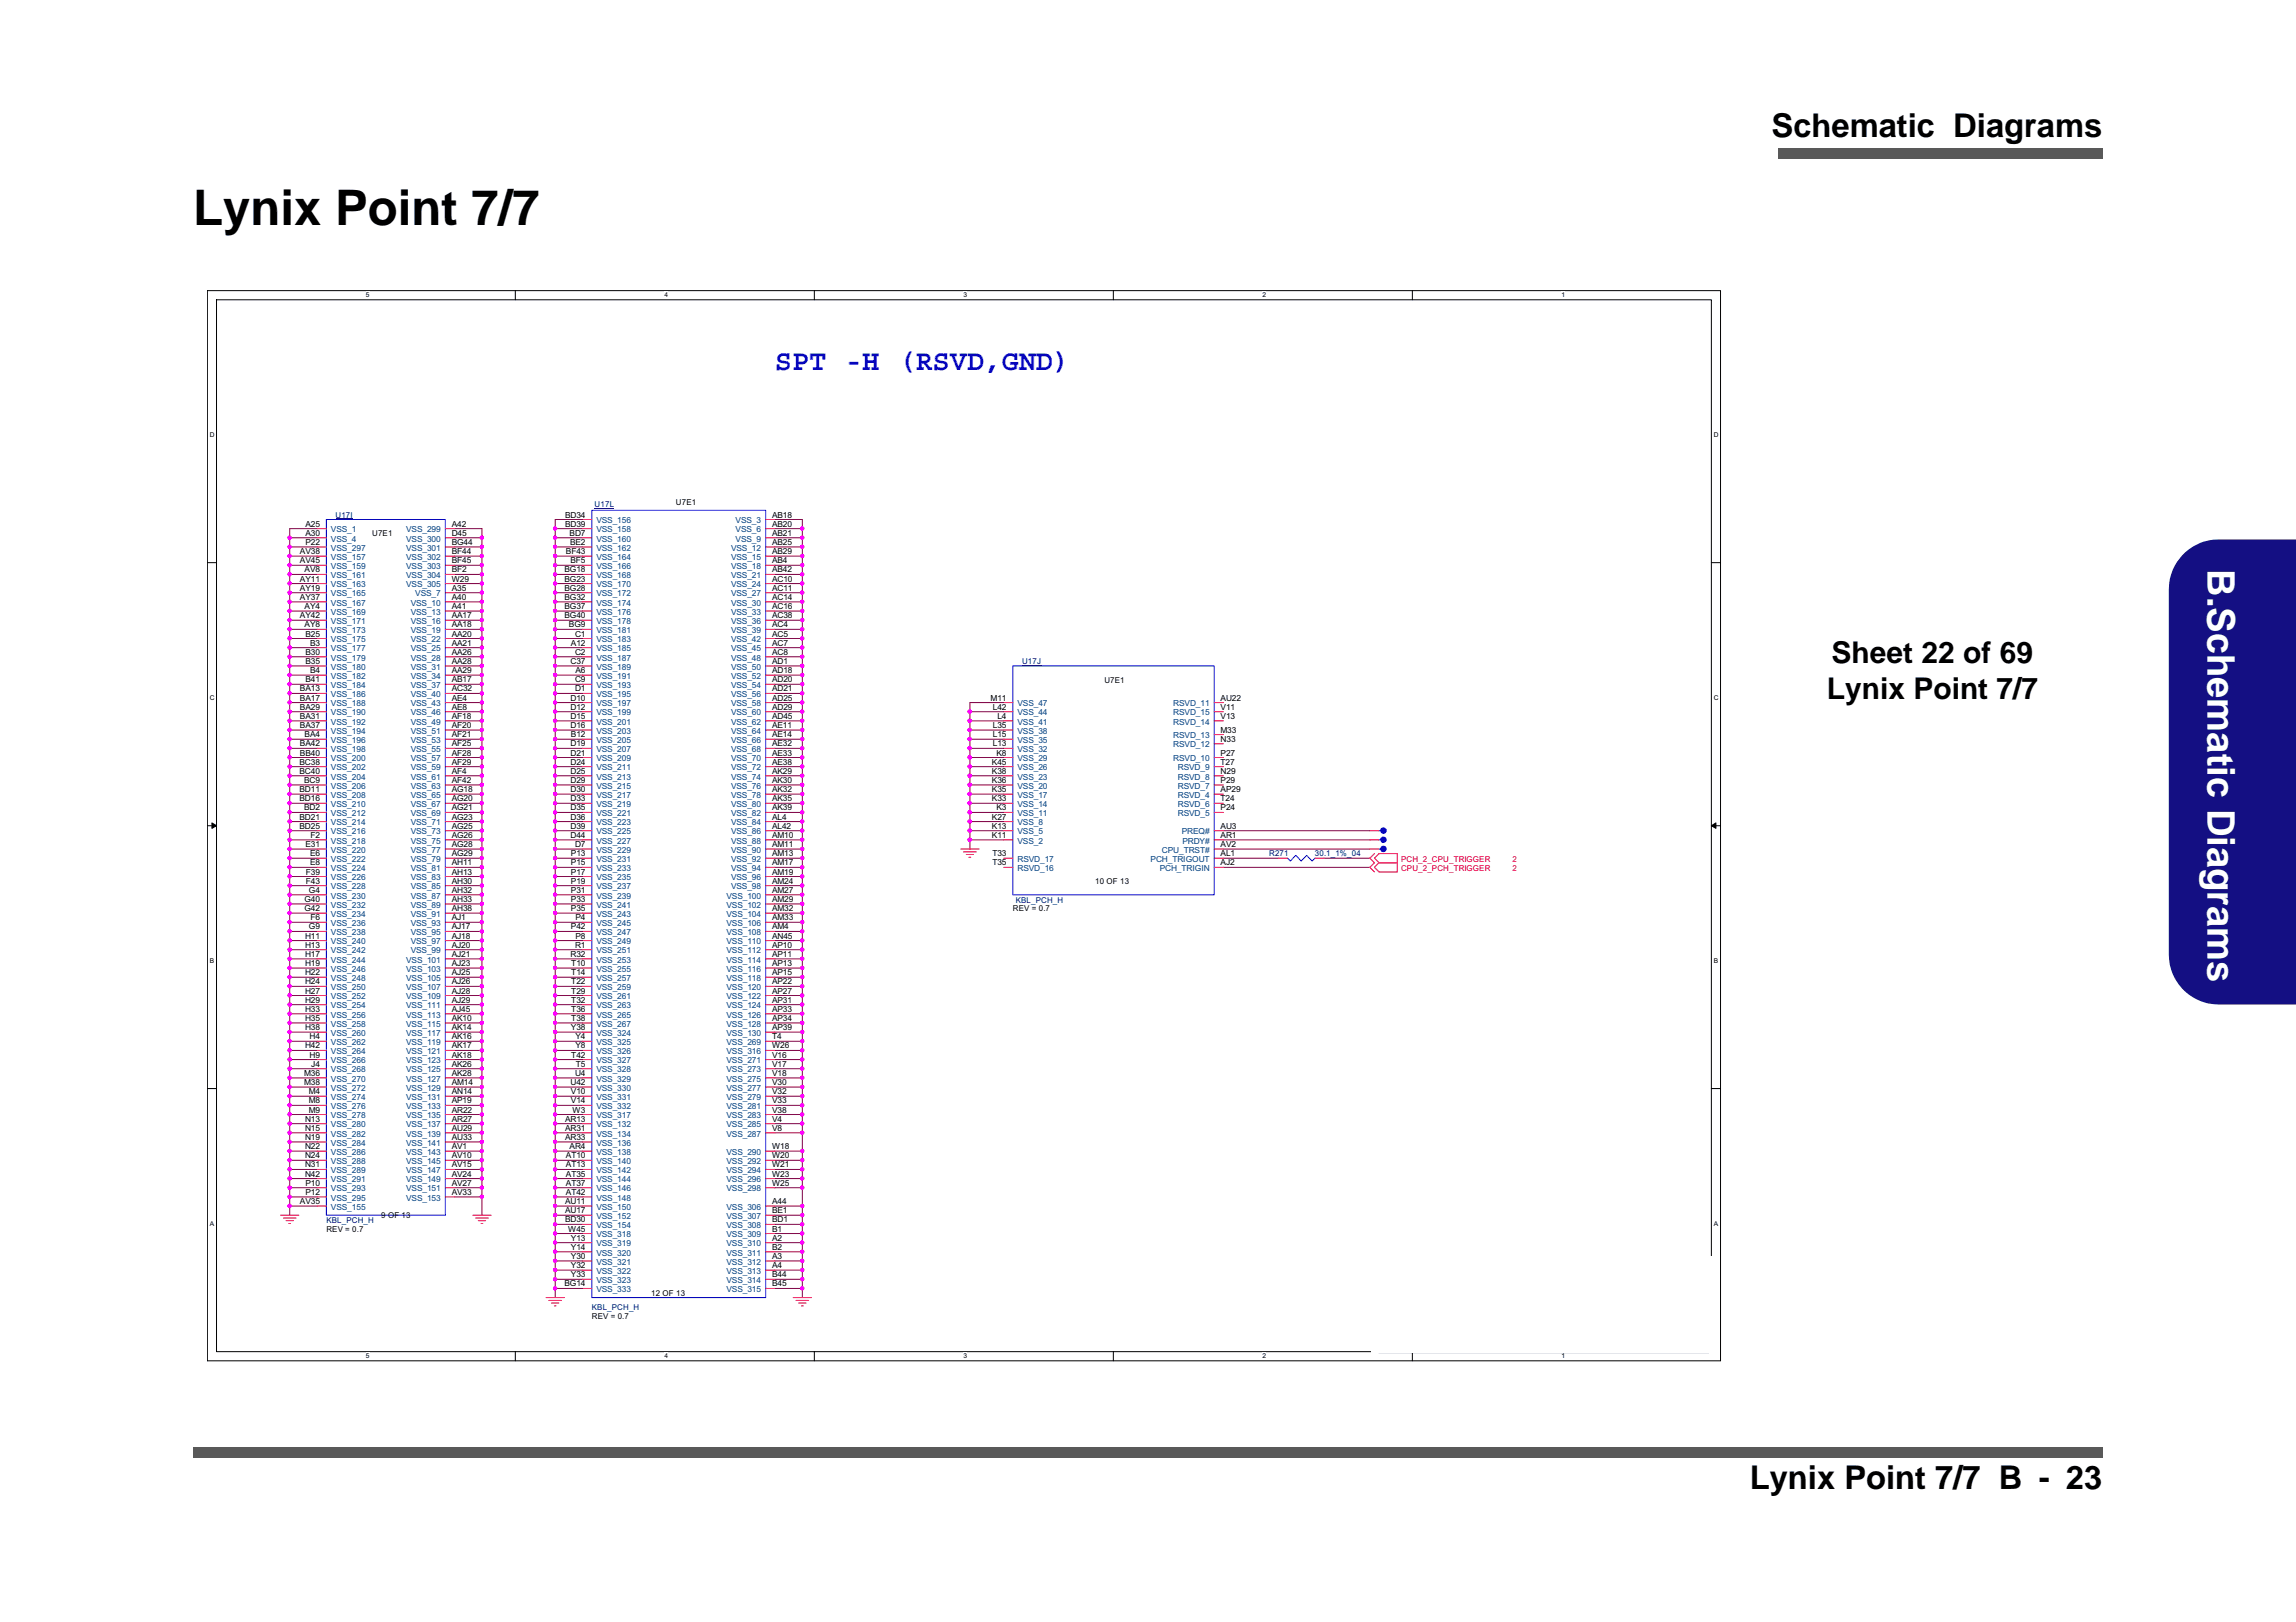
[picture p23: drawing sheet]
<svg xmlns="http://www.w3.org/2000/svg" width="297mm" height="210mm" viewBox="0 0 297 210" stroke-linecap="round" stroke-linejoin="round" font-family="sans-serif">
<defs><g id="words">
<text font-size="6.3" x="25" y="29.1">Lynix Point 7/7</text>
<text font-size="4.9" fill="#fff" x="285.6" y="73.6" transform="rotate(90 285.6 73.6)">B.Schematic Diagrams</text>
<g font-size="4.2">
<text x="229.2" y="17.7">Schematic Diagrams</text>
<text x="226.4" y="192.7">Lynix Point 7/7 B - 23</text>
</g>
<g font-size="3.9">
<text x="237" y="85.9">Sheet 22 of 69</text>
<text x="236.3" y="90.5">Lynix Point 7/7</text>
</g>
<text font-size="3.7" fill="#00f" x="100.2" y="47.8">SPT -H (RSVD,GND)</text>
<g font-size="1.1">
<text x="38.8" y="71.7">AV38</text>
<text x="39.5" y="69.3">A30</text>
<text x="39.5" y="68.2">A25</text>
<text x="39.5" y="70.5">P22</text>
<text x="58.4" y="70.5">BG44</text>
<text x="58.4" y="71.7">BF44</text>
<text x="58.4" y="68.2">A42</text>
<text x="58.4" y="69.3">D45</text>
<text x="73.1" y="68.2">BD39</text>
<text x="73.1" y="67">BD34</text>
<text x="73.2" y="71.7">BF43</text>
<text x="73.7" y="69.3">BD7</text>
<text x="73.7" y="70.5">BE2</text>
<text x="99.9" y="71.7">AB29</text>
<text x="99.9" y="70.5">AB25</text>
<text x="99.9" y="67">AB18</text>
<text x="99.9" y="68.2">AB20</text>
<text x="99.9" y="69.3">AB21</text>
<text x="38.8" y="72.9">AV45</text>
<text x="38.8" y="75.3">AY11</text>
<text x="38.8" y="76.5">AY19</text>
<text x="38.8" y="77.6">AY37</text>
<text x="39.4" y="74.1">AV8</text>
<text x="58.4" y="76.5">A35</text>
<text x="58.4" y="77.6">A40</text>
<text x="58.4" y="72.9">BF45</text>
<text x="58.4" y="74.1">BF2</text>
<text x="58.4" y="75.3">W29</text>
<text x="73" y="75.3">BG23</text>
<text x="73" y="76.5">BG28</text>
<text x="73" y="77.6">BG32</text>
<text x="73" y="74.1">BG18</text>
<text x="73.8" y="72.9">BF5</text>
<text x="99.9" y="72.9">AB4</text>
<text x="99.9" y="77.6">AC14</text>
<text x="99.9" y="74.1">AB42</text>
<text x="99.9" y="75.3">AC10</text>
<text x="99.9" y="76.5">AC11</text>
<text x="38.8" y="80">AY42</text>
<text x="39.4" y="78.8">AY4</text>
<text x="39.4" y="81.2">AY8</text>
<text x="39.5" y="82.4">B25</text>
<text x="40.1" y="83.6">B3</text>
<text x="58.4" y="81.2">AA18</text>
<text x="58.4" y="82.4">AA20</text>
<text x="58.4" y="78.8">A41</text>
<text x="58.4" y="83.6">AA21</text>
<text x="58.4" y="80">AA17</text>
<text x="73" y="78.8">BG37</text>
<text x="73" y="80">BG40</text>
<text x="73.6" y="81.2">BG9</text>
<text x="73.9" y="83.6">A12</text>
<text x="74.4" y="82.4">C1</text>
<text x="99.9" y="82.4">AC5</text>
<text x="99.9" y="78.8">AC16</text>
<text x="99.9" y="83.6">AC7</text>
<text x="99.9" y="80">AC38</text>
<text x="99.9" y="81.2">AC4</text>
<text x="38.8" y="89.5">BA13</text>
<text x="39.5" y="85.9">B35</text>
<text x="39.5" y="88.3">B41</text>
<text x="39.5" y="84.7">B30</text>
<text x="40.1" y="87.1">B4</text>
<text x="58.4" y="89.5">AC32</text>
<text x="58.4" y="85.9">AA28</text>
<text x="58.4" y="87.1">AA29</text>
<text x="58.4" y="88.3">AB17</text>
<text x="58.4" y="84.7">AA26</text>
<text x="73.8" y="85.9">C37</text>
<text x="74.4" y="88.3">C9</text>
<text x="74.4" y="89.5">D1</text>
<text x="74.4" y="84.7">C2</text>
<text x="74.4" y="87.1">A6</text>
<text x="99.9" y="85.9">AD1</text>
<text x="99.9" y="87.1">AD18</text>
<text x="99.9" y="88.3">AD20</text>
<text x="99.9" y="89.5">AD21</text>
<text x="99.9" y="84.7">AC8</text>
<text x="38.8" y="91.9">BA29</text>
<text x="38.8" y="93">BA31</text>
<text x="38.8" y="94.2">BA37</text>
<text x="38.8" y="90.7">BA17</text>
<text x="39.4" y="95.4">BA4</text>
<text x="58.4" y="94.2">AF20</text>
<text x="58.4" y="95.4">AF21</text>
<text x="58.4" y="90.7">AE4</text>
<text x="58.4" y="91.9">AE8</text>
<text x="58.4" y="93">AF18</text>
<text x="73.8" y="94.2">D16</text>
<text x="73.8" y="90.7">D10</text>
<text x="73.8" y="91.9">D12</text>
<text x="73.8" y="93">D15</text>
<text x="73.9" y="95.4">B12</text>
<text x="99.9" y="91.9">AD29</text>
<text x="99.9" y="93">AD45</text>
<text x="99.9" y="94.2">AE11</text>
<text x="99.9" y="95.4">AE14</text>
<text x="99.9" y="90.7">AD25</text>
<text x="128.2" y="90.7">M11</text>
<text x="128.4" y="91.9">L42</text>
<text x="128.4" y="95.4">L15</text>
<text x="128.4" y="94.2">L35</text>
<text x="129" y="93">L4</text>
<text x="157.9" y="90.7">AU22</text>
<text x="157.9" y="96">N33</text>
<text x="157.9" y="94.8">M33</text>
<text x="157.9" y="93">V13</text>
<text x="157.9" y="91.9">V11</text>
<text x="38.8" y="99">BC38</text>
<text x="38.8" y="100.1">BC40</text>
<text x="38.8" y="96.6">BA42</text>
<text x="38.8" y="97.8">BB40</text>
<text x="39.3" y="101.3">BC9</text>
<text x="58.4" y="100.1">AF4</text>
<text x="58.4" y="101.3">AF42</text>
<text x="58.4" y="96.6">AF25</text>
<text x="58.4" y="97.8">AF28</text>
<text x="58.4" y="99">AF29</text>
<text x="73.8" y="100.1">D25</text>
<text x="73.8" y="101.3">D29</text>
<text x="73.8" y="96.6">D19</text>
<text x="73.8" y="97.8">D21</text>
<text x="73.8" y="99">D24</text>
<text x="99.9" y="97.8">AE33</text>
<text x="99.9" y="99">AE38</text>
<text x="99.9" y="100.1">AK29</text>
<text x="99.9" y="101.3">AK30</text>
<text x="99.9" y="96.6">AE32</text>
<text x="128.3" y="101.3">K36</text>
<text x="128.3" y="100.1">K38</text>
<text x="128.3" y="99">K45</text>
<text x="128.4" y="96.6">L13</text>
<text x="128.9" y="97.8">K8</text>
<text x="157.9" y="101.3">P29</text>
<text x="157.9" y="100.1">N29</text>
<text x="157.9" y="99">T27</text>
<text x="157.9" y="97.8">P27</text>
<text x="38.8" y="106.1">BD21</text>
<text x="38.8" y="107.3">BD25</text>
<text x="38.8" y="102.5">BD11</text>
<text x="38.8" y="103.7">BD16</text>
<text x="39.3" y="104.9">BD2</text>
<text x="58.4" y="106.1">AG23</text>
<text x="58.4" y="107.3">AG25</text>
<text x="58.4" y="102.5">AG18</text>
<text x="58.4" y="103.7">AG20</text>
<text x="58.4" y="104.9">AG21</text>
<text x="73.8" y="107.3">D39</text>
<text x="73.8" y="102.5">D30</text>
<text x="73.8" y="103.7">D33</text>
<text x="73.8" y="104.9">D35</text>
<text x="73.8" y="106.1">D36</text>
<text x="99.9" y="103.7">AK35</text>
<text x="99.9" y="104.9">AK39</text>
<text x="99.9" y="106.1">AL4</text>
<text x="99.9" y="107.3">AL42</text>
<text x="99.9" y="102.5">AK32</text>
<text x="128.3" y="107.3">K13</text>
<text x="128.3" y="103.7">K33</text>
<text x="128.3" y="106.1">K27</text>
<text x="128.3" y="102.5">K35</text>
<text x="128.9" y="104.9">K3</text>
<text x="157.9" y="107.3">AU3</text>
<text x="157.9" y="102.5">AP29</text>
<text x="157.9" y="104.9">P24</text>
<text x="157.9" y="103.7">T24</text>
<text x="39.5" y="109.6">E31</text>
<text x="39.6" y="113.2">F39</text>
<text x="40.1" y="112">E8</text>
<text x="40.1" y="110.8">E6</text>
<text x="40.2" y="108.4">F2</text>
<text x="58.4" y="112">AH11</text>
<text x="58.4" y="113.2">AH13</text>
<text x="58.4" y="108.4">AG26</text>
<text x="58.4" y="109.6">AG28</text>
<text x="58.4" y="110.8">AG29</text>
<text x="73.8" y="108.4">D44</text>
<text x="73.9" y="113.2">P17</text>
<text x="73.9" y="110.8">P13</text>
<text x="73.9" y="112">P15</text>
<text x="74.4" y="109.6">D7</text>
<text x="99.9" y="109.6">AM11</text>
<text x="99.9" y="110.8">AM13</text>
<text x="99.9" y="112">AM17</text>
<text x="99.9" y="113.2">AM19</text>
<text x="99.9" y="108.4">AM10</text>
<text x="128.3" y="108.4">K11</text>
<text x="128.4" y="112">T35</text>
<text x="128.4" y="110.8">T33</text>
<text x="157.9" y="112">AJ2</text>
<text x="157.9" y="110.8">AL1</text>
<text x="157.9" y="109.6">AV2</text>
<text x="157.9" y="108.4">AR1</text>
<text x="39.4" y="116.7">G40</text>
<text x="39.4" y="117.9">G42</text>
<text x="39.6" y="114.4">F43</text>
<text x="40" y="115.5">G4</text>
<text x="40.2" y="119.1">F6</text>
<text x="58.4" y="117.9">AH38</text>
<text x="58.4" y="119.1">AJ1</text>
<text x="58.4" y="114.4">AH30</text>
<text x="58.4" y="115.5">AH32</text>
<text x="58.4" y="116.7">AH33</text>
<text x="73.9" y="114.4">P19</text>
<text x="73.9" y="115.5">P31</text>
<text x="73.9" y="116.7">P33</text>
<text x="73.9" y="117.9">P35</text>
<text x="74.4" y="119.1">P4</text>
<text x="99.9" y="114.4">AM24</text>
<text x="99.9" y="117.9">AM32</text>
<text x="99.9" y="119.1">AM33</text>
<text x="99.9" y="115.5">AM27</text>
<text x="99.9" y="116.7">AM29</text>
<text x="39.5" y="125">H19</text>
<text x="39.5" y="121.5">H11</text>
<text x="39.5" y="122.7">H13</text>
<text x="39.5" y="123.8">H17</text>
<text x="40" y="120.3">G9</text>
<text x="58.4" y="120.3">AJ17</text>
<text x="58.4" y="121.5">AJ18</text>
<text x="58.4" y="122.7">AJ20</text>
<text x="58.4" y="125">AJ23</text>
<text x="58.4" y="123.8">AJ21</text>
<text x="73.8" y="123.8">R32</text>
<text x="73.9" y="120.3">P42</text>
<text x="73.9" y="125">T10</text>
<text x="74.4" y="122.7">R1</text>
<text x="74.4" y="121.5">P8</text>
<text x="99.9" y="123.8">AP11</text>
<text x="99.9" y="125">AP13</text>
<text x="99.9" y="120.3">AM4</text>
<text x="99.9" y="121.5">AN45</text>
<text x="99.9" y="122.7">AP10</text>
<text x="39.5" y="126.2">H22</text>
<text x="39.5" y="127.4">H24</text>
<text x="39.5" y="128.6">H27</text>
<text x="39.5" y="129.8">H29</text>
<text x="39.5" y="130.9">H33</text>
<text x="58.4" y="126.2">AJ25</text>
<text x="58.4" y="127.4">AJ26</text>
<text x="58.4" y="128.6">AJ28</text>
<text x="58.4" y="129.8">AJ29</text>
<text x="58.4" y="130.9">AJ45</text>
<text x="73.9" y="126.2">T14</text>
<text x="73.9" y="127.4">T22</text>
<text x="73.9" y="128.6">T29</text>
<text x="73.9" y="129.8">T32</text>
<text x="73.9" y="130.9">T36</text>
<text x="99.9" y="130.9">AP33</text>
<text x="99.9" y="126.2">AP15</text>
<text x="99.9" y="127.4">AP22</text>
<text x="99.9" y="128.6">AP27</text>
<text x="99.9" y="129.8">AP31</text>
<text x="39.5" y="132.1">H35</text>
<text x="39.5" y="133.3">H38</text>
<text x="39.5" y="135.7">H42</text>
<text x="40.1" y="134.5">H4</text>
<text x="40.1" y="136.9">H9</text>
<text x="58.4" y="132.1">AK10</text>
<text x="58.4" y="133.3">AK14</text>
<text x="58.4" y="134.5">AK16</text>
<text x="58.4" y="135.7">AK17</text>
<text x="58.4" y="136.9">AK18</text>
<text x="73.9" y="133.3">Y38</text>
<text x="73.9" y="136.9">T42</text>
<text x="73.9" y="132.1">T38</text>
<text x="74.4" y="134.5">Y4</text>
<text x="74.4" y="135.7">Y8</text>
<text x="99.9" y="134.5">T4</text>
<text x="99.9" y="132.1">AP34</text>
<text x="99.9" y="135.7">W26</text>
<text x="99.9" y="136.9">V16</text>
<text x="99.9" y="133.3">AP39</text>
<text x="39.3" y="139.2">M36</text>
<text x="39.3" y="140.4">M38</text>
<text x="39.9" y="141.6">M4</text>
<text x="39.9" y="142.8">M8</text>
<text x="39.9" y="144">M9</text>
<text x="40.3" y="138.1">J4</text>
<text x="58.4" y="138.1">AK26</text>
<text x="58.4" y="139.2">AK28</text>
<text x="58.4" y="140.4">AM14</text>
<text x="58.4" y="141.6">AN14</text>
<text x="58.4" y="142.8">AP19</text>
<text x="58.4" y="144">AR22</text>
<text x="73.8" y="140.4">U42</text>
<text x="73.9" y="141.6">V10</text>
<text x="73.9" y="142.8">V14</text>
<text x="74.1" y="144">W3</text>
<text x="74.4" y="139.2">U4</text>
<text x="74.5" y="138.1">T5</text>
<text x="99.9" y="141.6">V32</text>
<text x="99.9" y="142.8">V33</text>
<text x="99.9" y="144">V38</text>
<text x="99.9" y="138.1">V17</text>
<text x="99.9" y="139.2">V18</text>
<text x="99.9" y="140.4">V30</text>
<text x="39.5" y="145.2">N13</text>
<text x="39.5" y="146.3">N15</text>
<text x="39.5" y="147.5">N19</text>
<text x="39.5" y="148.7">N22</text>
<text x="39.5" y="149.9">N24</text>
<text x="58.4" y="145.2">AR27</text>
<text x="58.4" y="146.3">AU29</text>
<text x="58.4" y="147.5">AU33</text>
<text x="58.4" y="148.7">AV1</text>
<text x="58.4" y="149.9">AV10</text>
<text x="73.1" y="147.5">AR33</text>
<text x="73.1" y="145.2">AR13</text>
<text x="73.1" y="146.3">AR31</text>
<text x="73.2" y="149.9">AT10</text>
<text x="73.7" y="148.7">AR4</text>
<text x="99.9" y="148.7">W18</text>
<text x="99.9" y="149.9">W20</text>
<text x="99.9" y="145.2">V4</text>
<text x="99.9" y="146.3">V8</text>
<text x="38.8" y="155.8">AV35</text>
<text x="39.5" y="152.3">N42</text>
<text x="39.5" y="151.1">N31</text>
<text x="39.5" y="153.5">P10</text>
<text x="39.5" y="154.6">P12</text>
<text x="58.4" y="151.1">AV15</text>
<text x="58.4" y="152.3">AV24</text>
<text x="58.4" y="153.5">AV27</text>
<text x="58.4" y="154.6">AV33</text>
<text x="73.1" y="155.8">AU11</text>
<text x="73.2" y="154.6">AT42</text>
<text x="73.2" y="151.1">AT13</text>
<text x="73.2" y="152.3">AT35</text>
<text x="73.2" y="153.5">AT37</text>
<text x="99.9" y="155.8">A44</text>
<text x="99.9" y="151.1">W21</text>
<text x="99.9" y="152.3">W23</text>
<text x="99.9" y="153.5">W25</text>
<text x="73.1" y="157">AU17</text>
<text x="73.1" y="158.2">BD30</text>
<text x="73.5" y="159.4">W45</text>
<text x="73.9" y="160.6">Y13</text>
<text x="73.9" y="161.7">Y14</text>
<text x="99.9" y="157">BE1</text>
<text x="99.9" y="158.2">BD1</text>
<text x="99.9" y="159.4">B1</text>
<text x="99.9" y="160.6">A2</text>
<text x="99.9" y="161.7">B2</text>
<text x="73" y="166.5">BG14</text>
<text x="73.9" y="165.3">Y33</text>
<text x="73.9" y="162.9">Y30</text>
<text x="73.9" y="164.1">Y32</text>
<text x="99.9" y="162.9">A3</text>
<text x="99.9" y="164.1">A4</text>
<text x="99.9" y="165.3">B44</text>
<text x="99.9" y="166.5">B45</text>
</g>
<g font-size="1.1" fill="#004080">
<text x="42.8" y="70.1">VSS_4</text>
<text x="42.8" y="68.9">VSS_1</text>
<text x="42.8" y="71.3">VSS_297</text>
<text x="52.5" y="71.3">VSS_301</text>
<text x="52.5" y="68.9">VSS_299</text>
<text x="52.5" y="70.1">VSS_300</text>
<text x="77.2" y="68.9">VSS_158</text>
<text x="77.2" y="70.1">VSS_160</text>
<text x="77.2" y="71.3">VSS_162</text>
<text x="77.2" y="67.7">VSS_156</text>
<text x="94.6" y="71.3">VSS_12</text>
<text x="95.2" y="67.7">VSS_3</text>
<text x="95.2" y="68.9">VSS_6</text>
<text x="95.2" y="70.1">VSS_9</text>
<text x="42.8" y="73.6">VSS_159</text>
<text x="42.8" y="74.8">VSS_161</text>
<text x="42.8" y="76">VSS_163</text>
<text x="42.8" y="77.2">VSS_165</text>
<text x="42.8" y="72.4">VSS_157</text>
<text x="52.5" y="72.4">VSS_302</text>
<text x="52.5" y="73.6">VSS_303</text>
<text x="52.5" y="74.8">VSS_304</text>
<text x="52.5" y="76">VSS_305</text>
<text x="53.7" y="77.2">VSS_7</text>
<text x="77.2" y="76">VSS_170</text>
<text x="77.2" y="77.2">VSS_172</text>
<text x="77.2" y="72.4">VSS_164</text>
<text x="77.2" y="73.6">VSS_166</text>
<text x="77.2" y="74.8">VSS_168</text>
<text x="94.6" y="72.4">VSS_15</text>
<text x="94.6" y="73.6">VSS_18</text>
<text x="94.6" y="74.8">VSS_21</text>
<text x="94.6" y="76">VSS_24</text>
<text x="94.6" y="77.2">VSS_27</text>
<text x="42.8" y="79.6">VSS_169</text>
<text x="42.8" y="80.7">VSS_171</text>
<text x="42.8" y="81.9">VSS_173</text>
<text x="42.8" y="83.1">VSS_175</text>
<text x="42.8" y="78.4">VSS_167</text>
<text x="53.1" y="81.9">VSS_19</text>
<text x="53.1" y="78.4">VSS_10</text>
<text x="53.1" y="83.1">VSS_22</text>
<text x="53.1" y="79.6">VSS_13</text>
<text x="53.1" y="80.7">VSS_16</text>
<text x="77.2" y="81.9">VSS_181</text>
<text x="77.2" y="83.1">VSS_183</text>
<text x="77.2" y="78.4">VSS_174</text>
<text x="77.2" y="79.6">VSS_176</text>
<text x="77.2" y="80.7">VSS_178</text>
<text x="94.6" y="78.4">VSS_30</text>
<text x="94.6" y="83.1">VSS_42</text>
<text x="94.6" y="79.6">VSS_33</text>
<text x="94.6" y="80.7">VSS_36</text>
<text x="94.6" y="81.9">VSS_39</text>
<text x="42.8" y="86.7">VSS_180</text>
<text x="42.8" y="87.8">VSS_182</text>
<text x="42.8" y="89">VSS_184</text>
<text x="42.8" y="84.3">VSS_177</text>
<text x="42.8" y="85.5">VSS_179</text>
<text x="53.1" y="86.7">VSS_31</text>
<text x="53.1" y="87.8">VSS_34</text>
<text x="53.1" y="84.3">VSS_25</text>
<text x="53.1" y="89">VSS_37</text>
<text x="53.1" y="85.5">VSS_28</text>
<text x="77.2" y="87.8">VSS_191</text>
<text x="77.2" y="89">VSS_193</text>
<text x="77.2" y="84.3">VSS_185</text>
<text x="77.2" y="85.5">VSS_187</text>
<text x="77.2" y="86.7">VSS_189</text>
<text x="94.6" y="86.7">VSS_50</text>
<text x="94.6" y="87.8">VSS_52</text>
<text x="94.6" y="89">VSS_54</text>
<text x="94.6" y="84.3">VSS_45</text>
<text x="94.6" y="85.5">VSS_48</text>
<text x="42.8" y="92.6">VSS_190</text>
<text x="42.8" y="93.8">VSS_192</text>
<text x="42.8" y="95">VSS_194</text>
<text x="42.8" y="90.2">VSS_186</text>
<text x="42.8" y="91.4">VSS_188</text>
<text x="53.1" y="95">VSS_51</text>
<text x="53.1" y="90.2">VSS_40</text>
<text x="53.1" y="91.4">VSS_43</text>
<text x="53.1" y="92.6">VSS_46</text>
<text x="53.1" y="93.8">VSS_49</text>
<text x="77.2" y="95">VSS_203</text>
<text x="77.2" y="90.2">VSS_195</text>
<text x="77.2" y="91.4">VSS_197</text>
<text x="77.2" y="92.6">VSS_199</text>
<text x="77.2" y="93.8">VSS_201</text>
<text x="94.6" y="92.6">VSS_60</text>
<text x="94.6" y="93.8">VSS_62</text>
<text x="94.6" y="95">VSS_64</text>
<text x="94.6" y="90.2">VSS_56</text>
<text x="94.6" y="91.4">VSS_58</text>
<text x="131.6" y="93.8">VSS_41</text>
<text x="131.6" y="92.6">VSS_44</text>
<text x="131.6" y="91.4">VSS_47</text>
<text x="131.6" y="95">VSS_38</text>
<text x="151.8" y="91.4">RSVD_11</text>
<text x="151.8" y="95.5">RSVD_13</text>
<text x="151.8" y="93.8">RSVD_14</text>
<text x="151.8" y="92.6">RSVD_15</text>
<text x="42.8" y="99.7">VSS_202</text>
<text x="42.8" y="100.9">VSS_204</text>
<text x="42.8" y="96.1">VSS_196</text>
<text x="42.8" y="97.3">VSS_198</text>
<text x="42.8" y="98.5">VSS_200</text>
<text x="53.1" y="100.9">VSS_61</text>
<text x="53.1" y="96.1">VSS_53</text>
<text x="53.1" y="97.3">VSS_55</text>
<text x="53.1" y="98.5">VSS_57</text>
<text x="53.1" y="99.7">VSS_59</text>
<text x="77.2" y="100.9">VSS_213</text>
<text x="77.2" y="96.1">VSS_205</text>
<text x="77.2" y="97.3">VSS_207</text>
<text x="77.2" y="98.5">VSS_209</text>
<text x="77.2" y="99.7">VSS_211</text>
<text x="94.6" y="98.5">VSS_70</text>
<text x="94.6" y="99.7">VSS_72</text>
<text x="94.6" y="100.9">VSS_74</text>
<text x="94.6" y="96.1">VSS_66</text>
<text x="94.6" y="97.3">VSS_68</text>
<text x="131.6" y="97.3">VSS_32</text>
<text x="131.6" y="100.9">VSS_23</text>
<text x="131.6" y="96.1">VSS_35</text>
<text x="131.6" y="99.7">VSS_26</text>
<text x="131.6" y="98.5">VSS_29</text>
<text x="151.8" y="98.5">RSVD_10</text>
<text x="151.8" y="96.7">RSVD_12</text>
<text x="152.4" y="100.9">RSVD_8</text>
<text x="152.4" y="99.7">RSVD_9</text>
<text x="42.8" y="106.8">VSS_214</text>
<text x="42.8" y="108">VSS_216</text>
<text x="42.8" y="102.1">VSS_206</text>
<text x="42.8" y="103.2">VSS_208</text>
<text x="42.8" y="104.4">VSS_210</text>
<text x="42.8" y="105.6">VSS_212</text>
<text x="53.1" y="106.8">VSS_71</text>
<text x="53.1" y="108">VSS_73</text>
<text x="53.1" y="102.1">VSS_63</text>
<text x="53.1" y="103.2">VSS_65</text>
<text x="53.1" y="104.4">VSS_67</text>
<text x="53.1" y="105.6">VSS_69</text>
<text x="77.2" y="108">VSS_225</text>
<text x="77.2" y="102.1">VSS_215</text>
<text x="77.2" y="103.2">VSS_217</text>
<text x="77.2" y="104.4">VSS_219</text>
<text x="77.2" y="105.6">VSS_221</text>
<text x="77.2" y="106.8">VSS_223</text>
<text x="94.6" y="104.4">VSS_80</text>
<text x="94.6" y="105.6">VSS_82</text>
<text x="94.6" y="106.8">VSS_84</text>
<text x="94.6" y="108">VSS_86</text>
<text x="94.6" y="102.1">VSS_76</text>
<text x="94.6" y="103.2">VSS_78</text>
<text x="131.6" y="102.1">VSS_20</text>
<text x="131.6" y="105.6">VSS_11</text>
<text x="131.6" y="108">VSS_5</text>
<text x="131.6" y="104.4">VSS_14</text>
<text x="131.6" y="106.8">VSS_8</text>
<text x="131.6" y="103.2">VSS_17</text>
<text x="152.4" y="103.2">RSVD_4</text>
<text x="152.4" y="105.6">RSVD_5</text>
<text x="152.4" y="104.4">RSVD_6</text>
<text x="152.4" y="102.1">RSVD_7</text>
<text x="152.9" y="108">PREQ#</text>
<text x="42.8" y="112.7">VSS_224</text>
<text x="42.8" y="113.9">VSS_226</text>
<text x="42.8" y="109.2">VSS_218</text>
<text x="42.8" y="110.4">VSS_220</text>
<text x="42.8" y="111.5">VSS_222</text>
<text x="53.1" y="112.7">VSS_81</text>
<text x="53.1" y="113.9">VSS_83</text>
<text x="53.1" y="109.2">VSS_75</text>
<text x="53.1" y="110.4">VSS_77</text>
<text x="53.1" y="111.5">VSS_79</text>
<text x="77.2" y="113.9">VSS_235</text>
<text x="77.2" y="109.2">VSS_227</text>
<text x="77.2" y="110.4">VSS_229</text>
<text x="77.2" y="111.5">VSS_231</text>
<text x="77.2" y="112.7">VSS_233</text>
<text x="94.6" y="110.4">VSS_90</text>
<text x="94.6" y="111.5">VSS_92</text>
<text x="94.6" y="112.7">VSS_94</text>
<text x="94.6" y="113.9">VSS_96</text>
<text x="94.6" y="109.2">VSS_88</text>
<text x="131.6" y="112.7">RSVD_16</text>
<text x="131.6" y="109.2">VSS_2</text>
<text x="131.6" y="111.5">RSVD_17</text>
<text x="148.9" y="111.5">PCH_TRIGOUT</text>
<text x="150" y="112.7">PCH_TRIGIN</text>
<text x="150.3" y="110.4">CPU_TRST#</text>
<text x="153" y="109.2">PRDY#</text>
<text x="42.8" y="119.8">VSS_236</text>
<text x="42.8" y="115.1">VSS_228</text>
<text x="42.8" y="116.3">VSS_230</text>
<text x="42.8" y="117.5">VSS_232</text>
<text x="42.8" y="118.6">VSS_234</text>
<text x="53.1" y="118.6">VSS_91</text>
<text x="53.1" y="119.8">VSS_93</text>
<text x="53.1" y="115.1">VSS_85</text>
<text x="53.1" y="116.3">VSS_87</text>
<text x="53.1" y="117.5">VSS_89</text>
<text x="77.2" y="115.1">VSS_237</text>
<text x="77.2" y="116.3">VSS_239</text>
<text x="77.2" y="117.5">VSS_241</text>
<text x="77.2" y="118.6">VSS_243</text>
<text x="77.2" y="119.8">VSS_245</text>
<text x="94" y="118.6">VSS_104</text>
<text x="94" y="119.8">VSS_106</text>
<text x="94" y="116.3">VSS_100</text>
<text x="94" y="117.5">VSS_102</text>
<text x="94.6" y="115.1">VSS_98</text>
<text x="42.8" y="125.8">VSS_246</text>
<text x="42.8" y="121">VSS_238</text>
<text x="42.8" y="122.2">VSS_240</text>
<text x="42.8" y="123.4">VSS_242</text>
<text x="42.8" y="124.6">VSS_244</text>
<text x="52.5" y="125.8">VSS_103</text>
<text x="52.5" y="124.6">VSS_101</text>
<text x="53.1" y="121">VSS_95</text>
<text x="53.1" y="122.2">VSS_97</text>
<text x="53.1" y="123.4">VSS_99</text>
<text x="77.2" y="121">VSS_247</text>
<text x="77.2" y="122.2">VSS_249</text>
<text x="77.2" y="123.4">VSS_251</text>
<text x="77.2" y="124.6">VSS_253</text>
<text x="77.2" y="125.8">VSS_255</text>
<text x="94" y="124.6">VSS_114</text>
<text x="94" y="125.8">VSS_116</text>
<text x="94" y="121">VSS_108</text>
<text x="94" y="122.2">VSS_110</text>
<text x="94" y="123.4">VSS_112</text>
<text x="42.8" y="126.9">VSS_248</text>
<text x="42.8" y="128.1">VSS_250</text>
<text x="42.8" y="129.3">VSS_252</text>
<text x="42.8" y="130.5">VSS_254</text>
<text x="42.8" y="131.7">VSS_256</text>
<text x="52.5" y="126.9">VSS_105</text>
<text x="52.5" y="128.1">VSS_107</text>
<text x="52.5" y="129.3">VSS_109</text>
<text x="52.5" y="130.5">VSS_111</text>
<text x="52.5" y="131.7">VSS_113</text>
<text x="77.2" y="126.9">VSS_257</text>
<text x="77.2" y="128.1">VSS_259</text>
<text x="77.2" y="129.3">VSS_261</text>
<text x="77.2" y="130.5">VSS_263</text>
<text x="77.2" y="131.7">VSS_265</text>
<text x="94" y="131.7">VSS_126</text>
<text x="94" y="126.9">VSS_118</text>
<text x="94" y="128.1">VSS_120</text>
<text x="94" y="129.3">VSS_122</text>
<text x="94" y="130.5">VSS_124</text>
<text x="42.8" y="132.9">VSS_258</text>
<text x="42.8" y="134">VSS_260</text>
<text x="42.8" y="135.2">VSS_262</text>
<text x="42.8" y="136.4">VSS_264</text>
<text x="42.8" y="137.6">VSS_266</text>
<text x="52.5" y="132.9">VSS_115</text>
<text x="52.5" y="134">VSS_117</text>
<text x="52.5" y="135.2">VSS_119</text>
<text x="52.5" y="136.4">VSS_121</text>
<text x="52.5" y="137.6">VSS_123</text>
<text x="77.2" y="134">VSS_324</text>
<text x="77.2" y="135.2">VSS_325</text>
<text x="77.2" y="136.4">VSS_326</text>
<text x="77.2" y="137.6">VSS_327</text>
<text x="77.2" y="132.9">VSS_267</text>
<text x="94" y="135.2">VSS_269</text>
<text x="94" y="132.9">VSS_128</text>
<text x="94" y="136.4">VSS_316</text>
<text x="94" y="137.6">VSS_271</text>
<text x="94" y="134">VSS_130</text>
<text x="42.8" y="138.8">VSS_268</text>
<text x="42.8" y="140">VSS_270</text>
<text x="42.8" y="141.2">VSS_272</text>
<text x="42.8" y="142.3">VSS_274</text>
<text x="42.8" y="143.5">VSS_276</text>
<text x="52.5" y="138.8">VSS_125</text>
<text x="52.5" y="140">VSS_127</text>
<text x="52.5" y="141.2">VSS_129</text>
<text x="52.5" y="142.3">VSS_131</text>
<text x="52.5" y="143.5">VSS_133</text>
<text x="77.2" y="138.8">VSS_328</text>
<text x="77.2" y="140">VSS_329</text>
<text x="77.2" y="141.2">VSS_330</text>
<text x="77.2" y="142.3">VSS_331</text>
<text x="77.2" y="143.5">VSS_332</text>
<text x="94" y="142.3">VSS_279</text>
<text x="94" y="143.5">VSS_281</text>
<text x="94" y="138.8">VSS_273</text>
<text x="94" y="140">VSS_275</text>
<text x="94" y="141.2">VSS_277</text>
<text x="42.8" y="145.9">VSS_280</text>
<text x="42.8" y="147.1">VSS_282</text>
<text x="42.8" y="148.3">VSS_284</text>
<text x="42.8" y="149.4">VSS_286</text>
<text x="42.8" y="144.7">VSS_278</text>
<text x="52.5" y="145.9">VSS_137</text>
<text x="52.5" y="147.1">VSS_139</text>
<text x="52.5" y="148.3">VSS_141</text>
<text x="52.5" y="149.4">VSS_143</text>
<text x="52.5" y="144.7">VSS_135</text>
<text x="77.2" y="148.3">VSS_136</text>
<text x="77.2" y="149.4">VSS_138</text>
<text x="77.2" y="144.7">VSS_317</text>
<text x="77.2" y="145.9">VSS_132</text>
<text x="77.2" y="147.1">VSS_134</text>
<text x="94" y="149.4">VSS_290</text>
<text x="94" y="144.7">VSS_283</text>
<text x="94" y="145.9">VSS_285</text>
<text x="94" y="147.1">VSS_287</text>
<text x="42.8" y="153">VSS_291</text>
<text x="42.8" y="154.2">VSS_293</text>
<text x="42.8" y="155.4">VSS_295</text>
<text x="42.8" y="150.6">VSS_288</text>
<text x="42.8" y="151.8">VSS_289</text>
<text x="52.5" y="151.8">VSS_147</text>
<text x="52.5" y="153">VSS_149</text>
<text x="52.5" y="154.2">VSS_151</text>
<text x="52.5" y="155.4">VSS_153</text>
<text x="52.5" y="150.6">VSS_145</text>
<text x="77.2" y="155.4">VSS_148</text>
<text x="77.2" y="150.6">VSS_140</text>
<text x="77.2" y="151.8">VSS_142</text>
<text x="77.2" y="153">VSS_144</text>
<text x="77.2" y="154.2">VSS_146</text>
<text x="94" y="150.6">VSS_292</text>
<text x="94" y="151.8">VSS_294</text>
<text x="94" y="153">VSS_296</text>
<text x="94" y="154.2">VSS_298</text>
<text x="42.8" y="156.6">VSS_155</text>
<text x="77.2" y="160.1">VSS_318</text>
<text x="77.2" y="161.3">VSS_319</text>
<text x="77.2" y="156.6">VSS_150</text>
<text x="77.2" y="157.7">VSS_152</text>
<text x="77.2" y="158.9">VSS_154</text>
<text x="94" y="156.6">VSS_306</text>
<text x="94" y="157.7">VSS_307</text>
<text x="94" y="158.9">VSS_308</text>
<text x="94" y="160.1">VSS_309</text>
<text x="94" y="161.3">VSS_310</text>
<text x="77.2" y="166">VSS_323</text>
<text x="77.2" y="162.5">VSS_320</text>
<text x="77.2" y="163.7">VSS_321</text>
<text x="77.2" y="167.2">VSS_333</text>
<text x="77.2" y="164.8">VSS_322</text>
<text x="94" y="163.7">VSS_312</text>
<text x="94" y="164.8">VSS_313</text>
<text x="94" y="166">VSS_314</text>
<text x="94" y="167.2">VSS_315</text>
<text x="94" y="162.5">VSS_311</text>
</g>
<g font-size="1" fill="#000080">
<text x="76.9" y="65.6">U17L</text>
<text x="43.4" y="67">U17I</text>
<text x="132.2" y="86">U17J</text>
<text x="164.2" y="110.8">R271</text>
<text x="170.1" y="110.8">30.1_1%_04</text>
<text x="131.4" y="116.9">KBL_PCH_H</text>
<text x="42.2" y="158.2">KBL_PCH_H</text>
<text x="76.6" y="169.5">KBL_PCH_H</text>
</g>
<g font-size="1">
<text x="87.4" y="65.3">U7E1</text>
<text x="48.1" y="69.4">U7E1</text>
<text x="142.9" y="88.3">U7E1</text>
<text x="131" y="117.9">REV = 0.7</text>
<text x="141.7" y="114.4">10 OF 13</text>
<text x="42.2" y="159.4">REV = 0.7</text>
<text x="49.3" y="157.6">9 OF 13</text>
<text x="84.3" y="167.7">12 OF 13</text>
<text x="76.6" y="170.7">REV = 0.7</text>
</g>
<g font-size="1" fill="#f00">
<text x="181.3" y="112.7">CPU_2_PCH_TRIGGER</text>
<text x="181.3" y="111.5">PCH_2_CPU_TRIGGER</text>
<text x="195.7" y="112.7">2</text>
<text x="195.7" y="111.5">2</text>
</g>
<g font-size=".9">
<text x="47.3" y="38.5">5</text>
<text x="86" y="38.5">4</text>
<text x="124.7" y="38.5">3</text>
<text x="163.3" y="38.5">2</text>
<text x="202" y="38.5">1</text>
<text x="27.1" y="56.6">D</text>
<text x="221.7" y="56.6">D</text>
<text x="27.1" y="90.6">C</text>
<text x="221.7" y="90.6">C</text>
<text x="27.1" y="124.6">B</text>
<text x="221.7" y="124.6">B</text>
<text x="27.1" y="158.6">A</text>
<text x="221.7" y="158.6">A</text>
<text x="47.3" y="175.8">5</text>
<text x="86" y="175.8">4</text>
<text x="124.7" y="175.8">3</text>
<text x="163.3" y="175.8">2</text>
<text x="202" y="175.8">1</text>
</g>
</g></defs>
<g fill="#595959">
<path d="M230 19.2h42v1.4h-42z"/>
<path d="M25 187.2h247v1.4h-247z"/>
</g>
<path d="M282.3 72a6.2 6.2 0 0 1 4.7-2.1h10v60h-10a6.4 6.4 0 0 1-6.3-6.3v-47.3a6.4 6.4 0 0 1 1.6-4.3z" fill-rule="evenodd" fill="#140f83"/>
<g fill="#140f83">
<path d="M282.4 71.8a6.2 6.2 0 0 1 4.6-2h10v6.5v-6.3h-10h-.6l-1.2 .3-1.2 .4-1.4 1.1-1.1 1.5-.4 1.1-.2 .6-.1 1.3v47.3l.1 1.2 .3 1.2 .3 .5-.1 .1-.7-1.8-.1-1.2v-47.3a6.4 6.4 0 0 1 1.8-4.5z"/>
<path d="M297 76.3v53.7h-10a6.5 6.5 0 0 1-5.6-3.4l.1-.1 1.1 1.5 .9 .7 1.1 .6 1.2 .4 1.2 .1h10z"/>
</g>
<path d="M26.8 37.6h197.8v139.9h-197.8z" fill="#fff"/>
<path d="M26.8 37.6h195.8v138.5h-195.8zM28 38.8h193.4v136.1h-193.4z" fill="none" stroke="#000" stroke-width=".13"/>
<g fill="#fff">
<path d="M47.3 37.7h.5v1h-.5z"/>
<path d="M47.3 175h.5v1h-.5z"/>
</g>
<path d="M66.7 37.6v1.2M66.7 174.9v1.2" fill="none" stroke="#000" stroke-width=".13"/>
<g fill="#fff">
<path d="M86 37.7h.4v1h-.4z"/>
<path d="M86 175h.4v1h-.4z"/>
</g>
<path d="M105.4 37.6v1.2M105.4 174.9v1.2" fill="none" stroke="#000" stroke-width=".13"/>
<g fill="#fff">
<path d="M124.7 37.7h.4v1h-.4z"/>
<path d="M124.7 175h.4v1h-.4z"/>
</g>
<path d="M144 37.6v1.2M144 174.9v1.2" fill="none" stroke="#000" stroke-width=".13"/>
<g fill="#fff">
<path d="M163.3 37.7h.5v1h-.5z"/>
<path d="M163.3 175h.5v1h-.5z"/>
</g>
<path d="M182.7 37.6v1.2M182.7 174.9v1.2" fill="none" stroke="#000" stroke-width=".13"/>
<g fill="#fff">
<path d="M202 37.7h.5v1h-.5z"/>
<path d="M202 175h.5v1h-.5z"/>
<path d="M27.1 55.8h.6v.9h-.6z"/>
<path d="M221.7 55.8h.6v.9h-.6z"/>
<path d="M27.1 89.8h.6v1h-.6z"/>
<path d="M221.7 89.8h.6v1h-.6z"/>
</g>
<path d="M26.8 72.8h1.2M221.4 72.8h1.2" fill="none" stroke="#000" stroke-width=".13"/>
<g fill="#fff">
<path d="M27.1 123.9h.6v.9h-.6z"/>
<path d="M221.7 123.9h.6v.9h-.6z"/>
</g>
<path d="M26.8 106.9h1.2M27.4 106.5l.6 .4-.6 .3zM221.4 106.9h1.2M221.4 106.9l.6-.4v.7z" fill="none" stroke="#000" stroke-width=".13"/>
<path d="M27.4 106.5l.6 .4-.6 .3zM221.4 106.9l.6-.4v.7z" fill="#000"/>
<g fill="#fff">
<path d="M27.1 157.9h.6v.9h-.6z"/>
<path d="M221.7 157.9h.6v.9h-.6z"/>
</g>
<path d="M26.8 140.9h1.2M221.4 140.9h1.2" fill="none" stroke="#000" stroke-width=".13"/>
<path d="M62.4 69.6v1.2M62.4 79.1v1.2M62.4 93.3v2.4M62.4 114.6v1.2M62.4 106.3v1.2M62.4 112.2v1.2" fill="none" stroke="#800040" stroke-width=".13"/>
<path d="M62.2 94.3h.3l.1 .1-.1 .2-.2 .1-.1-.1z" fill-rule="evenodd" fill="#f0f"/>
<path d="M62.2 94.3h.3l.1 .1-.1 .2-.2 .1-.1-.1z" fill="none" stroke="#f0f" stroke-width=".13"/>
<path d="M62.4 74.3v1.2M62.4 92.1v1.2" fill="none" stroke="#800040" stroke-width=".13"/>
<path d="M62.2 93.1h.3l.1 .2-.1 .1-.2 .1-.1-.1z" fill-rule="evenodd" fill="#f0f"/>
<path d="M62.2 93.1h.3l.1 .2-.1 .1-.2 .1-.1-.1z" fill="none" stroke="#f0f" stroke-width=".13"/>
<path d="M62.2 91.9h.3l.1 .2-.1 .1-.2 .1-.1-.1z" fill-rule="evenodd" fill="#f0f"/>
<path d="M62.2 91.9h.3l.1 .2-.1 .1-.2 .1-.1-.1z" fill="none" stroke="#f0f" stroke-width=".13"/>
<path d="M62.4 89.7v1.2M62.4 121.7v1.2" fill="none" stroke="#800040" stroke-width=".13"/>
<path d="M62.2 90.8h.3l.1 .1-.1 .1-.2 .1-.1-.1z" fill-rule="evenodd" fill="#f0f"/>
<path d="M62.2 90.8h.3l.1 .1-.1 .1-.2 .1-.1-.1z" fill="none" stroke="#f0f" stroke-width=".13"/>
<path d="M62.2 89.6h.3l.1 .1-.1 .2h-.2h-.1z" fill-rule="evenodd" fill="#f0f"/>
<path d="M62.2 89.6h.3l.1 .1-.1 .2h-.2h-.1z" fill="none" stroke="#f0f" stroke-width=".13"/>
<path d="M62.4 83.8v1.2" fill="none" stroke="#800040" stroke-width=".13"/>
<path d="M62.2 84.8h.3l.1 .2-.1 .1-.2 .1-.1-.1z" fill-rule="evenodd" fill="#f0f"/>
<path d="M62.2 84.8h.3l.1 .2-.1 .1-.2 .1-.1-.1z" fill="none" stroke="#f0f" stroke-width=".13"/>
<path d="M62.2 83.6h.3l.1 .2-.1 .1-.2 .1-.1-.1z" fill-rule="evenodd" fill="#f0f"/>
<path d="M62.2 83.6h.3l.1 .2-.1 .1-.2 .1-.1-.1z" fill="none" stroke="#f0f" stroke-width=".13"/>
<path d="M62.4 76.7v1.2M62.4 82.6v1.2M62.4 111.1v1.1" fill="none" stroke="#800040" stroke-width=".13"/>
<path d="M62.2 112.1h.3l.1 .1-.1 .2h-.2h-.1z" fill-rule="evenodd" fill="#f0f"/>
<path d="M62.2 112.1h.3l.1 .1-.1 .2h-.2h-.1z" fill="none" stroke="#f0f" stroke-width=".13"/>
<path d="M62.2 110.9h.3l.1 .1-.1 .2-.2 .1-.1-.1z" fill-rule="evenodd" fill="#f0f"/>
<path d="M62.2 110.9h.3l.1 .1-.1 .2-.2 .1-.1-.1z" fill="none" stroke="#f0f" stroke-width=".13"/>
<path d="M62.4 113.4v1.2" fill="none" stroke="#800040" stroke-width=".13"/>
<path d="M62.2 114.4h.3l.1 .2-.1 .1-.2 .1-.1-.1z" fill-rule="evenodd" fill="#f0f"/>
<path d="M62.2 114.4h.3l.1 .2-.1 .1-.2 .1-.1-.1z" fill="none" stroke="#f0f" stroke-width=".13"/>
<path d="M62.4 95.7v1.1M62.4 108.7v1.2" fill="none" stroke="#800040" stroke-width=".13"/>
<path d="M62.2 96.7h.3l.1 .1-.1 .2h-.2h-.1z" fill-rule="evenodd" fill="#f0f"/>
<path d="M62.2 96.7h.3l.1 .1-.1 .2h-.2h-.1z" fill="none" stroke="#f0f" stroke-width=".13"/>
<path d="M62.2 95.5h.3l.1 .1-.1 .2-.2 .1-.1-.1z" fill-rule="evenodd" fill="#f0f"/>
<path d="M62.2 95.5h.3l.1 .1-.1 .2-.2 .1-.1-.1z" fill="none" stroke="#f0f" stroke-width=".13"/>
<path d="M62.4 90.9v1.2M62.4 96.8v1.2" fill="none" stroke="#800040" stroke-width=".13"/>
<path d="M62.2 97.9h.3l.1 .1-.1 .2h-.2h-.1z" fill-rule="evenodd" fill="#f0f"/>
<path d="M62.2 97.9h.3l.1 .1-.1 .2h-.2h-.1z" fill="none" stroke="#f0f" stroke-width=".13"/>
<path d="M62.4 70.8v1.2" fill="none" stroke="#800040" stroke-width=".13"/>
<path d="M62.2 71.8h.3l.1 .1-.1 .2-.2 .1-.1-.1z" fill-rule="evenodd" fill="#f0f"/>
<path d="M62.2 71.8h.3l.1 .1-.1 .2-.2 .1-.1-.1z" fill="none" stroke="#f0f" stroke-width=".13"/>
<path d="M62.2 70.6h.3l.1 .2-.1 .1-.2 .1-.1-.1z" fill-rule="evenodd" fill="#f0f"/>
<path d="M62.2 70.6h.3l.1 .2-.1 .1-.2 .1-.1-.1z" fill="none" stroke="#f0f" stroke-width=".13"/>
<path d="M62.4 72v1.2M62.4 102.8v1.2" fill="none" stroke="#800040" stroke-width=".13"/>
<path d="M62.2 103.8h.3l.1 .1-.1 .2h-.2h-.1z" fill-rule="evenodd" fill="#f0f"/>
<path d="M62.2 103.8h.3l.1 .1-.1 .2h-.2h-.1z" fill="none" stroke="#f0f" stroke-width=".13"/>
<path d="M62.2 102.6h.3l.1 .1-.1 .2-.2 .1-.1-.1z" fill-rule="evenodd" fill="#f0f"/>
<path d="M62.2 102.6h.3l.1 .1-.1 .2-.2 .1-.1-.1z" fill="none" stroke="#f0f" stroke-width=".13"/>
<path d="M62.4 104v1.1" fill="none" stroke="#800040" stroke-width=".13"/>
<path d="M62.2 105h.3l.1 .1-.1 .2h-.2h-.1z" fill-rule="evenodd" fill="#f0f"/>
<path d="M62.2 105h.3l.1 .1-.1 .2h-.2h-.1z" fill="none" stroke="#f0f" stroke-width=".13"/>
<path d="M62.4 87.4v1.2" fill="none" stroke="#800040" stroke-width=".13"/>
<path d="M62.2 88.4h.3l.1 .1-.1 .2h-.2h-.1z" fill-rule="evenodd" fill="#f0f"/>
<path d="M62.2 88.4h.3l.1 .1-.1 .2h-.2h-.1z" fill="none" stroke="#f0f" stroke-width=".13"/>
<path d="M62.2 87.2h.3l.1 .1-.1 .2-.2 .1-.1-.1z" fill-rule="evenodd" fill="#f0f"/>
<path d="M62.2 87.2h.3l.1 .1-.1 .2-.2 .1-.1-.1z" fill="none" stroke="#f0f" stroke-width=".13"/>
<path d="M62.4 81.4v1.2" fill="none" stroke="#800040" stroke-width=".13"/>
<path d="M62.2 82.5h.3l.1 .1-.1 .2h-.2h-.1z" fill-rule="evenodd" fill="#f0f"/>
<path d="M62.2 82.5h.3l.1 .1-.1 .2h-.2h-.1z" fill="none" stroke="#f0f" stroke-width=".13"/>
<path d="M62.2 81.3h.3l.1 .1-.1 .2h-.2h-.1z" fill-rule="evenodd" fill="#f0f"/>
<path d="M62.2 81.3h.3l.1 .1-.1 .2h-.2h-.1z" fill="none" stroke="#f0f" stroke-width=".13"/>
<path d="M62.4 99.2v1.2" fill="none" stroke="#800040" stroke-width=".13"/>
<path d="M62.2 100.2h.3l.1 .2-.1 .1-.2 .1-.1-.1z" fill-rule="evenodd" fill="#f0f"/>
<path d="M62.2 100.2h.3l.1 .2-.1 .1-.2 .1-.1-.1z" fill="none" stroke="#f0f" stroke-width=".13"/>
<path d="M62.2 99h.3l.1 .2-.1 .1-.2 .1-.1-.1z" fill-rule="evenodd" fill="#f0f"/>
<path d="M62.2 99h.3l.1 .2-.1 .1-.2 .1-.1-.1z" fill="none" stroke="#f0f" stroke-width=".13"/>
<path d="M62.4 85v1.2M62.4 80.3v1.1M62.4 107.5v1.2M62.4 120.5v1.2" fill="none" stroke="#800040" stroke-width=".13"/>
<path d="M62.2 108.5h.3l.1 .2-.1 .1-.2 .1-.1-.1z" fill-rule="evenodd" fill="#f0f"/>
<path d="M62.2 108.5h.3l.1 .2-.1 .1-.2 .1-.1-.1z" fill="none" stroke="#f0f" stroke-width=".13"/>
<path d="M62.2 107.3h.3l.1 .2-.1 .1-.2 .1-.1-.1z" fill-rule="evenodd" fill="#f0f"/>
<path d="M62.2 107.3h.3l.1 .2-.1 .1-.2 .1-.1-.1z" fill="none" stroke="#f0f" stroke-width=".13"/>
<path d="M62.4 75.5v1.2M62.4 88.6v1.1M62.4 86.2v1.2M62.4 119.4v1.1M62.4 109.9v1.2M62.4 100.4v1.2" fill="none" stroke="#800040" stroke-width=".13"/>
<path d="M62.2 76.5h.3l.1 .2-.1 .1-.2 .1-.1-.1z" fill-rule="evenodd" fill="#f0f"/>
<path d="M62.2 76.5h.3l.1 .2-.1 .1-.2 .1-.1-.1z" fill="none" stroke="#f0f" stroke-width=".13"/>
<path d="M62.2 75.4h.3l.1 .1-.1 .1-.2 .1-.1-.1z" fill-rule="evenodd" fill="#f0f"/>
<path d="M62.2 75.4h.3l.1 .1-.1 .1-.2 .1-.1-.1z" fill="none" stroke="#f0f" stroke-width=".13"/>
<path d="M62.4 77.9v1.2" fill="none" stroke="#800040" stroke-width=".13"/>
<path d="M62.2 78.9h.3l.1 .1-.1 .2-.2 .1-.1-.1z" fill-rule="evenodd" fill="#f0f"/>
<path d="M62.2 78.9h.3l.1 .1-.1 .2-.2 .1-.1-.1z" fill="none" stroke="#f0f" stroke-width=".13"/>
<path d="M62.2 77.7h.3l.1 .2-.1 .1-.2 .1-.1-.1z" fill-rule="evenodd" fill="#f0f"/>
<path d="M62.2 77.7h.3l.1 .2-.1 .1-.2 .1-.1-.1z" fill="none" stroke="#f0f" stroke-width=".13"/>
<path d="M62.4 73.2v1.1" fill="none" stroke="#800040" stroke-width=".13"/>
<path d="M62.2 74.2h.3l.1 .1-.1 .2h-.2h-.1z" fill-rule="evenodd" fill="#f0f"/>
<path d="M62.2 74.2h.3l.1 .1-.1 .2h-.2h-.1z" fill="none" stroke="#f0f" stroke-width=".13"/>
<path d="M62.2 73h.3l.1 .1-.1 .2h-.2h-.1z" fill-rule="evenodd" fill="#f0f"/>
<path d="M62.2 73h.3l.1 .1-.1 .2h-.2h-.1z" fill="none" stroke="#f0f" stroke-width=".13"/>
<path d="M62.4 105.1v1.2" fill="none" stroke="#800040" stroke-width=".13"/>
<path d="M62.2 106.2h.3l.1 .1-.1 .1-.2 .1-.1-.1z" fill-rule="evenodd" fill="#f0f"/>
<path d="M62.2 106.2h.3l.1 .1-.1 .1-.2 .1-.1-.1z" fill="none" stroke="#f0f" stroke-width=".13"/>
<path d="M62.4 115.8v1.2" fill="none" stroke="#800040" stroke-width=".13"/>
<path d="M62.2 116.8h.3l.1 .2-.1 .1-.2 .1-.1-.1z" fill-rule="evenodd" fill="#f0f"/>
<path d="M62.2 116.8h.3l.1 .2-.1 .1-.2 .1-.1-.1z" fill="none" stroke="#f0f" stroke-width=".13"/>
<path d="M62.2 115.6h.3l.1 .2-.1 .1-.2 .1-.1-.1z" fill-rule="evenodd" fill="#f0f"/>
<path d="M62.2 115.6h.3l.1 .2-.1 .1-.2 .1-.1-.1z" fill="none" stroke="#f0f" stroke-width=".13"/>
<path d="M62.4 98v1.2M62.4 117v2.4M62.4 101.6v1.2" fill="none" stroke="#800040" stroke-width=".13"/>
<path d="M62.2 118h.3l.1 .1-.1 .2-.2 .1-.1-.1z" fill-rule="evenodd" fill="#f0f"/>
<path d="M62.2 118h.3l.1 .1-.1 .2-.2 .1-.1-.1z" fill="none" stroke="#f0f" stroke-width=".13"/>
<path d="M58.8 99.2h3.6M58.8 109.9h3.6" fill="none" stroke="#800040" stroke-width=".13"/>
<path d="M62.2 109.7h.3l.1 .1-.1 .2-.2 .1-.1-.1z" fill-rule="evenodd" fill="#f0f"/>
<path d="M62.2 109.7h.3l.1 .1-.1 .2-.2 .1-.1-.1z" fill="none" stroke="#f0f" stroke-width=".13"/>
<path d="M58.8 117h3.6M58.8 114.6h3.6M58.8 115.8h3.6M58.8 107.5h3.6M58.8 108.7h3.6M58.8 113.4h3.6" fill="none" stroke="#800040" stroke-width=".13"/>
<path d="M62.2 113.3h.3l.1 .1-.1 .2h-.2h-.1z" fill-rule="evenodd" fill="#f0f"/>
<path d="M62.2 113.3h.3l.1 .1-.1 .2h-.2h-.1z" fill="none" stroke="#f0f" stroke-width=".13"/>
<path d="M58.8 98h3.6M58.8 111.1h3.6M58.8 112.2h3.6M58.8 106.3h3.6M58.8 104h3.6M58.8 105.1h3.6M58.8 120.5h3.6" fill="none" stroke="#800040" stroke-width=".13"/>
<path d="M62.2 120.4h.3l.1 .1-.1 .2h-.2h-.1z" fill-rule="evenodd" fill="#f0f"/>
<path d="M62.2 120.4h.3l.1 .1-.1 .2h-.2h-.1z" fill="none" stroke="#f0f" stroke-width=".13"/>
<path d="M58.8 118.2h3.6M58.8 119.4h3.6" fill="none" stroke="#800040" stroke-width=".13"/>
<path d="M62.2 119.2h.3l.1 .1-.1 .2-.2 .1-.1-.1z" fill-rule="evenodd" fill="#f0f"/>
<path d="M62.2 119.2h.3l.1 .1-.1 .2-.2 .1-.1-.1z" fill="none" stroke="#f0f" stroke-width=".13"/>
<path d="M58.8 121.7h3.6" fill="none" stroke="#800040" stroke-width=".13"/>
<path d="M62.2 121.6h.3l.1 .1-.1 .1-.2 .1-.1-.1z" fill-rule="evenodd" fill="#f0f"/>
<path d="M62.2 121.6h.3l.1 .1-.1 .1-.2 .1-.1-.1z" fill="none" stroke="#f0f" stroke-width=".13"/>
<path d="M58.8 102.8h3.6M58.8 100.4h3.6M58.8 101.6h3.6" fill="none" stroke="#800040" stroke-width=".13"/>
<path d="M62.2 101.4h.3l.1 .2-.1 .1-.2 .1-.1-.1z" fill-rule="evenodd" fill="#f0f"/>
<path d="M62.2 101.4h.3l.1 .2-.1 .1-.2 .1-.1-.1z" fill="none" stroke="#f0f" stroke-width=".13"/>
<path d="M58.8 70.8h3.6M58.8 81.4h3.6M58.8 88.6h3.6M58.8 86.2h3.6" fill="none" stroke="#800040" stroke-width=".13"/>
<path d="M62.2 86h.3l.1 .2-.1 .1-.2 .1-.1-.1z" fill-rule="evenodd" fill="#f0f"/>
<path d="M62.2 86h.3l.1 .2-.1 .1-.2 .1-.1-.1z" fill="none" stroke="#f0f" stroke-width=".13"/>
<path d="M58.8 79.1h3.6M58.8 87.4h3.6M58.8 80.3h3.6" fill="none" stroke="#800040" stroke-width=".13"/>
<path d="M62.2 80.1h.3l.1 .1-.1 .2-.2 .1-.1-.1z" fill-rule="evenodd" fill="#f0f"/>
<path d="M62.2 80.1h.3l.1 .1-.1 .2-.2 .1-.1-.1z" fill="none" stroke="#f0f" stroke-width=".13"/>
<g fill="none" stroke="#800040" stroke-width=".13">
<path d="M37.5 70.8h3.5M58.8 77.9h3.6M58.8 75.5h3.6M58.8 76.7h3.6M58.8 69.6h3.6M58.8 74.3h3.6M58.8 72h3.6M58.8 73.2h3.6M58.8 85h3.6M58.8 82.6h3.6M58.8 83.8h3.6M58.8 92.1h3.6"/>
<path d="M58.8 96.8h3.6M58.8 89.7h3.6M58.8 90.9h3.6M58.8 95.7h3.6M58.8 93.3h3.6M58.8 94.5h3.6"/>
</g>
<path d="M37.3 70.6h.3l.1 .2-.1 .1-.1 .1-.2-.1z" fill-rule="evenodd" fill="#f0f"/>
<path d="M37.3 70.6h.3l.1 .2-.1 .1-.1 .1-.2-.1z" fill="none" stroke="#f0f" stroke-width=".13"/>
<path d="M37.5 115.8v1.2" fill="none" stroke="#800040" stroke-width=".13"/>
<path d="M37.3 116.8h.3l.1 .2-.1 .1-.1 .1-.2-.1z" fill-rule="evenodd" fill="#f0f"/>
<path d="M37.3 116.8h.3l.1 .2-.1 .1-.1 .1-.2-.1z" fill="none" stroke="#f0f" stroke-width=".13"/>
<path d="M37.5 69.6v1.2M37.5 72v1.2M37.5 77.9v1.2M37.5 89.7v2.4M37.5 95.7v1.1M37.5 87.4v1.2M37.5 112.2v1.2M37.5 120.5v1.2" fill="none" stroke="#800040" stroke-width=".13"/>
<path d="M37.3 90.8h.3l.1 .1-.1 .1-.1 .1-.2-.1z" fill-rule="evenodd" fill="#f0f"/>
<path d="M37.3 90.8h.3l.1 .1-.1 .1-.1 .1-.2-.1z" fill="none" stroke="#f0f" stroke-width=".13"/>
<path d="M37.3 89.6h.3l.1 .1-.1 .2h-.1h-.2z" fill-rule="evenodd" fill="#f0f"/>
<path d="M37.3 89.6h.3l.1 .1-.1 .2h-.1h-.2z" fill="none" stroke="#f0f" stroke-width=".13"/>
<path d="M37.5 79.1v1.2M37.5 74.3v1.2M37.5 81.4v1.2M37.5 92.1v1.2M37.5 118.2v1.2M37.5 105.1v1.2M37.5 113.4v1.2M37.5 107.5v3.6" fill="none" stroke="#800040" stroke-width=".13"/>
<path d="M37.3 108.5h.3l.1 .2-.1 .1-.1 .1-.2-.1z" fill-rule="evenodd" fill="#f0f"/>
<path d="M37.3 108.5h.3l.1 .2-.1 .1-.1 .1-.2-.1z" fill="none" stroke="#f0f" stroke-width=".13"/>
<path d="M37.3 107.3h.3l.1 .2-.1 .1-.1 .1-.2-.1z" fill-rule="evenodd" fill="#f0f"/>
<path d="M37.3 107.3h.3l.1 .2-.1 .1-.1 .1-.2-.1z" fill="none" stroke="#f0f" stroke-width=".13"/>
<path d="M37.5 99.2v1.2" fill="none" stroke="#800040" stroke-width=".13"/>
<path d="M37.3 100.2h.3l.1 .2-.1 .1-.1 .1-.2-.1z" fill-rule="evenodd" fill="#f0f"/>
<path d="M37.3 100.2h.3l.1 .2-.1 .1-.1 .1-.2-.1z" fill="none" stroke="#f0f" stroke-width=".13"/>
<path d="M37.3 99h.3l.1 .2-.1 .1-.1 .1-.2-.1z" fill-rule="evenodd" fill="#f0f"/>
<path d="M37.3 99h.3l.1 .2-.1 .1-.1 .1-.2-.1z" fill="none" stroke="#f0f" stroke-width=".13"/>
<path d="M37.5 93.3v2.4M37.5 82.6v1.2M37.5 98v1.2M37.5 81.4h3.5M37.5 101.6v1.2M37.5 119.4v1.1" fill="none" stroke="#800040" stroke-width=".13"/>
<path d="M37.3 81.3h.3l.1 .1-.1 .2h-.1h-.2z" fill-rule="evenodd" fill="#f0f"/>
<path d="M37.3 81.3h.3l.1 .1-.1 .2h-.1h-.2z" fill="none" stroke="#f0f" stroke-width=".13"/>
<path d="M37.5 83.8h3.5" fill="none" stroke="#800040" stroke-width=".13"/>
<path d="M37.3 83.6h.3l.1 .2-.1 .1-.1 .1-.2-.1z" fill-rule="evenodd" fill="#f0f"/>
<path d="M37.3 83.6h.3l.1 .2-.1 .1-.1 .1-.2-.1z" fill="none" stroke="#f0f" stroke-width=".13"/>
<path d="M37.5 82.6h3.5" fill="none" stroke="#800040" stroke-width=".13"/>
<path d="M37.3 82.5h.3l.1 .1-.1 .2h-.1h-.2z" fill-rule="evenodd" fill="#f0f"/>
<path d="M37.3 82.5h.3l.1 .1-.1 .2h-.1h-.2z" fill="none" stroke="#f0f" stroke-width=".13"/>
<path d="M37.5 85h3.5" fill="none" stroke="#800040" stroke-width=".13"/>
<path d="M37.3 84.8h.3l.1 .2-.1 .1-.1 .1-.2-.1z" fill-rule="evenodd" fill="#f0f"/>
<path d="M37.3 84.8h.3l.1 .2-.1 .1-.1 .1-.2-.1z" fill="none" stroke="#f0f" stroke-width=".13"/>
<path d="M37.5 80.3h3.5" fill="none" stroke="#800040" stroke-width=".13"/>
<path d="M37.3 80.1h.3l.1 .1-.1 .2-.1 .1-.2-.1z" fill-rule="evenodd" fill="#f0f"/>
<path d="M37.3 80.1h.3l.1 .1-.1 .2-.1 .1-.2-.1z" fill="none" stroke="#f0f" stroke-width=".13"/>
<path d="M37.5 79.1h3.5" fill="none" stroke="#800040" stroke-width=".13"/>
<path d="M37.3 78.9h.3l.1 .1-.1 .2-.1 .1-.2-.1z" fill-rule="evenodd" fill="#f0f"/>
<path d="M37.3 78.9h.3l.1 .1-.1 .2-.1 .1-.2-.1z" fill="none" stroke="#f0f" stroke-width=".13"/>
<path d="M37.5 87.4h3.5" fill="none" stroke="#800040" stroke-width=".13"/>
<path d="M37.3 87.2h.3l.1 .1-.1 .2-.1 .1-.2-.1z" fill-rule="evenodd" fill="#f0f"/>
<path d="M37.3 87.2h.3l.1 .1-.1 .2-.1 .1-.2-.1z" fill="none" stroke="#f0f" stroke-width=".13"/>
<path d="M37.5 86.2h3.5" fill="none" stroke="#800040" stroke-width=".13"/>
<path d="M37.3 86h.3l.1 .2-.1 .1-.1 .1-.2-.1z" fill-rule="evenodd" fill="#f0f"/>
<path d="M37.3 86h.3l.1 .2-.1 .1-.1 .1-.2-.1z" fill="none" stroke="#f0f" stroke-width=".13"/>
<path d="M37.5 88.6h3.5" fill="none" stroke="#800040" stroke-width=".13"/>
<path d="M37.3 88.4h.3l.1 .1-.1 .2h-.1h-.2z" fill-rule="evenodd" fill="#f0f"/>
<path d="M37.3 88.4h.3l.1 .1-.1 .2h-.1h-.2z" fill="none" stroke="#f0f" stroke-width=".13"/>
<path d="M37.5 75.5v1.2M37.5 68.4v1.2M37.5 77.9h3.5M37.5 86.2v1.2M37.5 88.6v1.1" fill="none" stroke="#800040" stroke-width=".13"/>
<path d="M37.3 77.7h.3l.1 .2-.1 .1-.1 .1-.2-.1z" fill-rule="evenodd" fill="#f0f"/>
<path d="M37.3 77.7h.3l.1 .2-.1 .1-.1 .1-.2-.1z" fill="none" stroke="#f0f" stroke-width=".13"/>
<path d="M37.5 73.2v1.1M37.5 111.1v1.1M37.5 114.6v1.2M37.5 117v1.2M37.5 104v1.1M37.5 106.3v1.2" fill="none" stroke="#800040" stroke-width=".13"/>
<path d="M37.3 74.2h.3l.1 .1-.1 .2h-.1h-.2z" fill-rule="evenodd" fill="#f0f"/>
<path d="M37.3 74.2h.3l.1 .1-.1 .2h-.1h-.2z" fill="none" stroke="#f0f" stroke-width=".13"/>
<path d="M37.3 73h.3l.1 .1-.1 .2h-.1h-.2z" fill-rule="evenodd" fill="#f0f"/>
<path d="M37.3 73h.3l.1 .1-.1 .2h-.1h-.2z" fill="none" stroke="#f0f" stroke-width=".13"/>
<path d="M37.5 70.8v1.2M37.5 76.7h3.5M37.5 102.8v1.2" fill="none" stroke="#800040" stroke-width=".13"/>
<path d="M37.3 76.5h.3l.1 .2-.1 .1-.1 .1-.2-.1z" fill-rule="evenodd" fill="#f0f"/>
<path d="M37.3 76.5h.3l.1 .2-.1 .1-.1 .1-.2-.1z" fill="none" stroke="#f0f" stroke-width=".13"/>
<path d="M37.5 75.5h3.5" fill="none" stroke="#800040" stroke-width=".13"/>
<path d="M37.3 75.4h.3l.1 .1-.1 .1-.1 .1-.2-.1z" fill-rule="evenodd" fill="#f0f"/>
<path d="M37.3 75.4h.3l.1 .1-.1 .1-.1 .1-.2-.1z" fill="none" stroke="#f0f" stroke-width=".13"/>
<path d="M37.5 76.7v1.2M37.5 83.8v2.4M37.5 80.3v1.1M37.5 113.4h3.5" fill="none" stroke="#800040" stroke-width=".13"/>
<path d="M37.3 113.3h.3l.1 .1-.1 .2h-.1h-.2z" fill-rule="evenodd" fill="#f0f"/>
<path d="M37.3 113.3h.3l.1 .1-.1 .2h-.1h-.2z" fill="none" stroke="#f0f" stroke-width=".13"/>
<path d="M37.5 102.8h3.5" fill="none" stroke="#800040" stroke-width=".13"/>
<path d="M37.3 102.6h.3l.1 .1-.1 .2-.1 .1-.2-.1z" fill-rule="evenodd" fill="#f0f"/>
<path d="M37.3 102.6h.3l.1 .1-.1 .2-.1 .1-.2-.1z" fill="none" stroke="#f0f" stroke-width=".13"/>
<path d="M37.5 68.4h3.5M37.5 96.8v1.2M37.5 100.4v1.2M37.5 115.8h3.5" fill="none" stroke="#800040" stroke-width=".13"/>
<path d="M37.3 115.6h.3l.1 .2-.1 .1-.1 .1-.2-.1z" fill-rule="evenodd" fill="#f0f"/>
<path d="M37.3 115.6h.3l.1 .2-.1 .1-.1 .1-.2-.1z" fill="none" stroke="#f0f" stroke-width=".13"/>
<path d="M37.5 114.6h3.5" fill="none" stroke="#800040" stroke-width=".13"/>
<path d="M37.3 114.4h.3l.1 .2-.1 .1-.1 .1-.2-.1z" fill-rule="evenodd" fill="#f0f"/>
<path d="M37.3 114.4h.3l.1 .2-.1 .1-.1 .1-.2-.1z" fill="none" stroke="#f0f" stroke-width=".13"/>
<path d="M37.5 117h3.5M37.5 112.2h3.5" fill="none" stroke="#800040" stroke-width=".13"/>
<path d="M37.3 112.1h.3l.1 .1-.1 .2h-.1h-.2z" fill-rule="evenodd" fill="#f0f"/>
<path d="M37.3 112.1h.3l.1 .1-.1 .2h-.1h-.2z" fill="none" stroke="#f0f" stroke-width=".13"/>
<path d="M37.5 111.1h3.5" fill="none" stroke="#800040" stroke-width=".13"/>
<path d="M37.3 110.9h.3l.1 .1-.1 .2-.1 .1-.2-.1z" fill-rule="evenodd" fill="#f0f"/>
<path d="M37.3 110.9h.3l.1 .1-.1 .2-.1 .1-.2-.1z" fill="none" stroke="#f0f" stroke-width=".13"/>
<path d="M37.5 119.4h3.5" fill="none" stroke="#800040" stroke-width=".13"/>
<path d="M37.3 119.2h.3l.1 .1-.1 .2-.1 .1-.2-.1z" fill-rule="evenodd" fill="#f0f"/>
<path d="M37.3 119.2h.3l.1 .1-.1 .2-.1 .1-.2-.1z" fill="none" stroke="#f0f" stroke-width=".13"/>
<path d="M37.5 118.2h3.5" fill="none" stroke="#800040" stroke-width=".13"/>
<path d="M37.3 118h.3l.1 .1-.1 .2-.1 .1-.2-.1z" fill-rule="evenodd" fill="#f0f"/>
<path d="M37.3 118h.3l.1 .1-.1 .2-.1 .1-.2-.1z" fill="none" stroke="#f0f" stroke-width=".13"/>
<path d="M37.5 101.6h3.5" fill="none" stroke="#800040" stroke-width=".13"/>
<path d="M37.3 101.4h.3l.1 .2-.1 .1-.1 .1-.2-.1z" fill-rule="evenodd" fill="#f0f"/>
<path d="M37.3 101.4h.3l.1 .2-.1 .1-.1 .1-.2-.1z" fill="none" stroke="#f0f" stroke-width=".13"/>
<path d="M37.5 100.4h3.5M37.5 108.7h3.5M37.5 107.5h3.5M37.5 109.9h3.5" fill="none" stroke="#800040" stroke-width=".13"/>
<path d="M37.3 109.7h.3l.1 .1-.1 .2-.1 .1-.2-.1z" fill-rule="evenodd" fill="#f0f"/>
<path d="M37.3 109.7h.3l.1 .1-.1 .2-.1 .1-.2-.1z" fill="none" stroke="#f0f" stroke-width=".13"/>
<path d="M37.5 104h3.5" fill="none" stroke="#800040" stroke-width=".13"/>
<path d="M37.3 103.8h.3l.1 .1-.1 .2h-.1h-.2z" fill-rule="evenodd" fill="#f0f"/>
<path d="M37.3 103.8h.3l.1 .1-.1 .2h-.1h-.2z" fill="none" stroke="#f0f" stroke-width=".13"/>
<path d="M37.5 106.3h3.5" fill="none" stroke="#800040" stroke-width=".13"/>
<path d="M37.3 106.2h.3l.1 .1-.1 .1-.1 .1-.2-.1z" fill-rule="evenodd" fill="#f0f"/>
<path d="M37.3 106.2h.3l.1 .1-.1 .1-.1 .1-.2-.1z" fill="none" stroke="#f0f" stroke-width=".13"/>
<path d="M37.5 90.9h3.5M37.5 89.7h3.5M37.5 98h3.5" fill="none" stroke="#800040" stroke-width=".13"/>
<path d="M37.3 97.9h.3l.1 .1-.1 .2h-.1h-.2z" fill-rule="evenodd" fill="#f0f"/>
<path d="M37.3 97.9h.3l.1 .1-.1 .2h-.1h-.2z" fill="none" stroke="#f0f" stroke-width=".13"/>
<path d="M37.5 96.8h3.5" fill="none" stroke="#800040" stroke-width=".13"/>
<path d="M37.3 96.7h.3l.1 .1-.1 .2h-.1h-.2z" fill-rule="evenodd" fill="#f0f"/>
<path d="M37.3 96.7h.3l.1 .1-.1 .2h-.1h-.2z" fill="none" stroke="#f0f" stroke-width=".13"/>
<path d="M37.5 99.2h3.5M37.5 92.1h3.5" fill="none" stroke="#800040" stroke-width=".13"/>
<path d="M37.3 91.9h.3l.1 .2-.1 .1-.1 .1-.2-.1z" fill-rule="evenodd" fill="#f0f"/>
<path d="M37.3 91.9h.3l.1 .2-.1 .1-.1 .1-.2-.1z" fill="none" stroke="#f0f" stroke-width=".13"/>
<path d="M37.5 69.6h3.5" fill="none" stroke="#800040" stroke-width=".13"/>
<path d="M37.3 69.4h.3l.1 .2-.1 .1-.1 .1-.2-.1z" fill-rule="evenodd" fill="#f0f"/>
<path d="M37.3 69.4h.3l.1 .2-.1 .1-.1 .1-.2-.1z" fill="none" stroke="#f0f" stroke-width=".13"/>
<path d="M37.5 105.1h3.5" fill="none" stroke="#800040" stroke-width=".13"/>
<path d="M37.3 105h.3l.1 .1-.1 .2h-.1h-.2z" fill-rule="evenodd" fill="#f0f"/>
<path d="M37.3 105h.3l.1 .1-.1 .2h-.1h-.2z" fill="none" stroke="#f0f" stroke-width=".13"/>
<path d="M37.5 73.2h3.5M37.5 72h3.5" fill="none" stroke="#800040" stroke-width=".13"/>
<path d="M37.3 71.8h.3l.1 .1-.1 .2-.1 .1-.2-.1z" fill-rule="evenodd" fill="#f0f"/>
<path d="M37.3 71.8h.3l.1 .1-.1 .2-.1 .1-.2-.1z" fill="none" stroke="#f0f" stroke-width=".13"/>
<path d="M37.5 74.3h3.5M37.5 94.5h3.5" fill="none" stroke="#800040" stroke-width=".13"/>
<path d="M37.3 94.3h.3l.1 .1-.1 .2-.1 .1-.2-.1z" fill-rule="evenodd" fill="#f0f"/>
<path d="M37.3 94.3h.3l.1 .1-.1 .2-.1 .1-.2-.1z" fill="none" stroke="#f0f" stroke-width=".13"/>
<path d="M37.5 93.3h3.5" fill="none" stroke="#800040" stroke-width=".13"/>
<path d="M37.3 93.1h.3l.1 .2-.1 .1-.1 .1-.2-.1z" fill-rule="evenodd" fill="#f0f"/>
<path d="M37.3 93.1h.3l.1 .2-.1 .1-.1 .1-.2-.1z" fill="none" stroke="#f0f" stroke-width=".13"/>
<path d="M37.5 95.7h3.5" fill="none" stroke="#800040" stroke-width=".13"/>
<path d="M37.3 95.5h.3l.1 .1-.1 .2-.1 .1-.2-.1z" fill-rule="evenodd" fill="#f0f"/>
<path d="M37.3 95.5h.3l.1 .1-.1 .2-.1 .1-.2-.1z" fill="none" stroke="#f0f" stroke-width=".13"/>
<path d="M37.5 120.5h3.5" fill="none" stroke="#800040" stroke-width=".13"/>
<path d="M37.3 120.4h.3l.1 .1-.1 .2h-.1h-.2z" fill-rule="evenodd" fill="#f0f"/>
<path d="M37.3 120.4h.3l.1 .1-.1 .2h-.1h-.2z" fill="none" stroke="#f0f" stroke-width=".13"/>
<path d="M37.5 121.7h3.5" fill="none" stroke="#800040" stroke-width=".13"/>
<path d="M37.3 121.6h.3l.1 .1-.1 .1-.1 .1-.2-.1z" fill-rule="evenodd" fill="#f0f"/>
<path d="M37.3 121.6h.3l.1 .1-.1 .1-.1 .1-.2-.1z" fill="none" stroke="#f0f" stroke-width=".13"/>
<path d="M37.5 121.7v1.2h3.5" fill="none" stroke="#800040" stroke-width=".13"/>
<path d="M37.3 122.7h.3l.1 .2-.1 .1-.1 .1-.2-.1z" fill-rule="evenodd" fill="#f0f"/>
<path d="M37.3 122.7h.3l.1 .2-.1 .1-.1 .1-.2-.1z" fill="none" stroke="#f0f" stroke-width=".13"/>
<path d="M37.5 122.9v1.2M37.5 125.3h3.5M37.5 127.6h3.5" fill="none" stroke="#800040" stroke-width=".13"/>
<path d="M37.3 127.5h.3l.1 .1-.1 .2h-.1h-.2z" fill-rule="evenodd" fill="#f0f"/>
<path d="M37.3 127.5h.3l.1 .1-.1 .2h-.1h-.2z" fill="none" stroke="#f0f" stroke-width=".13"/>
<path d="M37.5 126.5h3.5" fill="none" stroke="#800040" stroke-width=".13"/>
<path d="M37.3 126.3h.3l.1 .1-.1 .2-.1 .1-.2-.1z" fill-rule="evenodd" fill="#f0f"/>
<path d="M37.3 126.3h.3l.1 .1-.1 .2-.1 .1-.2-.1z" fill="none" stroke="#f0f" stroke-width=".13"/>
<path d="M37.5 128.8h3.5" fill="none" stroke="#800040" stroke-width=".13"/>
<path d="M37.3 128.7h.3l.1 .1-.1 .2h-.1h-.2z" fill-rule="evenodd" fill="#f0f"/>
<path d="M37.3 128.7h.3l.1 .1-.1 .2h-.1h-.2z" fill="none" stroke="#f0f" stroke-width=".13"/>
<path d="M37.5 124.1h3.5M37.5 131.2h3.5" fill="none" stroke="#800040" stroke-width=".13"/>
<path d="M37.3 131h.3l.1 .2-.1 .1-.1 .1-.2-.1z" fill-rule="evenodd" fill="#f0f"/>
<path d="M37.3 131h.3l.1 .2-.1 .1-.1 .1-.2-.1z" fill="none" stroke="#f0f" stroke-width=".13"/>
<path d="M37.5 130h3.5" fill="none" stroke="#800040" stroke-width=".13"/>
<path d="M37.3 129.8h.3l.1 .2-.1 .1-.1 .1-.2-.1z" fill-rule="evenodd" fill="#f0f"/>
<path d="M37.3 129.8h.3l.1 .2-.1 .1-.1 .1-.2-.1z" fill="none" stroke="#f0f" stroke-width=".13"/>
<path d="M37.5 132.4h3.5" fill="none" stroke="#800040" stroke-width=".13"/>
<path d="M37.3 132.2h.3l.1 .2-.1 .1-.1 .1-.2-.1z" fill-rule="evenodd" fill="#f0f"/>
<path d="M37.3 132.2h.3l.1 .2-.1 .1-.1 .1-.2-.1z" fill="none" stroke="#f0f" stroke-width=".13"/>
<path d="M37.5 133.6h3.5" fill="none" stroke="#800040" stroke-width=".13"/>
<path d="M37.3 133.4h.3l.1 .1-.1 .2-.1 .1-.2-.1z" fill-rule="evenodd" fill="#f0f"/>
<path d="M37.3 133.4h.3l.1 .1-.1 .2-.1 .1-.2-.1z" fill="none" stroke="#f0f" stroke-width=".13"/>
<path d="M37.5 134.8h3.5M37.5 124.1v1.2" fill="none" stroke="#800040" stroke-width=".13"/>
<path d="M37.3 125.1h.3l.1 .1-.1 .2-.1 .1-.2-.1z" fill-rule="evenodd" fill="#f0f"/>
<path d="M37.3 125.1h.3l.1 .1-.1 .2-.1 .1-.2-.1z" fill="none" stroke="#f0f" stroke-width=".13"/>
<path d="M37.3 123.9h.3l.1 .2-.1 .1-.1 .1-.2-.1z" fill-rule="evenodd" fill="#f0f"/>
<path d="M37.3 123.9h.3l.1 .2-.1 .1-.1 .1-.2-.1z" fill="none" stroke="#f0f" stroke-width=".13"/>
<path d="M37.5 125.3v9.5" fill="none" stroke="#800040" stroke-width=".13"/>
<path d="M37.3 134.6h.3l.1 .1-.1 .2-.1 .1-.2-.1z" fill-rule="evenodd" fill="#f0f"/>
<path d="M37.3 134.6h.3l.1 .1-.1 .2-.1 .1-.2-.1z" fill="none" stroke="#f0f" stroke-width=".13"/>
<path d="M37.5 134.8v1.1M37.5 137.1h3.5" fill="none" stroke="#800040" stroke-width=".13"/>
<path d="M37.3 137h.3l.1 .1-.1 .1-.1 .1-.2-.1z" fill-rule="evenodd" fill="#f0f"/>
<path d="M37.3 137h.3l.1 .1-.1 .1-.1 .1-.2-.1z" fill="none" stroke="#f0f" stroke-width=".13"/>
<path d="M37.5 139.5h3.5" fill="none" stroke="#800040" stroke-width=".13"/>
<path d="M37.3 139.3h.3l.1 .2-.1 .1-.1 .1-.2-.1z" fill-rule="evenodd" fill="#f0f"/>
<path d="M37.3 139.3h.3l.1 .2-.1 .1-.1 .1-.2-.1z" fill="none" stroke="#f0f" stroke-width=".13"/>
<path d="M37.5 138.3h3.5" fill="none" stroke="#800040" stroke-width=".13"/>
<path d="M37.3 138.1h.3l.1 .2-.1 .1-.1 .1-.2-.1z" fill-rule="evenodd" fill="#f0f"/>
<path d="M37.3 138.1h.3l.1 .2-.1 .1-.1 .1-.2-.1z" fill="none" stroke="#f0f" stroke-width=".13"/>
<path d="M37.5 140.7h3.5" fill="none" stroke="#800040" stroke-width=".13"/>
<path d="M37.3 140.5h.3l.1 .1-.1 .2-.1 .1-.2-.1z" fill-rule="evenodd" fill="#f0f"/>
<path d="M37.3 140.5h.3l.1 .1-.1 .2-.1 .1-.2-.1z" fill="none" stroke="#f0f" stroke-width=".13"/>
<path d="M37.5 135.9h3.5" fill="none" stroke="#800040" stroke-width=".13"/>
<path d="M37.3 135.8h.3l.1 .1-.1 .2h-.1h-.2z" fill-rule="evenodd" fill="#f0f"/>
<path d="M37.3 135.8h.3l.1 .1-.1 .2h-.1h-.2z" fill="none" stroke="#f0f" stroke-width=".13"/>
<path d="M37.5 143h3.5M37.5 141.9h3.5M37.5 144.2h3.5" fill="none" stroke="#800040" stroke-width=".13"/>
<path d="M37.3 144.1h.3l.1 .1-.1 .2h-.1h-.2z" fill-rule="evenodd" fill="#f0f"/>
<path d="M37.3 144.1h.3l.1 .1-.1 .2h-.1h-.2z" fill="none" stroke="#f0f" stroke-width=".13"/>
<path d="M37.5 145.4h3.5" fill="none" stroke="#800040" stroke-width=".13"/>
<path d="M37.3 145.2h.3l.1 .2-.1 .1-.1 .1-.2-.1z" fill-rule="evenodd" fill="#f0f"/>
<path d="M37.3 145.2h.3l.1 .2-.1 .1-.1 .1-.2-.1z" fill="none" stroke="#f0f" stroke-width=".13"/>
<path d="M37.5 146.6h3.5" fill="none" stroke="#800040" stroke-width=".13"/>
<path d="M37.3 146.4h.3l.1 .2-.1 .1-.1 .1-.2-.1z" fill-rule="evenodd" fill="#f0f"/>
<path d="M37.3 146.4h.3l.1 .2-.1 .1-.1 .1-.2-.1z" fill="none" stroke="#f0f" stroke-width=".13"/>
<path d="M37.5 135.9v7.1" fill="none" stroke="#800040" stroke-width=".13"/>
<path d="M37.3 142.9h.3l.1 .1-.1 .2h-.1h-.2z" fill-rule="evenodd" fill="#f0f"/>
<path d="M37.3 142.9h.3l.1 .1-.1 .2h-.1h-.2z" fill="none" stroke="#f0f" stroke-width=".13"/>
<path d="M37.3 141.7h.3l.1 .1-.1 .2-.1 .1-.2-.1z" fill-rule="evenodd" fill="#f0f"/>
<path d="M37.3 141.7h.3l.1 .1-.1 .2-.1 .1-.2-.1z" fill="none" stroke="#f0f" stroke-width=".13"/>
<path d="M37.5 143v4.8h3.5" fill="none" stroke="#800040" stroke-width=".13"/>
<path d="M37.3 147.6h.3l.1 .2-.1 .1-.1 .1-.2-.1z" fill-rule="evenodd" fill="#f0f"/>
<path d="M37.3 147.6h.3l.1 .2-.1 .1-.1 .1-.2-.1z" fill="none" stroke="#f0f" stroke-width=".13"/>
<path d="M58.8 122.9h3.6M37.5 147.8v1.2" fill="none" stroke="#800040" stroke-width=".13"/>
<path d="M62.2 122.7h.3l.1 .2-.1 .1-.2 .1-.1-.1z" fill-rule="evenodd" fill="#f0f"/>
<path d="M62.2 122.7h.3l.1 .2-.1 .1-.2 .1-.1-.1z" fill="none" stroke="#f0f" stroke-width=".13"/>
<path d="M58.8 124.1h3.6M58.8 125.3h3.6M58.8 126.5h3.6" fill="none" stroke="#800040" stroke-width=".13"/>
<path d="M62.2 126.3h.3l.1 .1-.1 .2-.2 .1-.1-.1z" fill-rule="evenodd" fill="#f0f"/>
<path d="M62.2 126.3h.3l.1 .1-.1 .2-.2 .1-.1-.1z" fill="none" stroke="#f0f" stroke-width=".13"/>
<path d="M58.8 128.8h3.6M58.8 131.2h3.6M58.8 130h3.6M58.8 132.4h3.6" fill="none" stroke="#800040" stroke-width=".13"/>
<path d="M62.2 132.2h.3l.1 .2-.1 .1-.2 .1-.1-.1z" fill-rule="evenodd" fill="#f0f"/>
<path d="M62.2 132.2h.3l.1 .2-.1 .1-.2 .1-.1-.1z" fill="none" stroke="#f0f" stroke-width=".13"/>
<path d="M58.8 127.6h3.6M58.8 134.8h3.6M58.8 133.6h3.6M58.8 135.9h3.6M58.8 137.1h3.6M58.8 138.3h3.6M58.8 139.5h3.6M62.4 122.9v2.4" fill="none" stroke="#800040" stroke-width=".13"/>
<path d="M62.2 125.1h.3l.1 .1-.1 .2-.2 .1-.1-.1z" fill-rule="evenodd" fill="#f0f"/>
<path d="M62.2 125.1h.3l.1 .1-.1 .2-.2 .1-.1-.1z" fill="none" stroke="#f0f" stroke-width=".13"/>
<path d="M62.2 123.9h.3l.1 .2-.1 .1-.2 .1-.1-.1z" fill-rule="evenodd" fill="#f0f"/>
<path d="M62.2 123.9h.3l.1 .2-.1 .1-.2 .1-.1-.1z" fill="none" stroke="#f0f" stroke-width=".13"/>
<path d="M62.4 125.3v3.5" fill="none" stroke="#800040" stroke-width=".13"/>
<path d="M62.2 128.7h.3l.1 .1-.1 .2h-.2h-.1z" fill-rule="evenodd" fill="#f0f"/>
<path d="M62.2 128.7h.3l.1 .1-.1 .2h-.2h-.1z" fill="none" stroke="#f0f" stroke-width=".13"/>
<path d="M62.2 127.5h.3l.1 .1-.1 .2h-.2h-.1z" fill-rule="evenodd" fill="#f0f"/>
<path d="M62.2 127.5h.3l.1 .1-.1 .2h-.2h-.1z" fill="none" stroke="#f0f" stroke-width=".13"/>
<path d="M62.4 128.8v2.4" fill="none" stroke="#800040" stroke-width=".13"/>
<path d="M62.2 131h.3l.1 .2-.1 .1-.2 .1-.1-.1z" fill-rule="evenodd" fill="#f0f"/>
<path d="M62.2 131h.3l.1 .2-.1 .1-.2 .1-.1-.1z" fill="none" stroke="#f0f" stroke-width=".13"/>
<path d="M62.2 129.8h.3l.1 .2-.1 .1-.2 .1-.1-.1z" fill-rule="evenodd" fill="#f0f"/>
<path d="M62.2 129.8h.3l.1 .2-.1 .1-.2 .1-.1-.1z" fill="none" stroke="#f0f" stroke-width=".13"/>
<path d="M62.4 131.2v3.6" fill="none" stroke="#800040" stroke-width=".13"/>
<path d="M62.2 134.6h.3l.1 .1-.1 .2-.2 .1-.1-.1z" fill-rule="evenodd" fill="#f0f"/>
<path d="M62.2 134.6h.3l.1 .1-.1 .2-.2 .1-.1-.1z" fill="none" stroke="#f0f" stroke-width=".13"/>
<path d="M62.2 133.4h.3l.1 .1-.1 .2-.2 .1-.1-.1z" fill-rule="evenodd" fill="#f0f"/>
<path d="M62.2 133.4h.3l.1 .1-.1 .2-.2 .1-.1-.1z" fill="none" stroke="#f0f" stroke-width=".13"/>
<path d="M62.4 134.8v1.1" fill="none" stroke="#800040" stroke-width=".13"/>
<path d="M62.2 135.8h.3l.1 .1-.1 .2h-.2h-.1z" fill-rule="evenodd" fill="#f0f"/>
<path d="M62.2 135.8h.3l.1 .1-.1 .2h-.2h-.1z" fill="none" stroke="#f0f" stroke-width=".13"/>
<path d="M62.4 135.9v2.4" fill="none" stroke="#800040" stroke-width=".13"/>
<path d="M62.2 137h.3l.1 .1-.1 .1-.2 .1-.1-.1z" fill-rule="evenodd" fill="#f0f"/>
<path d="M62.2 137h.3l.1 .1-.1 .1-.2 .1-.1-.1z" fill="none" stroke="#f0f" stroke-width=".13"/>
<path d="M62.4 138.3v1.2" fill="none" stroke="#800040" stroke-width=".13"/>
<path d="M62.2 139.3h.3l.1 .2-.1 .1-.2 .1-.1-.1z" fill-rule="evenodd" fill="#f0f"/>
<path d="M62.2 139.3h.3l.1 .2-.1 .1-.2 .1-.1-.1z" fill="none" stroke="#f0f" stroke-width=".13"/>
<path d="M62.2 138.1h.3l.1 .2-.1 .1-.2 .1-.1-.1z" fill-rule="evenodd" fill="#f0f"/>
<path d="M62.2 138.1h.3l.1 .2-.1 .1-.2 .1-.1-.1z" fill="none" stroke="#f0f" stroke-width=".13"/>
<path d="M62.4 139.5v1.2h-3.6M58.8 141.9h3.6M58.8 143h3.6M58.8 144.2h3.6" fill="none" stroke="#800040" stroke-width=".13"/>
<path d="M62.2 144.1h.3l.1 .1-.1 .2h-.2h-.1z" fill-rule="evenodd" fill="#f0f"/>
<path d="M62.2 144.1h.3l.1 .1-.1 .2h-.2h-.1z" fill="none" stroke="#f0f" stroke-width=".13"/>
<path d="M58.8 145.4h3.6M58.8 146.6h3.6" fill="none" stroke="#800040" stroke-width=".13"/>
<path d="M62.2 146.4h.3l.1 .2-.1 .1-.2 .1-.1-.1z" fill-rule="evenodd" fill="#f0f"/>
<path d="M62.2 146.4h.3l.1 .2-.1 .1-.2 .1-.1-.1z" fill="none" stroke="#f0f" stroke-width=".13"/>
<path d="M62.4 140.7v1.2" fill="none" stroke="#800040" stroke-width=".13"/>
<path d="M62.2 140.5h.3l.1 .1-.1 .2-.2 .1-.1-.1z" fill-rule="evenodd" fill="#f0f"/>
<path d="M62.2 140.5h.3l.1 .1-.1 .2-.2 .1-.1-.1z" fill="none" stroke="#f0f" stroke-width=".13"/>
<path d="M62.4 141.9v1.1" fill="none" stroke="#800040" stroke-width=".13"/>
<path d="M62.2 142.9h.3l.1 .1-.1 .2h-.2h-.1z" fill-rule="evenodd" fill="#f0f"/>
<path d="M62.2 142.9h.3l.1 .1-.1 .2h-.2h-.1z" fill="none" stroke="#f0f" stroke-width=".13"/>
<path d="M62.2 141.7h.3l.1 .1-.1 .2-.2 .1-.1-.1z" fill-rule="evenodd" fill="#f0f"/>
<path d="M62.2 141.7h.3l.1 .1-.1 .2-.2 .1-.1-.1z" fill="none" stroke="#f0f" stroke-width=".13"/>
<path d="M62.4 143v3.6" fill="none" stroke="#800040" stroke-width=".13"/>
<path d="M62.2 145.2h.3l.1 .2-.1 .1-.2 .1-.1-.1z" fill-rule="evenodd" fill="#f0f"/>
<path d="M62.2 145.2h.3l.1 .2-.1 .1-.2 .1-.1-.1z" fill="none" stroke="#f0f" stroke-width=".13"/>
<path d="M62.4 146.6v1.2h-3.6" fill="none" stroke="#800040" stroke-width=".13"/>
<path d="M62.2 147.6h.3l.1 .2-.1 .1-.2 .1-.1-.1z" fill-rule="evenodd" fill="#f0f"/>
<path d="M62.2 147.6h.3l.1 .2-.1 .1-.2 .1-.1-.1z" fill="none" stroke="#f0f" stroke-width=".13"/>
<path d="M62.4 147.8v1.2h-3.6" fill="none" stroke="#800040" stroke-width=".13"/>
<path d="M62.2 148.8h.3l.1 .1-.1 .2-.2 .1-.1-.1z" fill-rule="evenodd" fill="#f0f"/>
<path d="M62.2 148.8h.3l.1 .1-.1 .2-.2 .1-.1-.1z" fill="none" stroke="#f0f" stroke-width=".13"/>
<path d="M71.8 69.6h3.6M62.4 149v1.2" fill="none" stroke="#800040" stroke-width=".13"/>
<path d="M71.7 69.4h.3v.2v.1l-.2 .1-.1-.1z" fill-rule="evenodd" fill="#f0f"/>
<path d="M71.7 69.4h.3v.2v.1l-.2 .1-.1-.1z" fill="none" stroke="#f0f" stroke-width=".13"/>
<path d="M71.8 68.4v1.2M71.8 70.8v1.2M71.8 89.7v1.2M71.8 114.6v1.2M71.8 119.4v1.1M71.8 111.1v1.1" fill="none" stroke="#800040" stroke-width=".13"/>
<path d="M71.7 90.8h.3v.1v.1l-.2 .1-.1-.1z" fill-rule="evenodd" fill="#f0f"/>
<path d="M71.7 90.8h.3v.1v.1l-.2 .1-.1-.1z" fill="none" stroke="#f0f" stroke-width=".13"/>
<path d="M71.7 89.6h.3v.1v.2h-.2h-.1z" fill-rule="evenodd" fill="#f0f"/>
<path d="M71.7 89.6h.3v.1v.2h-.2h-.1z" fill="none" stroke="#f0f" stroke-width=".13"/>
<path d="M71.8 76.7v2.4M71.8 73.2v1.1M71.8 94.5v1.2M71.8 86.2v1.2M71.8 88.6v1.1M71.8 117v1.2M71.8 104v1.1" fill="none" stroke="#800040" stroke-width=".13"/>
<path d="M71.7 74.2h.3v.1v.2h-.2h-.1z" fill-rule="evenodd" fill="#f0f"/>
<path d="M71.7 74.2h.3v.1v.2h-.2h-.1z" fill="none" stroke="#f0f" stroke-width=".13"/>
<path d="M71.7 73h.3v.1v.2h-.2h-.1z" fill-rule="evenodd" fill="#f0f"/>
<path d="M71.7 73h.3v.1v.2h-.2h-.1z" fill="none" stroke="#f0f" stroke-width=".13"/>
<path d="M71.8 80.3v1.1M71.8 90.9v1.2M71.8 112.2v1.2M71.8 107.5v2.4" fill="none" stroke="#800040" stroke-width=".13"/>
<path d="M71.7 108.5h.3v.2v.1l-.2 .1-.1-.1z" fill-rule="evenodd" fill="#f0f"/>
<path d="M71.7 108.5h.3v.2v.1l-.2 .1-.1-.1z" fill="none" stroke="#f0f" stroke-width=".13"/>
<path d="M71.7 107.3h.3v.2v.1l-.2 .1-.1-.1z" fill-rule="evenodd" fill="#f0f"/>
<path d="M71.7 107.3h.3v.2v.1l-.2 .1-.1-.1z" fill="none" stroke="#f0f" stroke-width=".13"/>
<path d="M71.8 98v1.2M71.8 92.1v1.2M71.8 106.3v1.2M71.8 100.4v1.2" fill="none" stroke="#800040" stroke-width=".13"/>
<path d="M71.7 101.4h.3v.2v.1l-.2 .1-.1-.1z" fill-rule="evenodd" fill="#f0f"/>
<path d="M71.7 101.4h.3v.2v.1l-.2 .1-.1-.1z" fill="none" stroke="#f0f" stroke-width=".13"/>
<path d="M71.8 81.4v1.2" fill="none" stroke="#800040" stroke-width=".13"/>
<path d="M71.7 82.5h.3v.1v.2h-.2h-.1z" fill-rule="evenodd" fill="#f0f"/>
<path d="M71.7 82.5h.3v.1v.2h-.2h-.1z" fill="none" stroke="#f0f" stroke-width=".13"/>
<path d="M71.7 81.3h.3v.1v.2h-.2h-.1z" fill-rule="evenodd" fill="#f0f"/>
<path d="M71.7 81.3h.3v.1v.2h-.2h-.1z" fill="none" stroke="#f0f" stroke-width=".13"/>
<path d="M71.8 96.8v1.2M71.8 118.2v1.2" fill="none" stroke="#800040" stroke-width=".13"/>
<path d="M71.7 119.2h.3v.1v.2l-.2 .1-.1-.1z" fill-rule="evenodd" fill="#f0f"/>
<path d="M71.7 119.2h.3v.1v.2l-.2 .1-.1-.1z" fill="none" stroke="#f0f" stroke-width=".13"/>
<path d="M71.7 118h.3v.1v.2l-.2 .1-.1-.1z" fill-rule="evenodd" fill="#f0f"/>
<path d="M71.7 118h.3v.1v.2l-.2 .1-.1-.1z" fill="none" stroke="#f0f" stroke-width=".13"/>
<path d="M71.8 93.3v1.2" fill="none" stroke="#800040" stroke-width=".13"/>
<path d="M71.7 94.3h.3v.1v.2l-.2 .1-.1-.1z" fill-rule="evenodd" fill="#f0f"/>
<path d="M71.7 94.3h.3v.1v.2l-.2 .1-.1-.1z" fill="none" stroke="#f0f" stroke-width=".13"/>
<path d="M71.7 93.1h.3v.2v.1l-.2 .1-.1-.1z" fill-rule="evenodd" fill="#f0f"/>
<path d="M71.7 93.1h.3v.2v.1l-.2 .1-.1-.1z" fill="none" stroke="#f0f" stroke-width=".13"/>
<path d="M71.8 80.3h3.6M71.8 82.6h3.6M71.8 81.4h3.6M71.8 83.8h3.6" fill="none" stroke="#800040" stroke-width=".13"/>
<path d="M71.7 83.6h.3v.2v.1l-.2 .1-.1-.1z" fill-rule="evenodd" fill="#f0f"/>
<path d="M71.7 83.6h.3v.2v.1l-.2 .1-.1-.1z" fill="none" stroke="#f0f" stroke-width=".13"/>
<path d="M71.8 79.1h3.6M71.8 77.9h3.6" fill="none" stroke="#800040" stroke-width=".13"/>
<path d="M71.7 77.7h.3v.2v.1l-.2 .1-.1-.1z" fill-rule="evenodd" fill="#f0f"/>
<path d="M71.7 77.7h.3v.2v.1l-.2 .1-.1-.1z" fill="none" stroke="#f0f" stroke-width=".13"/>
<path d="M71.8 86.2h3.6" fill="none" stroke="#800040" stroke-width=".13"/>
<path d="M71.7 86h.3v.2v.1l-.2 .1-.1-.1z" fill-rule="evenodd" fill="#f0f"/>
<path d="M71.7 86h.3v.2v.1l-.2 .1-.1-.1z" fill="none" stroke="#f0f" stroke-width=".13"/>
<path d="M71.8 85h3.6" fill="none" stroke="#800040" stroke-width=".13"/>
<path d="M71.7 84.8h.3v.2v.1l-.2 .1-.1-.1z" fill-rule="evenodd" fill="#f0f"/>
<path d="M71.7 84.8h.3v.2v.1l-.2 .1-.1-.1z" fill="none" stroke="#f0f" stroke-width=".13"/>
<path d="M71.8 85v1.2M75.4 87.4h-3.6v1.2" fill="none" stroke="#800040" stroke-width=".13"/>
<path d="M71.7 87.2h.3v.1v.2l-.2 .1-.1-.1z" fill-rule="evenodd" fill="#f0f"/>
<path d="M71.7 87.2h.3v.1v.2l-.2 .1-.1-.1z" fill="none" stroke="#f0f" stroke-width=".13"/>
<path d="M71.8 74.3v1.2M71.8 67.2v1.2M71.8 76.7h3.6M71.8 109.9v1.2M71.8 113.4v1.2" fill="none" stroke="#800040" stroke-width=".13"/>
<path d="M71.7 114.4h.3v.2v.1l-.2 .1-.1-.1z" fill-rule="evenodd" fill="#f0f"/>
<path d="M71.7 114.4h.3v.2v.1l-.2 .1-.1-.1z" fill="none" stroke="#f0f" stroke-width=".13"/>
<path d="M71.7 113.3h.3v.1v.2h-.2h-.1z" fill-rule="evenodd" fill="#f0f"/>
<path d="M71.7 113.3h.3v.1v.2h-.2h-.1z" fill="none" stroke="#f0f" stroke-width=".13"/>
<path d="M71.8 115.8v1.2" fill="none" stroke="#800040" stroke-width=".13"/>
<path d="M71.7 116.8h.3v.2v.1l-.2 .1-.1-.1z" fill-rule="evenodd" fill="#f0f"/>
<path d="M71.7 116.8h.3v.2v.1l-.2 .1-.1-.1z" fill="none" stroke="#f0f" stroke-width=".13"/>
<path d="M71.7 115.6h.3v.2v.1l-.2 .1-.1-.1z" fill-rule="evenodd" fill="#f0f"/>
<path d="M71.7 115.6h.3v.2v.1l-.2 .1-.1-.1z" fill="none" stroke="#f0f" stroke-width=".13"/>
<path d="M71.8 102.8v1.2" fill="none" stroke="#800040" stroke-width=".13"/>
<path d="M71.7 103.8h.3v.1v.2h-.2h-.1z" fill-rule="evenodd" fill="#f0f"/>
<path d="M71.7 103.8h.3v.1v.2h-.2h-.1z" fill="none" stroke="#f0f" stroke-width=".13"/>
<path d="M71.7 102.6h.3v.1v.2l-.2 .1-.1-.1z" fill-rule="evenodd" fill="#f0f"/>
<path d="M71.7 102.6h.3v.1v.2l-.2 .1-.1-.1z" fill="none" stroke="#f0f" stroke-width=".13"/>
<path d="M71.8 105.1v1.2" fill="none" stroke="#800040" stroke-width=".13"/>
<path d="M71.7 106.2h.3v.1v.1l-.2 .1-.1-.1z" fill-rule="evenodd" fill="#f0f"/>
<path d="M71.7 106.2h.3v.1v.1l-.2 .1-.1-.1z" fill="none" stroke="#f0f" stroke-width=".13"/>
<path d="M71.7 105h.3v.1v.2h-.2h-.1z" fill-rule="evenodd" fill="#f0f"/>
<path d="M71.7 105h.3v.1v.2h-.2h-.1z" fill="none" stroke="#f0f" stroke-width=".13"/>
<path d="M71.8 72v1.2M71.8 69.6v1.2M71.8 74.3h3.6M75.4 75.5h-3.6v1.2M71.8 101.6v1.2" fill="none" stroke="#800040" stroke-width=".13"/>
<path d="M71.7 76.5h.3v.2v.1l-.2 .1-.1-.1z" fill-rule="evenodd" fill="#f0f"/>
<path d="M71.7 76.5h.3v.2v.1l-.2 .1-.1-.1z" fill="none" stroke="#f0f" stroke-width=".13"/>
<path d="M71.7 75.4h.3v.1v.1l-.2 .1-.1-.1z" fill-rule="evenodd" fill="#f0f"/>
<path d="M71.7 75.4h.3v.1v.1l-.2 .1-.1-.1z" fill="none" stroke="#f0f" stroke-width=".13"/>
<path d="M71.8 79.1v1.2M71.8 82.6v1.2" fill="none" stroke="#800040" stroke-width=".13"/>
<path d="M71.7 80.1h.3v.1v.2l-.2 .1-.1-.1z" fill-rule="evenodd" fill="#f0f"/>
<path d="M71.7 80.1h.3v.1v.2l-.2 .1-.1-.1z" fill="none" stroke="#f0f" stroke-width=".13"/>
<path d="M71.7 78.9h.3v.1v.2l-.2 .1-.1-.1z" fill-rule="evenodd" fill="#f0f"/>
<path d="M71.7 78.9h.3v.1v.2l-.2 .1-.1-.1z" fill="none" stroke="#f0f" stroke-width=".13"/>
<path d="M71.8 83.8v1.2M71.8 112.2h3.6" fill="none" stroke="#800040" stroke-width=".13"/>
<path d="M71.7 112.1h.3v.1v.2h-.2h-.1z" fill-rule="evenodd" fill="#f0f"/>
<path d="M71.7 112.1h.3v.1v.2h-.2h-.1z" fill="none" stroke="#f0f" stroke-width=".13"/>
<path d="M71.8 67.2h3.6M71.8 95.7v1.1M71.8 101.6h3.6" fill="none" stroke="#800040" stroke-width=".13"/>
<path d="M71.7 96.7h.3v.1v.2h-.2h-.1z" fill-rule="evenodd" fill="#f0f"/>
<path d="M71.7 96.7h.3v.1v.2h-.2h-.1z" fill="none" stroke="#f0f" stroke-width=".13"/>
<path d="M71.7 95.5h.3v.1v.2l-.2 .1-.1-.1z" fill-rule="evenodd" fill="#f0f"/>
<path d="M71.7 95.5h.3v.1v.2l-.2 .1-.1-.1z" fill="none" stroke="#f0f" stroke-width=".13"/>
<path d="M71.8 99.2v1.2" fill="none" stroke="#800040" stroke-width=".13"/>
<path d="M71.7 100.2h.3v.2v.1l-.2 .1-.1-.1z" fill-rule="evenodd" fill="#f0f"/>
<path d="M71.7 100.2h.3v.2v.1l-.2 .1-.1-.1z" fill="none" stroke="#f0f" stroke-width=".13"/>
<path d="M71.7 99h.3v.2v.1l-.2 .1-.1-.1z" fill-rule="evenodd" fill="#f0f"/>
<path d="M71.7 99h.3v.2v.1l-.2 .1-.1-.1z" fill="none" stroke="#f0f" stroke-width=".13"/>
<path d="M71.8 114.6h3.6M71.8 113.4h3.6M71.8 115.8h3.6M71.8 111.1h3.6" fill="none" stroke="#800040" stroke-width=".13"/>
<path d="M71.7 110.9h.3v.1v.2l-.2 .1-.1-.1z" fill-rule="evenodd" fill="#f0f"/>
<path d="M71.7 110.9h.3v.1v.2l-.2 .1-.1-.1z" fill="none" stroke="#f0f" stroke-width=".13"/>
<path d="M71.8 109.9h3.6" fill="none" stroke="#800040" stroke-width=".13"/>
<path d="M71.7 109.7h.3v.1v.2l-.2 .1-.1-.1z" fill-rule="evenodd" fill="#f0f"/>
<path d="M71.7 109.7h.3v.1v.2l-.2 .1-.1-.1z" fill="none" stroke="#f0f" stroke-width=".13"/>
<path d="M71.8 99.2h3.6M71.8 89.7h3.6M71.8 88.6h3.6M71.8 118.2h3.6M71.8 117h3.6M71.8 100.4h3.6M71.8 107.5h3.6M71.8 106.3h3.6M71.8 108.7h3.6M71.8 102.8h3.6M71.8 105.1h3.6" fill="none" stroke="#800040" stroke-width=".13"/>
<path d="M71.7 88.4h.3v.1v.2h-.2h-.1z" fill-rule="evenodd" fill="#f0f"/>
<path d="M71.7 88.4h.3v.1v.2h-.2h-.1z" fill="none" stroke="#f0f" stroke-width=".13"/>
<path d="M71.8 96.8h3.6M71.8 95.7h3.6M71.8 98h3.6" fill="none" stroke="#800040" stroke-width=".13"/>
<path d="M71.7 97.9h.3v.1v.2h-.2h-.1z" fill-rule="evenodd" fill="#f0f"/>
<path d="M71.7 97.9h.3v.1v.2h-.2h-.1z" fill="none" stroke="#f0f" stroke-width=".13"/>
<path d="M71.8 68.4h3.6M71.8 90.9h3.6" fill="none" stroke="#800040" stroke-width=".13"/>
<path d="M71.7 68.2h.3v.2v.1l-.2 .1-.1-.1z" fill-rule="evenodd" fill="#f0f"/>
<path d="M71.7 68.2h.3v.2v.1l-.2 .1-.1-.1z" fill="none" stroke="#f0f" stroke-width=".13"/>
<path d="M71.8 72h3.6M71.8 104h3.6" fill="none" stroke="#800040" stroke-width=".13"/>
<path d="M71.7 71.8h.3v.1v.2l-.2 .1-.1-.1z" fill-rule="evenodd" fill="#f0f"/>
<path d="M71.7 71.8h.3v.1v.2l-.2 .1-.1-.1z" fill="none" stroke="#f0f" stroke-width=".13"/>
<path d="M71.8 70.8h3.6" fill="none" stroke="#800040" stroke-width=".13"/>
<path d="M71.7 70.6h.3v.2v.1l-.2 .1-.1-.1z" fill-rule="evenodd" fill="#f0f"/>
<path d="M71.7 70.6h.3v.2v.1l-.2 .1-.1-.1z" fill="none" stroke="#f0f" stroke-width=".13"/>
<path d="M71.8 73.2h3.6M71.8 93.3h3.6M71.8 92.1h3.6" fill="none" stroke="#800040" stroke-width=".13"/>
<path d="M71.7 91.9h.3v.2v.1l-.2 .1-.1-.1z" fill-rule="evenodd" fill="#f0f"/>
<path d="M71.7 91.9h.3v.2v.1l-.2 .1-.1-.1z" fill="none" stroke="#f0f" stroke-width=".13"/>
<path d="M71.8 94.5h3.6M71.8 119.4h3.6M71.8 120.5h3.6" fill="none" stroke="#800040" stroke-width=".13"/>
<path d="M71.7 120.4h.3v.1v.2h-.2h-.1z" fill-rule="evenodd" fill="#f0f"/>
<path d="M71.7 120.4h.3v.1v.2h-.2h-.1z" fill="none" stroke="#f0f" stroke-width=".13"/>
<path d="M71.8 120.5v1.2M71.8 121.7v1.2M71.8 121.7h3.6" fill="none" stroke="#800040" stroke-width=".13"/>
<path d="M71.7 121.6h.3v.1v.1l-.2 .1-.1-.1z" fill-rule="evenodd" fill="#f0f"/>
<path d="M71.7 121.6h.3v.1v.1l-.2 .1-.1-.1z" fill="none" stroke="#f0f" stroke-width=".13"/>
<path d="M71.8 124.1h3.6M71.8 126.5h3.6M71.8 125.3h3.6M71.8 127.6h3.6" fill="none" stroke="#800040" stroke-width=".13"/>
<path d="M71.7 127.5h.3v.1v.2h-.2h-.1z" fill-rule="evenodd" fill="#f0f"/>
<path d="M71.7 127.5h.3v.1v.2h-.2h-.1z" fill="none" stroke="#f0f" stroke-width=".13"/>
<path d="M71.8 122.9h3.6M71.8 130h3.6" fill="none" stroke="#800040" stroke-width=".13"/>
<path d="M71.7 129.8h.3v.2v.1l-.2 .1-.1-.1z" fill-rule="evenodd" fill="#f0f"/>
<path d="M71.7 129.8h.3v.2v.1l-.2 .1-.1-.1z" fill="none" stroke="#f0f" stroke-width=".13"/>
<path d="M71.8 128.8h3.6" fill="none" stroke="#800040" stroke-width=".13"/>
<path d="M71.7 128.7h.3v.1v.2h-.2h-.1z" fill-rule="evenodd" fill="#f0f"/>
<path d="M71.7 128.7h.3v.1v.2h-.2h-.1z" fill="none" stroke="#f0f" stroke-width=".13"/>
<path d="M71.8 131.2h3.6M71.8 132.4h3.6M71.8 133.6h3.6M71.8 122.9v1.2" fill="none" stroke="#800040" stroke-width=".13"/>
<path d="M71.7 122.7h.3v.2v.1l-.2 .1-.1-.1z" fill-rule="evenodd" fill="#f0f"/>
<path d="M71.7 122.7h.3v.2v.1l-.2 .1-.1-.1z" fill="none" stroke="#f0f" stroke-width=".13"/>
<path d="M71.8 124.1v1.2" fill="none" stroke="#800040" stroke-width=".13"/>
<path d="M71.7 125.1h.3v.1v.2l-.2 .1-.1-.1z" fill-rule="evenodd" fill="#f0f"/>
<path d="M71.7 125.1h.3v.1v.2l-.2 .1-.1-.1z" fill="none" stroke="#f0f" stroke-width=".13"/>
<path d="M71.7 123.9h.3v.2v.1l-.2 .1-.1-.1z" fill-rule="evenodd" fill="#f0f"/>
<path d="M71.7 123.9h.3v.2v.1l-.2 .1-.1-.1z" fill="none" stroke="#f0f" stroke-width=".13"/>
<path d="M71.8 125.3v2.3" fill="none" stroke="#800040" stroke-width=".13"/>
<path d="M71.7 126.3h.3v.1v.2l-.2 .1-.1-.1z" fill-rule="evenodd" fill="#f0f"/>
<path d="M71.7 126.3h.3v.1v.2l-.2 .1-.1-.1z" fill="none" stroke="#f0f" stroke-width=".13"/>
<path d="M71.8 127.6v4.8" fill="none" stroke="#800040" stroke-width=".13"/>
<path d="M71.7 131h.3v.2v.1l-.2 .1-.1-.1z" fill-rule="evenodd" fill="#f0f"/>
<path d="M71.7 131h.3v.2v.1l-.2 .1-.1-.1z" fill="none" stroke="#f0f" stroke-width=".13"/>
<path d="M71.8 132.4v1.2" fill="none" stroke="#800040" stroke-width=".13"/>
<path d="M71.7 132.2h.3v.2v.1l-.2 .1-.1-.1z" fill-rule="evenodd" fill="#f0f"/>
<path d="M71.7 132.2h.3v.2v.1l-.2 .1-.1-.1z" fill="none" stroke="#f0f" stroke-width=".13"/>
<path d="M71.8 133.6v1.2" fill="none" stroke="#800040" stroke-width=".13"/>
<path d="M71.7 134.6h.3v.1v.2l-.2 .1-.1-.1z" fill-rule="evenodd" fill="#f0f"/>
<path d="M71.7 134.6h.3v.1v.2l-.2 .1-.1-.1z" fill="none" stroke="#f0f" stroke-width=".13"/>
<path d="M71.7 133.4h.3v.1v.2l-.2 .1-.1-.1z" fill-rule="evenodd" fill="#f0f"/>
<path d="M71.7 133.4h.3v.1v.2l-.2 .1-.1-.1z" fill="none" stroke="#f0f" stroke-width=".13"/>
<path d="M71.8 135.9h3.6" fill="none" stroke="#800040" stroke-width=".13"/>
<path d="M71.7 135.8h.3v.1v.2h-.2h-.1z" fill-rule="evenodd" fill="#f0f"/>
<path d="M71.7 135.8h.3v.1v.2h-.2h-.1z" fill="none" stroke="#f0f" stroke-width=".13"/>
<path d="M71.8 138.3h3.6M71.8 139.5h3.6M75.4 134.8h-3.6v2.3h3.6M71.8 141.9h3.6M71.8 140.7h3.6M71.8 143h3.6M71.8 144.2h3.6M71.8 145.4h3.6" fill="none" stroke="#800040" stroke-width=".13"/>
<path d="M71.7 137h.3v.1v.1l-.2 .1-.1-.1z" fill-rule="evenodd" fill="#f0f"/>
<path d="M71.7 137h.3v.1v.1l-.2 .1-.1-.1z" fill="none" stroke="#f0f" stroke-width=".13"/>
<path d="M71.8 137.1v2.4" fill="none" stroke="#800040" stroke-width=".13"/>
<path d="M71.7 139.3h.3v.2v.1l-.2 .1-.1-.1z" fill-rule="evenodd" fill="#f0f"/>
<path d="M71.7 139.3h.3v.2v.1l-.2 .1-.1-.1z" fill="none" stroke="#f0f" stroke-width=".13"/>
<path d="M71.7 138.1h.3v.2v.1l-.2 .1-.1-.1z" fill-rule="evenodd" fill="#f0f"/>
<path d="M71.7 138.1h.3v.2v.1l-.2 .1-.1-.1z" fill="none" stroke="#f0f" stroke-width=".13"/>
<path d="M71.8 139.5v2.4" fill="none" stroke="#800040" stroke-width=".13"/>
<path d="M71.7 140.5h.3v.1v.2l-.2 .1-.1-.1z" fill-rule="evenodd" fill="#f0f"/>
<path d="M71.7 140.5h.3v.1v.2l-.2 .1-.1-.1z" fill="none" stroke="#f0f" stroke-width=".13"/>
<path d="M71.8 141.9v1.1" fill="none" stroke="#800040" stroke-width=".13"/>
<path d="M71.7 142.9h.3v.1v.2h-.2h-.1z" fill-rule="evenodd" fill="#f0f"/>
<path d="M71.7 142.9h.3v.1v.2h-.2h-.1z" fill="none" stroke="#f0f" stroke-width=".13"/>
<path d="M71.7 141.7h.3v.1v.2l-.2 .1-.1-.1z" fill-rule="evenodd" fill="#f0f"/>
<path d="M71.7 141.7h.3v.1v.2l-.2 .1-.1-.1z" fill="none" stroke="#f0f" stroke-width=".13"/>
<path d="M71.8 143v2.4" fill="none" stroke="#800040" stroke-width=".13"/>
<path d="M71.7 145.2h.3v.2v.1l-.2 .1-.1-.1z" fill-rule="evenodd" fill="#f0f"/>
<path d="M71.7 145.2h.3v.2v.1l-.2 .1-.1-.1z" fill="none" stroke="#f0f" stroke-width=".13"/>
<path d="M71.7 144.1h.3v.1v.2h-.2h-.1z" fill-rule="evenodd" fill="#f0f"/>
<path d="M71.7 144.1h.3v.1v.2h-.2h-.1z" fill="none" stroke="#f0f" stroke-width=".13"/>
<path d="M71.8 145.4v1.2h3.6" fill="none" stroke="#800040" stroke-width=".13"/>
<path d="M71.7 146.4h.3v.2v.1l-.2 .1-.1-.1z" fill-rule="evenodd" fill="#f0f"/>
<path d="M71.7 146.4h.3v.2v.1l-.2 .1-.1-.1z" fill="none" stroke="#f0f" stroke-width=".13"/>
<path d="M100.2 139.5h3.6M71.8 146.6v1.2" fill="none" stroke="#800040" stroke-width=".13"/>
<path d="M103.6 139.3h.3l.1 .2-.1 .1-.1 .1-.2-.1z" fill-rule="evenodd" fill="#f0f"/>
<path d="M103.6 139.3h.3l.1 .2-.1 .1-.1 .1-.2-.1z" fill="none" stroke="#f0f" stroke-width=".13"/>
<path d="M100.2 138.3h3.6" fill="none" stroke="#800040" stroke-width=".13"/>
<path d="M103.6 138.1h.3l.1 .2-.1 .1-.1 .1-.2-.1z" fill-rule="evenodd" fill="#f0f"/>
<path d="M103.6 138.1h.3l.1 .2-.1 .1-.1 .1-.2-.1z" fill="none" stroke="#f0f" stroke-width=".13"/>
<path d="M100.2 140.7h3.6" fill="none" stroke="#800040" stroke-width=".13"/>
<path d="M103.6 140.5h.3l.1 .1-.1 .2-.1 .1-.2-.1z" fill-rule="evenodd" fill="#f0f"/>
<path d="M103.6 140.5h.3l.1 .1-.1 .2-.1 .1-.2-.1z" fill="none" stroke="#f0f" stroke-width=".13"/>
<path d="M100.2 141.9h3.6M100.2 143h3.6M100.2 144.2h3.6" fill="none" stroke="#800040" stroke-width=".13"/>
<path d="M103.6 144.1h.3l.1 .1-.1 .2h-.1h-.2z" fill-rule="evenodd" fill="#f0f"/>
<path d="M103.6 144.1h.3l.1 .1-.1 .2h-.1h-.2z" fill="none" stroke="#f0f" stroke-width=".13"/>
<path d="M103.8 138.3v4.7" fill="none" stroke="#800040" stroke-width=".13"/>
<path d="M103.6 142.9h.3l.1 .1-.1 .2h-.1h-.2z" fill-rule="evenodd" fill="#f0f"/>
<path d="M103.6 142.9h.3l.1 .1-.1 .2h-.1h-.2z" fill="none" stroke="#f0f" stroke-width=".13"/>
<path d="M103.6 141.7h.3l.1 .1-.1 .2-.1 .1-.2-.1z" fill-rule="evenodd" fill="#f0f"/>
<path d="M103.6 141.7h.3l.1 .1-.1 .2-.1 .1-.2-.1z" fill="none" stroke="#f0f" stroke-width=".13"/>
<path d="M103.8 143v2.4h-3.6" fill="none" stroke="#800040" stroke-width=".13"/>
<path d="M103.6 145.2h.3l.1 .2-.1 .1-.1 .1-.2-.1z" fill-rule="evenodd" fill="#f0f"/>
<path d="M103.6 145.2h.3l.1 .2-.1 .1-.1 .1-.2-.1z" fill="none" stroke="#f0f" stroke-width=".13"/>
<path d="M103.8 145.4v1.2h-3.6" fill="none" stroke="#800040" stroke-width=".13"/>
<path d="M103.6 146.4h.3l.1 .2-.1 .1-.1 .1-.2-.1z" fill-rule="evenodd" fill="#f0f"/>
<path d="M103.6 146.4h.3l.1 .2-.1 .1-.1 .1-.2-.1z" fill="none" stroke="#f0f" stroke-width=".13"/>
<path d="M103.8 67.2v1.2M103.8 76.7v1.2M103.8 72v1.2M103.8 89.7v3.6M103.8 112.2v1.2M103.8 104v1.1M103.8 109.9v1.2M103.8 146.6v2.4" fill="none" stroke="#800040" stroke-width=".13"/>
<path d="M103.6 90.8h.3l.1 .1-.1 .1-.1 .1-.2-.1z" fill-rule="evenodd" fill="#f0f"/>
<path d="M103.6 90.8h.3l.1 .1-.1 .1-.1 .1-.2-.1z" fill="none" stroke="#f0f" stroke-width=".13"/>
<path d="M103.8 77.9v5.9M103.8 74.3v1.2M103.8 68.4v2.4M103.8 87.4v2.3M103.8 93.3v2.4M103.8 85v1.2M103.8 96.8v1.2M103.8 117v3.5M103.8 105.1v4.8M103.8 111.1v1.1M103.8 100.4v2.4" fill="none" stroke="#800040" stroke-width=".13"/>
<path d="M103.6 108.5h.3l.1 .2-.1 .1-.1 .1-.2-.1z" fill-rule="evenodd" fill="#f0f"/>
<path d="M103.6 108.5h.3l.1 .2-.1 .1-.1 .1-.2-.1z" fill="none" stroke="#f0f" stroke-width=".13"/>
<path d="M103.6 107.3h.3l.1 .2-.1 .1-.1 .1-.2-.1z" fill-rule="evenodd" fill="#f0f"/>
<path d="M103.6 107.3h.3l.1 .2-.1 .1-.1 .1-.2-.1z" fill="none" stroke="#f0f" stroke-width=".13"/>
<path d="M103.8 73.2v1.1M103.8 86.2v1.2M103.8 98v1.2M103.8 83.8v1.2" fill="none" stroke="#800040" stroke-width=".13"/>
<path d="M103.6 74.2h.3l.1 .1-.1 .2h-.1h-.2z" fill-rule="evenodd" fill="#f0f"/>
<path d="M103.6 74.2h.3l.1 .1-.1 .2h-.1h-.2z" fill="none" stroke="#f0f" stroke-width=".13"/>
<path d="M103.6 73h.3l.1 .1-.1 .2h-.1h-.2z" fill-rule="evenodd" fill="#f0f"/>
<path d="M103.6 73h.3l.1 .1-.1 .2h-.1h-.2z" fill="none" stroke="#f0f" stroke-width=".13"/>
<path d="M103.8 75.5v1.2M103.8 70.8v1.2M100.2 96.8h3.6M103.8 102.8v1.2M103.8 113.4v1.2" fill="none" stroke="#800040" stroke-width=".13"/>
<path d="M103.6 96.7h.3l.1 .1-.1 .2h-.1h-.2z" fill-rule="evenodd" fill="#f0f"/>
<path d="M103.6 96.7h.3l.1 .1-.1 .2h-.1h-.2z" fill="none" stroke="#f0f" stroke-width=".13"/>
<path d="M100.2 107.5h3.6M100.2 114.6h3.6" fill="none" stroke="#800040" stroke-width=".13"/>
<path d="M103.6 114.4h.3l.1 .2-.1 .1-.1 .1-.2-.1z" fill-rule="evenodd" fill="#f0f"/>
<path d="M103.6 114.4h.3l.1 .2-.1 .1-.1 .1-.2-.1z" fill="none" stroke="#f0f" stroke-width=".13"/>
<path d="M100.2 112.2h3.6" fill="none" stroke="#800040" stroke-width=".13"/>
<path d="M103.6 112.1h.3l.1 .1-.1 .2h-.1h-.2z" fill-rule="evenodd" fill="#f0f"/>
<path d="M103.6 112.1h.3l.1 .1-.1 .2h-.1h-.2z" fill="none" stroke="#f0f" stroke-width=".13"/>
<path d="M103.8 95.7v1.1M103.8 99.2v1.2M100.2 113.4h3.6M103.8 114.6v2.4" fill="none" stroke="#800040" stroke-width=".13"/>
<path d="M103.6 113.3h.3l.1 .1-.1 .2h-.1h-.2z" fill-rule="evenodd" fill="#f0f"/>
<path d="M103.6 113.3h.3l.1 .1-.1 .2h-.1h-.2z" fill="none" stroke="#f0f" stroke-width=".13"/>
<path d="M100.2 105.1h3.6" fill="none" stroke="#800040" stroke-width=".13"/>
<path d="M103.6 105h.3l.1 .1-.1 .2h-.1h-.2z" fill-rule="evenodd" fill="#f0f"/>
<path d="M103.6 105h.3l.1 .1-.1 .2h-.1h-.2z" fill="none" stroke="#f0f" stroke-width=".13"/>
<path d="M100.2 106.3h3.6" fill="none" stroke="#800040" stroke-width=".13"/>
<path d="M103.6 106.2h.3l.1 .1-.1 .1-.1 .1-.2-.1z" fill-rule="evenodd" fill="#f0f"/>
<path d="M103.6 106.2h.3l.1 .1-.1 .1-.1 .1-.2-.1z" fill="none" stroke="#f0f" stroke-width=".13"/>
<path d="M100.2 111.1h3.6" fill="none" stroke="#800040" stroke-width=".13"/>
<path d="M103.6 110.9h.3l.1 .1-.1 .2-.1 .1-.2-.1z" fill-rule="evenodd" fill="#f0f"/>
<path d="M103.6 110.9h.3l.1 .1-.1 .2-.1 .1-.2-.1z" fill="none" stroke="#f0f" stroke-width=".13"/>
<path d="M100.2 108.7h3.6M100.2 109.9h3.6" fill="none" stroke="#800040" stroke-width=".13"/>
<path d="M103.6 109.7h.3l.1 .1-.1 .2-.1 .1-.2-.1z" fill-rule="evenodd" fill="#f0f"/>
<path d="M103.6 109.7h.3l.1 .1-.1 .2-.1 .1-.2-.1z" fill="none" stroke="#f0f" stroke-width=".13"/>
<path d="M100.2 104h3.6" fill="none" stroke="#800040" stroke-width=".13"/>
<path d="M103.6 103.8h.3l.1 .1-.1 .2h-.1h-.2z" fill-rule="evenodd" fill="#f0f"/>
<path d="M103.6 103.8h.3l.1 .1-.1 .2h-.1h-.2z" fill="none" stroke="#f0f" stroke-width=".13"/>
<path d="M100.2 101.6h3.6" fill="none" stroke="#800040" stroke-width=".13"/>
<path d="M103.6 101.4h.3l.1 .2-.1 .1-.1 .1-.2-.1z" fill-rule="evenodd" fill="#f0f"/>
<path d="M103.6 101.4h.3l.1 .2-.1 .1-.1 .1-.2-.1z" fill="none" stroke="#f0f" stroke-width=".13"/>
<path d="M100.2 102.8h3.6" fill="none" stroke="#800040" stroke-width=".13"/>
<path d="M103.6 102.6h.3l.1 .1-.1 .2-.1 .1-.2-.1z" fill-rule="evenodd" fill="#f0f"/>
<path d="M103.6 102.6h.3l.1 .1-.1 .2-.1 .1-.2-.1z" fill="none" stroke="#f0f" stroke-width=".13"/>
<path d="M100.2 95.7h3.6" fill="none" stroke="#800040" stroke-width=".13"/>
<path d="M103.6 95.5h.3l.1 .1-.1 .2-.1 .1-.2-.1z" fill-rule="evenodd" fill="#f0f"/>
<path d="M103.6 95.5h.3l.1 .1-.1 .2-.1 .1-.2-.1z" fill="none" stroke="#f0f" stroke-width=".13"/>
<path d="M100.2 118.2h3.6" fill="none" stroke="#800040" stroke-width=".13"/>
<path d="M103.6 118h.3l.1 .1-.1 .2-.1 .1-.2-.1z" fill-rule="evenodd" fill="#f0f"/>
<path d="M103.6 118h.3l.1 .1-.1 .2-.1 .1-.2-.1z" fill="none" stroke="#f0f" stroke-width=".13"/>
<path d="M100.2 115.8h3.6" fill="none" stroke="#800040" stroke-width=".13"/>
<path d="M103.6 115.6h.3l.1 .2-.1 .1-.1 .1-.2-.1z" fill-rule="evenodd" fill="#f0f"/>
<path d="M103.6 115.6h.3l.1 .2-.1 .1-.1 .1-.2-.1z" fill="none" stroke="#f0f" stroke-width=".13"/>
<path d="M100.2 117h3.6" fill="none" stroke="#800040" stroke-width=".13"/>
<path d="M103.6 116.8h.3l.1 .2-.1 .1-.1 .1-.2-.1z" fill-rule="evenodd" fill="#f0f"/>
<path d="M103.6 116.8h.3l.1 .2-.1 .1-.1 .1-.2-.1z" fill="none" stroke="#f0f" stroke-width=".13"/>
<path d="M100.2 119.4h3.6" fill="none" stroke="#800040" stroke-width=".13"/>
<path d="M103.6 119.2h.3l.1 .1-.1 .2-.1 .1-.2-.1z" fill-rule="evenodd" fill="#f0f"/>
<path d="M103.6 119.2h.3l.1 .1-.1 .2-.1 .1-.2-.1z" fill="none" stroke="#f0f" stroke-width=".13"/>
<path d="M100.2 100.4h3.6" fill="none" stroke="#800040" stroke-width=".13"/>
<path d="M103.6 100.2h.3l.1 .2-.1 .1-.1 .1-.2-.1z" fill-rule="evenodd" fill="#f0f"/>
<path d="M103.6 100.2h.3l.1 .2-.1 .1-.1 .1-.2-.1z" fill="none" stroke="#f0f" stroke-width=".13"/>
<path d="M100.2 98h3.6" fill="none" stroke="#800040" stroke-width=".13"/>
<path d="M103.6 97.9h.3l.1 .1-.1 .2h-.1h-.2z" fill-rule="evenodd" fill="#f0f"/>
<path d="M103.6 97.9h.3l.1 .1-.1 .2h-.1h-.2z" fill="none" stroke="#f0f" stroke-width=".13"/>
<path d="M100.2 99.2h3.6" fill="none" stroke="#800040" stroke-width=".13"/>
<path d="M103.6 99h.3l.1 .2-.1 .1-.1 .1-.2-.1z" fill-rule="evenodd" fill="#f0f"/>
<path d="M103.6 99h.3l.1 .2-.1 .1-.1 .1-.2-.1z" fill="none" stroke="#f0f" stroke-width=".13"/>
<path d="M100.2 68.4h3.6" fill="none" stroke="#800040" stroke-width=".13"/>
<path d="M103.6 68.2h.3l.1 .2-.1 .1-.1 .1-.2-.1z" fill-rule="evenodd" fill="#f0f"/>
<path d="M103.6 68.2h.3l.1 .2-.1 .1-.1 .1-.2-.1z" fill="none" stroke="#f0f" stroke-width=".13"/>
<path d="M100.2 79.1h3.6" fill="none" stroke="#800040" stroke-width=".13"/>
<path d="M103.6 78.9h.3l.1 .1-.1 .2-.1 .1-.2-.1z" fill-rule="evenodd" fill="#f0f"/>
<path d="M103.6 78.9h.3l.1 .1-.1 .2-.1 .1-.2-.1z" fill="none" stroke="#f0f" stroke-width=".13"/>
<path d="M100.2 86.2h3.6" fill="none" stroke="#800040" stroke-width=".13"/>
<path d="M103.6 86h.3l.1 .2-.1 .1-.1 .1-.2-.1z" fill-rule="evenodd" fill="#f0f"/>
<path d="M103.6 86h.3l.1 .2-.1 .1-.1 .1-.2-.1z" fill="none" stroke="#f0f" stroke-width=".13"/>
<path d="M100.2 83.8h3.6" fill="none" stroke="#800040" stroke-width=".13"/>
<path d="M103.6 83.6h.3l.1 .2-.1 .1-.1 .1-.2-.1z" fill-rule="evenodd" fill="#f0f"/>
<path d="M103.6 83.6h.3l.1 .2-.1 .1-.1 .1-.2-.1z" fill="none" stroke="#f0f" stroke-width=".13"/>
<path d="M100.2 85h3.6" fill="none" stroke="#800040" stroke-width=".13"/>
<path d="M103.6 84.8h.3l.1 .2-.1 .1-.1 .1-.2-.1z" fill-rule="evenodd" fill="#f0f"/>
<path d="M103.6 84.8h.3l.1 .2-.1 .1-.1 .1-.2-.1z" fill="none" stroke="#f0f" stroke-width=".13"/>
<path d="M100.2 76.7h3.6" fill="none" stroke="#800040" stroke-width=".13"/>
<path d="M103.6 76.5h.3l.1 .2-.1 .1-.1 .1-.2-.1z" fill-rule="evenodd" fill="#f0f"/>
<path d="M103.6 76.5h.3l.1 .2-.1 .1-.1 .1-.2-.1z" fill="none" stroke="#f0f" stroke-width=".13"/>
<path d="M100.2 77.9h3.6" fill="none" stroke="#800040" stroke-width=".13"/>
<path d="M103.6 77.7h.3l.1 .2-.1 .1-.1 .1-.2-.1z" fill-rule="evenodd" fill="#f0f"/>
<path d="M103.6 77.7h.3l.1 .2-.1 .1-.1 .1-.2-.1z" fill="none" stroke="#f0f" stroke-width=".13"/>
<path d="M100.2 82.6h3.6" fill="none" stroke="#800040" stroke-width=".13"/>
<path d="M103.6 82.5h.3l.1 .1-.1 .2h-.1h-.2z" fill-rule="evenodd" fill="#f0f"/>
<path d="M103.6 82.5h.3l.1 .1-.1 .2h-.1h-.2z" fill="none" stroke="#f0f" stroke-width=".13"/>
<path d="M100.2 80.3h3.6" fill="none" stroke="#800040" stroke-width=".13"/>
<path d="M103.6 80.1h.3l.1 .1-.1 .2-.1 .1-.2-.1z" fill-rule="evenodd" fill="#f0f"/>
<path d="M103.6 80.1h.3l.1 .1-.1 .2-.1 .1-.2-.1z" fill="none" stroke="#f0f" stroke-width=".13"/>
<path d="M100.2 81.4h3.6" fill="none" stroke="#800040" stroke-width=".13"/>
<path d="M103.6 81.3h.3l.1 .1-.1 .2h-.1h-.2z" fill-rule="evenodd" fill="#f0f"/>
<path d="M103.6 81.3h.3l.1 .1-.1 .2h-.1h-.2z" fill="none" stroke="#f0f" stroke-width=".13"/>
<path d="M100.2 75.5h3.6" fill="none" stroke="#800040" stroke-width=".13"/>
<path d="M103.6 75.4h.3l.1 .1-.1 .1-.1 .1-.2-.1z" fill-rule="evenodd" fill="#f0f"/>
<path d="M103.6 75.4h.3l.1 .1-.1 .1-.1 .1-.2-.1z" fill="none" stroke="#f0f" stroke-width=".13"/>
<path d="M100.2 73.2h3.6M100.2 74.3h3.6M100.2 67.2h3.6M100.2 89.7h3.6" fill="none" stroke="#800040" stroke-width=".13"/>
<path d="M103.6 89.6h.3l.1 .1-.1 .2h-.1h-.2z" fill-rule="evenodd" fill="#f0f"/>
<path d="M103.6 89.6h.3l.1 .1-.1 .2h-.1h-.2z" fill="none" stroke="#f0f" stroke-width=".13"/>
<path d="M100.2 94.5h3.6" fill="none" stroke="#800040" stroke-width=".13"/>
<path d="M103.6 94.3h.3l.1 .1-.1 .2-.1 .1-.2-.1z" fill-rule="evenodd" fill="#f0f"/>
<path d="M103.6 94.3h.3l.1 .1-.1 .2-.1 .1-.2-.1z" fill="none" stroke="#f0f" stroke-width=".13"/>
<path d="M100.2 87.4h3.6" fill="none" stroke="#800040" stroke-width=".13"/>
<path d="M103.6 87.2h.3l.1 .1-.1 .2-.1 .1-.2-.1z" fill-rule="evenodd" fill="#f0f"/>
<path d="M103.6 87.2h.3l.1 .1-.1 .2-.1 .1-.2-.1z" fill="none" stroke="#f0f" stroke-width=".13"/>
<path d="M100.2 88.6h3.6" fill="none" stroke="#800040" stroke-width=".13"/>
<path d="M103.6 88.4h.3l.1 .1-.1 .2h-.1h-.2z" fill-rule="evenodd" fill="#f0f"/>
<path d="M103.6 88.4h.3l.1 .1-.1 .2h-.1h-.2z" fill="none" stroke="#f0f" stroke-width=".13"/>
<path d="M100.2 93.3h3.6" fill="none" stroke="#800040" stroke-width=".13"/>
<path d="M103.6 93.1h.3l.1 .2-.1 .1-.1 .1-.2-.1z" fill-rule="evenodd" fill="#f0f"/>
<path d="M103.6 93.1h.3l.1 .2-.1 .1-.1 .1-.2-.1z" fill="none" stroke="#f0f" stroke-width=".13"/>
<path d="M100.2 90.9h3.6M100.2 92.1h3.6" fill="none" stroke="#800040" stroke-width=".13"/>
<path d="M103.6 91.9h.3l.1 .2-.1 .1-.1 .1-.2-.1z" fill-rule="evenodd" fill="#f0f"/>
<path d="M103.6 91.9h.3l.1 .2-.1 .1-.1 .1-.2-.1z" fill="none" stroke="#f0f" stroke-width=".13"/>
<path d="M100.2 72h3.6" fill="none" stroke="#800040" stroke-width=".13"/>
<path d="M103.6 71.8h.3l.1 .1-.1 .2-.1 .1-.2-.1z" fill-rule="evenodd" fill="#f0f"/>
<path d="M103.6 71.8h.3l.1 .1-.1 .2-.1 .1-.2-.1z" fill="none" stroke="#f0f" stroke-width=".13"/>
<path d="M100.2 69.6h3.6" fill="none" stroke="#800040" stroke-width=".13"/>
<path d="M103.6 69.4h.3l.1 .2-.1 .1-.1 .1-.2-.1z" fill-rule="evenodd" fill="#f0f"/>
<path d="M103.6 69.4h.3l.1 .2-.1 .1-.1 .1-.2-.1z" fill="none" stroke="#f0f" stroke-width=".13"/>
<path d="M100.2 70.8h3.6" fill="none" stroke="#800040" stroke-width=".13"/>
<path d="M103.6 70.6h.3l.1 .2-.1 .1-.1 .1-.2-.1z" fill-rule="evenodd" fill="#f0f"/>
<path d="M103.6 70.6h.3l.1 .2-.1 .1-.1 .1-.2-.1z" fill="none" stroke="#f0f" stroke-width=".13"/>
<path d="M100.2 120.5h3.6" fill="none" stroke="#800040" stroke-width=".13"/>
<path d="M103.6 120.4h.3l.1 .1-.1 .2h-.1h-.2z" fill-rule="evenodd" fill="#f0f"/>
<path d="M103.6 120.4h.3l.1 .1-.1 .2h-.1h-.2z" fill="none" stroke="#f0f" stroke-width=".13"/>
<path d="M100.2 121.7h3.6" fill="none" stroke="#800040" stroke-width=".13"/>
<path d="M103.6 121.6h.3l.1 .1-.1 .1-.1 .1-.2-.1z" fill-rule="evenodd" fill="#f0f"/>
<path d="M103.6 121.6h.3l.1 .1-.1 .1-.1 .1-.2-.1z" fill="none" stroke="#f0f" stroke-width=".13"/>
<path d="M100.2 122.9h3.6" fill="none" stroke="#800040" stroke-width=".13"/>
<path d="M103.6 122.7h.3l.1 .2-.1 .1-.1 .1-.2-.1z" fill-rule="evenodd" fill="#f0f"/>
<path d="M103.6 122.7h.3l.1 .2-.1 .1-.1 .1-.2-.1z" fill="none" stroke="#f0f" stroke-width=".13"/>
<path d="M100.2 124.1h3.6M100.2 126.5h3.6" fill="none" stroke="#800040" stroke-width=".13"/>
<path d="M103.6 126.3h.3l.1 .1-.1 .2-.1 .1-.2-.1z" fill-rule="evenodd" fill="#f0f"/>
<path d="M103.6 126.3h.3l.1 .1-.1 .2-.1 .1-.2-.1z" fill="none" stroke="#f0f" stroke-width=".13"/>
<path d="M100.2 128.8h3.6" fill="none" stroke="#800040" stroke-width=".13"/>
<path d="M103.6 128.7h.3l.1 .1-.1 .2h-.1h-.2z" fill-rule="evenodd" fill="#f0f"/>
<path d="M103.6 128.7h.3l.1 .1-.1 .2h-.1h-.2z" fill="none" stroke="#f0f" stroke-width=".13"/>
<path d="M100.2 127.6h3.6" fill="none" stroke="#800040" stroke-width=".13"/>
<path d="M103.6 127.5h.3l.1 .1-.1 .2h-.1h-.2z" fill-rule="evenodd" fill="#f0f"/>
<path d="M103.6 127.5h.3l.1 .1-.1 .2h-.1h-.2z" fill="none" stroke="#f0f" stroke-width=".13"/>
<path d="M100.2 130h3.6" fill="none" stroke="#800040" stroke-width=".13"/>
<path d="M103.6 129.8h.3l.1 .2-.1 .1-.1 .1-.2-.1z" fill-rule="evenodd" fill="#f0f"/>
<path d="M103.6 129.8h.3l.1 .2-.1 .1-.1 .1-.2-.1z" fill="none" stroke="#f0f" stroke-width=".13"/>
<path d="M100.2 125.3h3.6M100.2 132.4h3.6" fill="none" stroke="#800040" stroke-width=".13"/>
<path d="M103.6 132.2h.3l.1 .2-.1 .1-.1 .1-.2-.1z" fill-rule="evenodd" fill="#f0f"/>
<path d="M103.6 132.2h.3l.1 .2-.1 .1-.1 .1-.2-.1z" fill="none" stroke="#f0f" stroke-width=".13"/>
<path d="M100.2 131.2h3.6" fill="none" stroke="#800040" stroke-width=".13"/>
<path d="M103.6 131h.3l.1 .2-.1 .1-.1 .1-.2-.1z" fill-rule="evenodd" fill="#f0f"/>
<path d="M103.6 131h.3l.1 .2-.1 .1-.1 .1-.2-.1z" fill="none" stroke="#f0f" stroke-width=".13"/>
<path d="M100.2 133.6h3.6" fill="none" stroke="#800040" stroke-width=".13"/>
<path d="M103.6 133.4h.3l.1 .1-.1 .2-.1 .1-.2-.1z" fill-rule="evenodd" fill="#f0f"/>
<path d="M103.6 133.4h.3l.1 .1-.1 .2-.1 .1-.2-.1z" fill="none" stroke="#f0f" stroke-width=".13"/>
<path d="M100.2 134.8h3.6" fill="none" stroke="#800040" stroke-width=".13"/>
<path d="M103.6 134.6h.3l.1 .1-.1 .2-.1 .1-.2-.1z" fill-rule="evenodd" fill="#f0f"/>
<path d="M103.6 134.6h.3l.1 .1-.1 .2-.1 .1-.2-.1z" fill="none" stroke="#f0f" stroke-width=".13"/>
<path d="M100.2 135.9h3.6" fill="none" stroke="#800040" stroke-width=".13"/>
<path d="M103.6 135.8h.3l.1 .1-.1 .2h-.1h-.2z" fill-rule="evenodd" fill="#f0f"/>
<path d="M103.6 135.8h.3l.1 .1-.1 .2h-.1h-.2z" fill="none" stroke="#f0f" stroke-width=".13"/>
<path d="M100.2 137.1h3.6" fill="none" stroke="#800040" stroke-width=".13"/>
<path d="M103.6 137h.3l.1 .1-.1 .1-.1 .1-.2-.1z" fill-rule="evenodd" fill="#f0f"/>
<path d="M103.6 137h.3l.1 .1-.1 .1-.1 .1-.2-.1z" fill="none" stroke="#f0f" stroke-width=".13"/>
<path d="M103.8 120.5v4.8" fill="none" stroke="#800040" stroke-width=".13"/>
<path d="M103.6 125.1h.3l.1 .1-.1 .2-.1 .1-.2-.1z" fill-rule="evenodd" fill="#f0f"/>
<path d="M103.6 125.1h.3l.1 .1-.1 .2-.1 .1-.2-.1z" fill="none" stroke="#f0f" stroke-width=".13"/>
<path d="M103.6 123.9h.3l.1 .2-.1 .1-.1 .1-.2-.1z" fill-rule="evenodd" fill="#f0f"/>
<path d="M103.6 123.9h.3l.1 .2-.1 .1-.1 .1-.2-.1z" fill="none" stroke="#f0f" stroke-width=".13"/>
<path d="M58.8 68.4h3.6v1.2M103.8 125.3v13" fill="none" stroke="#800040" stroke-width=".13"/>
<path d="M62.2 69.4h.3l.1 .2-.1 .1-.2 .1-.1-.1z" fill-rule="evenodd" fill="#f0f"/>
<path d="M62.2 69.4h.3l.1 .2-.1 .1-.2 .1-.1-.1z" fill="none" stroke="#f0f" stroke-width=".13"/>
<path d="M100.2 149h3.6" fill="none" stroke="#800040" stroke-width=".13"/>
<path d="M103.6 148.8h.3l.1 .1-.1 .2-.1 .1-.2-.1z" fill-rule="evenodd" fill="#f0f"/>
<path d="M103.6 148.8h.3l.1 .1-.1 .2-.1 .1-.2-.1z" fill="none" stroke="#f0f" stroke-width=".13"/>
<path d="M100.2 150.2h3.6" fill="none" stroke="#800040" stroke-width=".13"/>
<path d="M103.6 150h.3l.1 .1-.1 .2-.1 .1-.2-.1z" fill-rule="evenodd" fill="#f0f"/>
<path d="M103.6 150h.3l.1 .1-.1 .2-.1 .1-.2-.1z" fill="none" stroke="#f0f" stroke-width=".13"/>
<path d="M100.2 151.3h3.6" fill="none" stroke="#800040" stroke-width=".13"/>
<path d="M103.6 151.2h.3l.1 .1-.1 .2h-.1h-.2z" fill-rule="evenodd" fill="#f0f"/>
<path d="M103.6 151.2h.3l.1 .1-.1 .2h-.1h-.2z" fill="none" stroke="#f0f" stroke-width=".13"/>
<path d="M100.2 152.5h3.6" fill="none" stroke="#800040" stroke-width=".13"/>
<path d="M103.6 152.4h.3l.1 .1-.1 .1-.1 .1-.2-.1z" fill-rule="evenodd" fill="#f0f"/>
<path d="M103.6 152.4h.3l.1 .1-.1 .1-.1 .1-.2-.1z" fill="none" stroke="#f0f" stroke-width=".13"/>
<path d="M100.2 153.7h3.6" fill="none" stroke="#800040" stroke-width=".13"/>
<path d="M103.6 153.5h.3l.1 .2-.1 .1-.1 .1-.2-.1z" fill-rule="evenodd" fill="#f0f"/>
<path d="M103.6 153.5h.3l.1 .2-.1 .1-.1 .1-.2-.1z" fill="none" stroke="#f0f" stroke-width=".13"/>
<path d="M71.8 147.8h3.6M103.8 149v7.1" fill="none" stroke="#800040" stroke-width=".13"/>
<path d="M71.7 147.6h.3v.2v.1l-.2 .1-.1-.1z" fill-rule="evenodd" fill="#f0f"/>
<path d="M71.7 147.6h.3v.2v.1l-.2 .1-.1-.1z" fill="none" stroke="#f0f" stroke-width=".13"/>
<path d="M71.8 149h3.6" fill="none" stroke="#800040" stroke-width=".13"/>
<path d="M71.7 148.8h.3v.1v.2l-.2 .1-.1-.1z" fill-rule="evenodd" fill="#f0f"/>
<path d="M71.7 148.8h.3v.1v.2l-.2 .1-.1-.1z" fill="none" stroke="#f0f" stroke-width=".13"/>
<path d="M71.8 150.2h3.6M71.8 152.5h3.6M71.8 153.7h3.6M71.8 150.2v1.1h3.6M71.8 147.8v2.4" fill="none" stroke="#800040" stroke-width=".13"/>
<path d="M71.7 151.2h.3v.1v.2h-.2h-.1z" fill-rule="evenodd" fill="#f0f"/>
<path d="M71.7 151.2h.3v.1v.2h-.2h-.1z" fill="none" stroke="#f0f" stroke-width=".13"/>
<path d="M71.7 150h.3v.1v.2l-.2 .1-.1-.1z" fill-rule="evenodd" fill="#f0f"/>
<path d="M71.7 150h.3v.1v.2l-.2 .1-.1-.1z" fill="none" stroke="#f0f" stroke-width=".13"/>
<path d="M71.8 151.3v2.4" fill="none" stroke="#800040" stroke-width=".13"/>
<path d="M71.7 152.4h.3v.1v.1l-.2 .1-.1-.1z" fill-rule="evenodd" fill="#f0f"/>
<path d="M71.7 152.4h.3v.1v.1l-.2 .1-.1-.1z" fill="none" stroke="#f0f" stroke-width=".13"/>
<path d="M71.8 153.7v1.2" fill="none" stroke="#800040" stroke-width=".13"/>
<path d="M71.7 153.5h.3v.2v.1l-.2 .1-.1-.1z" fill-rule="evenodd" fill="#f0f"/>
<path d="M71.7 153.5h.3v.2v.1l-.2 .1-.1-.1z" fill="none" stroke="#f0f" stroke-width=".13"/>
<path d="M71.7 154.7h.3v.2v.1l-.2 .1-.1-.1z" fill-rule="evenodd" fill="#f0f"/>
<path d="M71.7 154.7h.3v.2v.1l-.2 .1-.1-.1z" fill="none" stroke="#f0f" stroke-width=".13"/>
<path d="M125.5 93.3h4.4" fill="none" stroke="#800040" stroke-width=".13"/>
<path d="M125.3 93.1h.3l.1 .2-.1 .1-.1 .1-.2-.1z" fill-rule="evenodd" fill="#f0f"/>
<path d="M125.3 93.1h.3l.1 .2-.1 .1-.1 .1-.2-.1z" fill="none" stroke="#f0f" stroke-width=".13"/>
<path d="M125.5 92.1v1.2M125.5 94.5v1.2M125.5 96.8v1.2M125.5 108.7v1.2M125.5 100.4v2.4M129.9 104h-4.4v2.3" fill="none" stroke="#800040" stroke-width=".13"/>
<path d="M125.3 103.8h.3l.1 .1-.1 .2h-.1h-.2z" fill-rule="evenodd" fill="#f0f"/>
<path d="M125.3 103.8h.3l.1 .1-.1 .2h-.1h-.2z" fill="none" stroke="#f0f" stroke-width=".13"/>
<path d="M125.5 106.3h4.4" fill="none" stroke="#800040" stroke-width=".13"/>
<path d="M125.3 106.2h.3l.1 .1-.1 .1-.1 .1-.2-.1z" fill-rule="evenodd" fill="#f0f"/>
<path d="M125.3 106.2h.3l.1 .1-.1 .1-.1 .1-.2-.1z" fill="none" stroke="#f0f" stroke-width=".13"/>
<path d="M125.5 105.1h4.4" fill="none" stroke="#800040" stroke-width=".13"/>
<path d="M125.3 105h.3l.1 .1-.1 .2h-.1h-.2z" fill-rule="evenodd" fill="#f0f"/>
<path d="M125.3 105h.3l.1 .1-.1 .2h-.1h-.2z" fill="none" stroke="#f0f" stroke-width=".13"/>
<path d="M125.5 107.5h4.4M125.5 102.8h4.4" fill="none" stroke="#800040" stroke-width=".13"/>
<path d="M125.3 102.6h.3l.1 .1-.1 .2-.1 .1-.2-.1z" fill-rule="evenodd" fill="#f0f"/>
<path d="M125.3 102.6h.3l.1 .1-.1 .2-.1 .1-.2-.1z" fill="none" stroke="#f0f" stroke-width=".13"/>
<path d="M125.5 101.6h4.4" fill="none" stroke="#800040" stroke-width=".13"/>
<path d="M125.3 101.4h.3l.1 .2-.1 .1-.1 .1-.2-.1z" fill-rule="evenodd" fill="#f0f"/>
<path d="M125.3 101.4h.3l.1 .2-.1 .1-.1 .1-.2-.1z" fill="none" stroke="#f0f" stroke-width=".13"/>
<path d="M125.5 98v1.2M125.5 90.9v1.2M125.5 108.7h4.4M125.5 100.4h4.4" fill="none" stroke="#800040" stroke-width=".13"/>
<path d="M125.3 100.2h.3l.1 .2-.1 .1-.1 .1-.2-.1z" fill-rule="evenodd" fill="#f0f"/>
<path d="M125.3 100.2h.3l.1 .2-.1 .1-.1 .1-.2-.1z" fill="none" stroke="#f0f" stroke-width=".13"/>
<path d="M125.5 95.7v1.1M125.5 93.3v1.2M125.5 99.2h4.4" fill="none" stroke="#800040" stroke-width=".13"/>
<path d="M125.3 99h.3l.1 .2-.1 .1-.1 .1-.2-.1z" fill-rule="evenodd" fill="#f0f"/>
<path d="M125.3 99h.3l.1 .2-.1 .1-.1 .1-.2-.1z" fill="none" stroke="#f0f" stroke-width=".13"/>
<path d="M125.5 98h4.4" fill="none" stroke="#800040" stroke-width=".13"/>
<path d="M125.3 97.9h.3l.1 .1-.1 .2h-.1h-.2z" fill-rule="evenodd" fill="#f0f"/>
<path d="M125.3 97.9h.3l.1 .1-.1 .2h-.1h-.2z" fill="none" stroke="#f0f" stroke-width=".13"/>
<path d="M125.5 99.2v1.2M125.5 106.3v2.4M125.5 102.8v1.2" fill="none" stroke="#800040" stroke-width=".13"/>
<path d="M125.3 108.5h.3l.1 .2-.1 .1-.1 .1-.2-.1z" fill-rule="evenodd" fill="#f0f"/>
<path d="M125.3 108.5h.3l.1 .2-.1 .1-.1 .1-.2-.1z" fill="none" stroke="#f0f" stroke-width=".13"/>
<path d="M125.3 107.3h.3l.1 .2-.1 .1-.1 .1-.2-.1z" fill-rule="evenodd" fill="#f0f"/>
<path d="M125.3 107.3h.3l.1 .2-.1 .1-.1 .1-.2-.1z" fill="none" stroke="#f0f" stroke-width=".13"/>
<path d="M125.5 90.9h4.4M125.5 92.1h4.4" fill="none" stroke="#800040" stroke-width=".13"/>
<path d="M125.3 91.9h.3l.1 .2-.1 .1-.1 .1-.2-.1z" fill-rule="evenodd" fill="#f0f"/>
<path d="M125.3 91.9h.3l.1 .2-.1 .1-.1 .1-.2-.1z" fill="none" stroke="#f0f" stroke-width=".13"/>
<path d="M125.5 95.7h4.4" fill="none" stroke="#800040" stroke-width=".13"/>
<path d="M125.3 95.5h.3l.1 .1-.1 .2-.1 .1-.2-.1z" fill-rule="evenodd" fill="#f0f"/>
<path d="M125.3 95.5h.3l.1 .1-.1 .2-.1 .1-.2-.1z" fill="none" stroke="#f0f" stroke-width=".13"/>
<path d="M125.5 94.5h4.4" fill="none" stroke="#800040" stroke-width=".13"/>
<path d="M125.3 94.3h.3l.1 .1-.1 .2-.1 .1-.2-.1z" fill-rule="evenodd" fill="#f0f"/>
<path d="M125.3 94.3h.3l.1 .1-.1 .2-.1 .1-.2-.1z" fill="none" stroke="#f0f" stroke-width=".13"/>
<path d="M125.5 96.8h4.4" fill="none" stroke="#800040" stroke-width=".13"/>
<path d="M125.3 96.7h.3l.1 .1-.1 .2h-.1h-.2z" fill-rule="evenodd" fill="#f0f"/>
<path d="M125.3 96.7h.3l.1 .1-.1 .2h-.1h-.2z" fill="none" stroke="#f0f" stroke-width=".13"/>
<path d="M158.3 108.7h18.9M158.3 107.5h18.9M158.3 109.9h18.9M158.3 112.2h18.9M158.3 111.1h7.1M171.3 111.1h5.9M37.5 149h3.5" fill="none" stroke="#800040" stroke-width=".13"/>
<path d="M37.3 148.8h.3l.1 .1-.1 .2-.1 .1-.2-.1z" fill-rule="evenodd" fill="#f0f"/>
<path d="M37.3 148.8h.3l.1 .1-.1 .2-.1 .1-.2-.1z" fill="none" stroke="#f0f" stroke-width=".13"/>
<path d="M37.5 149v1.2M41 150.2h-3.5v1.1" fill="none" stroke="#800040" stroke-width=".13"/>
<path d="M37.3 150h.3l.1 .1-.1 .2-.1 .1-.2-.1z" fill-rule="evenodd" fill="#f0f"/>
<path d="M37.3 150h.3l.1 .1-.1 .2-.1 .1-.2-.1z" fill="none" stroke="#f0f" stroke-width=".13"/>
<path d="M37.3 151.2h.3l.1 .1-.1 .2h-.1h-.2z" fill-rule="evenodd" fill="#f0f"/>
<path d="M37.3 151.2h.3l.1 .1-.1 .2h-.1h-.2z" fill="none" stroke="#f0f" stroke-width=".13"/>
<path d="M41 151.3h-3.5v1.2h3.5" fill="none" stroke="#800040" stroke-width=".13"/>
<path d="M37.3 152.4h.3l.1 .1-.1 .1-.1 .1-.2-.1z" fill-rule="evenodd" fill="#f0f"/>
<path d="M37.3 152.4h.3l.1 .1-.1 .1-.1 .1-.2-.1z" fill="none" stroke="#f0f" stroke-width=".13"/>
<path d="M37.5 152.5v1.2h3.5" fill="none" stroke="#800040" stroke-width=".13"/>
<path d="M37.3 153.5h.3l.1 .2-.1 .1-.1 .1-.2-.1z" fill-rule="evenodd" fill="#f0f"/>
<path d="M37.3 153.5h.3l.1 .2-.1 .1-.1 .1-.2-.1z" fill="none" stroke="#f0f" stroke-width=".13"/>
<path d="M37.5 153.7v1.2h3.5" fill="none" stroke="#800040" stroke-width=".13"/>
<path d="M37.3 154.7h.3l.1 .2-.1 .1-.1 .1-.2-.1z" fill-rule="evenodd" fill="#f0f"/>
<path d="M37.3 154.7h.3l.1 .2-.1 .1-.1 .1-.2-.1z" fill="none" stroke="#f0f" stroke-width=".13"/>
<path d="M37.5 154.9v1.2h3.5" fill="none" stroke="#800040" stroke-width=".13"/>
<path d="M37.3 155.9h.3l.1 .1-.1 .2-.1 .1-.2-.1z" fill-rule="evenodd" fill="#f0f"/>
<path d="M37.3 155.9h.3l.1 .1-.1 .2-.1 .1-.2-.1z" fill="none" stroke="#f0f" stroke-width=".13"/>
<path d="M37.5 156.1v1.2M58.8 150.2h3.6v1.1" fill="none" stroke="#800040" stroke-width=".13"/>
<path d="M62.2 150h.3l.1 .1-.1 .2-.2 .1-.1-.1z" fill-rule="evenodd" fill="#f0f"/>
<path d="M62.2 150h.3l.1 .1-.1 .2-.2 .1-.1-.1z" fill="none" stroke="#f0f" stroke-width=".13"/>
<path d="M62.2 151.2h.3l.1 .1-.1 .2h-.2h-.1z" fill-rule="evenodd" fill="#f0f"/>
<path d="M62.2 151.2h.3l.1 .1-.1 .2h-.2h-.1z" fill="none" stroke="#f0f" stroke-width=".13"/>
<path d="M58.8 151.3h3.6v1.2" fill="none" stroke="#800040" stroke-width=".13"/>
<path d="M62.2 152.4h.3l.1 .1-.1 .1-.2 .1-.1-.1z" fill-rule="evenodd" fill="#f0f"/>
<path d="M62.2 152.4h.3l.1 .1-.1 .1-.2 .1-.1-.1z" fill="none" stroke="#f0f" stroke-width=".13"/>
<path d="M58.8 152.5h3.6v1.2M58.8 153.7h3.6v1.2" fill="none" stroke="#800040" stroke-width=".13"/>
<path d="M62.2 153.5h.3l.1 .2-.1 .1-.2 .1-.1-.1z" fill-rule="evenodd" fill="#f0f"/>
<path d="M62.2 153.5h.3l.1 .2-.1 .1-.2 .1-.1-.1z" fill="none" stroke="#f0f" stroke-width=".13"/>
<path d="M62.2 154.7h.3l.1 .2-.1 .1-.2 .1-.1-.1z" fill-rule="evenodd" fill="#f0f"/>
<path d="M62.2 154.7h.3l.1 .2-.1 .1-.2 .1-.1-.1z" fill="none" stroke="#f0f" stroke-width=".13"/>
<path d="M58.8 154.9h3.6v2.4M75.4 154.9h-3.6v1.2h3.6" fill="none" stroke="#800040" stroke-width=".13"/>
<path d="M71.7 155.9h.3v.1v.2l-.2 .1-.1-.1z" fill-rule="evenodd" fill="#f0f"/>
<path d="M71.7 155.9h.3v.1v.2l-.2 .1-.1-.1z" fill="none" stroke="#f0f" stroke-width=".13"/>
<path d="M71.8 156.1v1.2M75.4 157.3h-3.6v1.1" fill="none" stroke="#800040" stroke-width=".13"/>
<path d="M71.7 157.1h.3v.1v.2l-.2 .1-.1-.1z" fill-rule="evenodd" fill="#f0f"/>
<path d="M71.7 157.1h.3v.1v.2l-.2 .1-.1-.1z" fill="none" stroke="#f0f" stroke-width=".13"/>
<path d="M75.4 158.4h-3.6v1.2" fill="none" stroke="#800040" stroke-width=".13"/>
<path d="M71.7 158.3h.3v.1v.2h-.2h-.1z" fill-rule="evenodd" fill="#f0f"/>
<path d="M71.7 158.3h.3v.1v.2h-.2h-.1z" fill="none" stroke="#f0f" stroke-width=".13"/>
<path d="M75.4 159.6h-3.6v1.2" fill="none" stroke="#800040" stroke-width=".13"/>
<path d="M71.7 159.5h.3v.1v.2h-.2h-.1z" fill-rule="evenodd" fill="#f0f"/>
<path d="M71.7 159.5h.3v.1v.2h-.2h-.1z" fill="none" stroke="#f0f" stroke-width=".13"/>
<path d="M71.7 160.6h.3v.2v.1l-.2 .1-.1-.1z" fill-rule="evenodd" fill="#f0f"/>
<path d="M71.7 160.6h.3v.2v.1l-.2 .1-.1-.1z" fill="none" stroke="#f0f" stroke-width=".13"/>
<path d="M75.4 160.8h-3.6v1.2M75.4 162h-3.6v1.2" fill="none" stroke="#800040" stroke-width=".13"/>
<path d="M71.7 161.8h.3v.2v.1l-.2 .1-.1-.1z" fill-rule="evenodd" fill="#f0f"/>
<path d="M71.7 161.8h.3v.2v.1l-.2 .1-.1-.1z" fill="none" stroke="#f0f" stroke-width=".13"/>
<path d="M71.7 163h.3v.2v.1l-.2 .1-.1-.1z" fill-rule="evenodd" fill="#f0f"/>
<path d="M71.7 163h.3v.2v.1l-.2 .1-.1-.1z" fill="none" stroke="#f0f" stroke-width=".13"/>
<path d="M75.4 163.2h-3.6v1.2h3.6" fill="none" stroke="#800040" stroke-width=".13"/>
<path d="M71.7 164.2h.3v.1v.2l-.2 .1-.1-.1z" fill-rule="evenodd" fill="#f0f"/>
<path d="M71.7 164.2h.3v.1v.2l-.2 .1-.1-.1z" fill="none" stroke="#f0f" stroke-width=".13"/>
<path d="M71.8 164.4v1.2" fill="none" stroke="#800040" stroke-width=".13"/>
<path d="M71.7 165.4h.3v.1v.2l-.2 .1-.1-.1z" fill-rule="evenodd" fill="#f0f"/>
<path d="M71.7 165.4h.3v.1v.2l-.2 .1-.1-.1z" fill="none" stroke="#f0f" stroke-width=".13"/>
<path d="M75.4 165.6h-3.6v1.1M75.4 166.7h-3.6v1.2" fill="none" stroke="#800040" stroke-width=".13"/>
<path d="M71.7 166.6h.3v.1v.2h-.2h-.1z" fill-rule="evenodd" fill="#f0f"/>
<path d="M71.7 166.6h.3v.1v.2h-.2h-.1z" fill="none" stroke="#f0f" stroke-width=".13"/>
<path d="M100.2 156.1h3.6" fill="none" stroke="#800040" stroke-width=".13"/>
<path d="M103.6 155.9h.3l.1 .1-.1 .2-.1 .1-.2-.1z" fill-rule="evenodd" fill="#f0f"/>
<path d="M103.6 155.9h.3l.1 .1-.1 .2-.1 .1-.2-.1z" fill="none" stroke="#f0f" stroke-width=".13"/>
<path d="M103.8 156.1v1.2h-3.6" fill="none" stroke="#800040" stroke-width=".13"/>
<path d="M103.6 157.1h.3l.1 .1-.1 .2-.1 .1-.2-.1z" fill-rule="evenodd" fill="#f0f"/>
<path d="M103.6 157.1h.3l.1 .1-.1 .2-.1 .1-.2-.1z" fill="none" stroke="#f0f" stroke-width=".13"/>
<path d="M103.8 157.3v1.1h-3.6" fill="none" stroke="#800040" stroke-width=".13"/>
<path d="M103.6 158.3h.3l.1 .1-.1 .2h-.1h-.2z" fill-rule="evenodd" fill="#f0f"/>
<path d="M103.6 158.3h.3l.1 .1-.1 .2h-.1h-.2z" fill="none" stroke="#f0f" stroke-width=".13"/>
<path d="M100.2 159.6h3.6v1.2M103.8 158.4v1.2" fill="none" stroke="#800040" stroke-width=".13"/>
<path d="M103.6 159.5h.3l.1 .1-.1 .2h-.1h-.2z" fill-rule="evenodd" fill="#f0f"/>
<path d="M103.6 159.5h.3l.1 .1-.1 .2h-.1h-.2z" fill="none" stroke="#f0f" stroke-width=".13"/>
<path d="M103.6 160.6h.3l.1 .2-.1 .1-.1 .1-.2-.1z" fill-rule="evenodd" fill="#f0f"/>
<path d="M103.6 160.6h.3l.1 .2-.1 .1-.1 .1-.2-.1z" fill="none" stroke="#f0f" stroke-width=".13"/>
<path d="M100.2 160.8h3.6v1.2h-3.6" fill="none" stroke="#800040" stroke-width=".13"/>
<path d="M103.6 161.8h.3l.1 .2-.1 .1-.1 .1-.2-.1z" fill-rule="evenodd" fill="#f0f"/>
<path d="M103.6 161.8h.3l.1 .2-.1 .1-.1 .1-.2-.1z" fill="none" stroke="#f0f" stroke-width=".13"/>
<path d="M103.8 162v1.2h-3.6" fill="none" stroke="#800040" stroke-width=".13"/>
<path d="M103.6 163h.3l.1 .2-.1 .1-.1 .1-.2-.1z" fill-rule="evenodd" fill="#f0f"/>
<path d="M103.6 163h.3l.1 .2-.1 .1-.1 .1-.2-.1z" fill="none" stroke="#f0f" stroke-width=".13"/>
<path d="M103.8 163.2v1.2h-3.6" fill="none" stroke="#800040" stroke-width=".13"/>
<path d="M103.6 164.2h.3l.1 .1-.1 .2-.1 .1-.2-.1z" fill-rule="evenodd" fill="#f0f"/>
<path d="M103.6 164.2h.3l.1 .1-.1 .2-.1 .1-.2-.1z" fill="none" stroke="#f0f" stroke-width=".13"/>
<path d="M103.8 164.4v1.2h-3.6" fill="none" stroke="#800040" stroke-width=".13"/>
<path d="M103.6 165.4h.3l.1 .1-.1 .2-.1 .1-.2-.1z" fill-rule="evenodd" fill="#f0f"/>
<path d="M103.6 165.4h.3l.1 .1-.1 .2-.1 .1-.2-.1z" fill="none" stroke="#f0f" stroke-width=".13"/>
<path d="M103.8 165.6v1.1h-3.6" fill="none" stroke="#800040" stroke-width=".13"/>
<path d="M103.6 166.6h.3l.1 .1-.1 .2h-.1h-.2z" fill-rule="evenodd" fill="#f0f"/>
<path d="M103.6 166.6h.3l.1 .1-.1 .2h-.1h-.2z" fill="none" stroke="#f0f" stroke-width=".13"/>
<path d="M103.8 166.7v1.2" fill="none" stroke="#800040" stroke-width=".13"/>
<g fill="none" stroke="#f00" stroke-width=".13">
<path d="M41 69.6h1.2M41 79.1h1.2M41 73.2h1.2M41 68.4h1.2M41 74.3h1.2M41 75.5h1.2M41 70.8h1.2M41 76.7h1.2M41 77.9h1.2M41 72h1.2M57.6 76.7h1.2M57.6 70.8h1.2"/>
<path d="M57.6 72h1.2M57.6 73.2h1.2M57.6 74.3h1.2M57.6 75.5h1.2M57.6 77.9h1.2M57.6 79.1h1.2M57.6 68.4h1.2M57.6 69.6h1.2M41 99.2h1.2M41 92.1h1.2M41 86.2h1.2M41 93.3h1.2"/>
<path d="M41 87.4h1.2M41 80.3h1.2M41 94.5h1.2M41 88.6h1.2M41 81.4h1.2M41 95.7h1.2M41 89.7h1.2M41 82.6h1.2M41 96.8h1.2M41 90.9h1.2M41 83.8h1.2M41 98h1.2"/>
<path d="M41 85h1.2M57.6 81.4h1.2M57.6 94.5h1.2M57.6 89.7h1.2M57.6 95.7h1.2M57.6 86.2h1.2M57.6 90.9h1.2M57.6 96.8h1.2M57.6 82.6h1.2M57.6 87.4h1.2M57.6 98h1.2M57.6 92.1h1.2"/>
<path d="M57.6 83.8h1.2M57.6 99.2h1.2M57.6 88.6h1.2M57.6 93.3h1.2M57.6 80.3h1.2M57.6 85h1.2M41 112.2h1.2M41 119.4h1.2M41 106.3h1.2M41 113.4h1.2M41 100.4h1.2M41 107.5h1.2"/>
<path d="M41 114.6h1.2M41 101.6h1.2M41 108.7h1.2M41 102.8h1.2M41 115.8h1.2M41 109.9h1.2M41 117h1.2M41 104h1.2M41 111.1h1.2M41 118.2h1.2M41 105.1h1.2M57.6 118.2h1.2"/>
<path d="M57.6 112.2h1.2M57.6 119.4h1.2M57.6 106.3h1.2M57.6 113.4h1.2M57.6 100.4h1.2M57.6 107.5h1.2M57.6 114.6h1.2M57.6 101.6h1.2M57.6 108.7h1.2M57.6 115.8h1.2M57.6 102.8h1.2M57.6 109.9h1.2"/>
<path d="M57.6 117h1.2M57.6 104h1.2M57.6 111.1h1.2M57.6 105.1h1.2M124.3 109.9h2.4M124.6 110.2h1.7M125 110.6h.9M125.3 110.9h.3M177.8 110.5l-.6 .6 .6 .6-.6 .5 .6 .6M178.4 111.7h2.4M178.4 111.7l-.6 .5 .6 .6h2.4v-1.1M178.4 111.7l-.6-.6 .6-.6h2.4v1.2"/>
<path d="M41 138.3h1.2M41 125.3h1.2M41 132.4h1.2M41 126.5h1.2M41 120.5h1.2M41 139.5h1.2M41 133.6h1.2M41 127.6h1.2M41 134.8h1.2M41 121.7h1.2M41 128.8h1.2M41 135.9h1.2"/>
<path d="M41 122.9h1.2M41 130h1.2M41 137.1h1.2M41 124.1h1.2M41 131.2h1.2M57.6 138.3h1.2M57.6 125.3h1.2M57.6 132.4h1.2M57.6 139.5h1.2M57.6 126.5h1.2M57.6 133.6h1.2M57.6 127.6h1.2"/>
<path d="M57.6 134.8h1.2M57.6 120.5h1.2M57.6 128.8h1.2M57.6 121.7h1.2M57.6 122.9h1.2M57.6 135.9h1.2M57.6 130h1.2M57.6 137.1h1.2M57.6 124.1h1.2M57.6 131.2h1.2M36.3 157.3h2.4M36.7 157.6h1.6"/>
<path d="M37 158h1M37.4 158.3h.2M41 152.5h1.2M41 145.4h1.2M41 153.7h1.2M41 146.6h1.2M41 140.7h1.2M41 154.9h1.2M41 147.8h1.2M41 141.9h1.2M41 149h1.2M41 143h1.2"/>
<path d="M41 156.1h1.2M41 150.2h1.2M41 151.3h1.2M41 144.2h1.2M57.6 151.3h1.2M57.6 145.4h1.2M57.6 152.5h1.2M57.6 146.6h1.2M57.6 140.7h1.2M57.6 153.7h1.2M57.6 147.8h1.2M57.6 154.9h1.2"/>
<path d="M57.6 141.9h1.2M57.6 149h1.2M57.6 143h1.2M57.6 150.2h1.2M57.6 144.2h1.2M61.2 157.3h2.3M61.5 157.6h1.7M61.9 158h.9M62.2 158.3h.3M70.6 167.9h2.4M71 168.3h1.6M71.3 168.6h1"/>
<path d="M71.7 169h.2M102.6 167.9h2.4M103 168.3h1.6M103.3 168.6h1M103.7 169h.2"/>
</g>
<path d="M178.4 173.8h23.7v1.2h-23.7zM178.4 163.2h42.6v3.5h-42.6zM178.4 166.7h42.6v3.6h-42.6zM178.4 170.3h3.6v3.5h-3.6zM182 170.3h35.5v3.5h-35.5zM202.1 173.8h18.9v1.2h-18.9zM217.5 170.3h3.5v3.5h-3.5z" fill="none" stroke="#000" stroke-width=".13"/>
<path d="M42.2 67.2h15.4v90.1h-15.4z" fill="none" stroke="#00f" stroke-width=".13"/>
<path d="M43.4 67.2h2.2" fill="none" stroke="#000080" stroke-width=".13"/>
<circle cx="179" cy="109.9" r=".36" fill="#00f"/>
<g fill="none" stroke="#00f" stroke-width=".13">
<path d="M131 86.2h26.1v29.6h-26.1zM178.4 109.9h.2"/>
<circle cx="179" cy="109.9" r=".36"/>
</g>
<g fill="none" stroke="#f00" stroke-width=".13">
<path d="M129.9 93.3h1.1M129.9 96.8h1.1M129.9 92.1h1.1M129.9 95.7h1.1M129.9 90.9h1.1M129.9 99.2h1.1M129.9 94.5h1.1M129.9 98h1.1M157.1 98h1.2M157.1 90.9h1.2M157.1 96.3h1.2M157.1 95.1h1.2"/>
<path d="M157.1 93.3h1.2M157.1 92.1h1.2M157.1 99.2h1.2M129.9 112.2h1.1M129.9 101.6h1.1M129.9 108.7h1.1M129.9 111.1h1.1M129.9 105.1h1.1M129.9 100.4h1.1M129.9 107.5h1.1M129.9 104h1.1M129.9 106.3h1.1"/>
<path d="M129.9 102.8h1.1M157.1 109.9h1.2M157.1 107.5h1.2M157.1 111.1h1.2M157.1 102.8h1.2M157.1 112.2h1.2M157.1 105.1h1.2M157.1 104h1.2M157.1 101.6h1.2M157.1 108.7h1.2M157.1 100.4h1.2M177.2 109.9h1.2"/>
</g>
<path d="M132.2 86.1h2.5" fill="none" stroke="#000080" stroke-width=".13"/>
<circle cx="179" cy="107.5" r=".36" fill="#00f"/>
<g fill="none" stroke="#00f" stroke-width=".13">
<path d="M178.4 107.5h.2"/>
<circle cx="179" cy="107.5" r=".36"/>
</g>
<path d="M177.2 107.5h1.2" fill="none" stroke="#f00" stroke-width=".13"/>
<circle cx="179" cy="108.7" r=".36" fill="#00f"/>
<g fill="none" stroke="#00f" stroke-width=".13">
<path d="M76.6 66h22.5v101.9h-22.5zM166.6 111.1l.3 .3 .7-.7 .7 .7 .7-.7 .8 .7 .3-.3M178.4 108.7h.2"/>
<circle cx="179" cy="108.7" r=".36"/>
</g>
<g fill="none" stroke="#f00" stroke-width=".13">
<path d="M75.4 68.4h1.2M75.4 75.5h1.2M75.4 69.6h1.2M75.4 76.7h1.2M75.4 70.8h1.2M75.4 77.9h1.2M75.4 72h1.2M75.4 79.1h1.2M75.4 73.2h1.2M75.4 67.2h1.2M75.4 74.3h1.2M99.1 72h1.1"/>
<path d="M99.1 73.2h1.1M99.1 67.2h1.1M99.1 77.9h1.1M99.1 74.3h1.1M99.1 79.1h1.1M99.1 70.8h1.1M99.1 75.5h1.1M99.1 68.4h1.1M99.1 76.7h1.1M99.1 69.6h1.1M75.4 94.5h1.2M75.4 95.7h1.2"/>
<path d="M75.4 96.8h1.2M75.4 87.4h1.2M75.4 98h1.2M75.4 81.4h1.2M75.4 88.6h1.2M75.4 82.6h1.2M75.4 89.7h1.2M75.4 83.8h1.2M75.4 90.9h1.2M75.4 85h1.2M75.4 92.1h1.2M75.4 99.2h1.2"/>
<path d="M75.4 86.2h1.2M75.4 80.3h1.2M75.4 93.3h1.2M99.1 98h1.1M99.1 92.1h1.1M99.1 99.2h1.1M99.1 86.2h1.1M99.1 93.3h1.1M99.1 87.4h1.1M99.1 94.5h1.1M99.1 82.6h1.1M99.1 88.6h1.1"/>
<path d="M99.1 95.7h1.1M99.1 89.7h1.1M99.1 83.8h1.1M99.1 96.8h1.1M99.1 90.9h1.1M99.1 80.3h1.1M99.1 85h1.1M99.1 81.4h1.1M75.4 113.4h1.2M75.4 100.4h1.2M75.4 107.5h1.2M75.4 114.6h1.2"/>
<path d="M75.4 101.6h1.2M75.4 108.7h1.2M75.4 115.8h1.2M75.4 102.8h1.2M75.4 109.9h1.2M75.4 104h1.2M75.4 117h1.2M75.4 111.1h1.2M75.4 118.2h1.2M75.4 105.1h1.2M75.4 112.2h1.2M75.4 119.4h1.2"/>
<path d="M75.4 106.3h1.2M99.1 109.9h1.1M99.1 118.2h1.1M99.1 104h1.1M99.1 111.1h1.1M99.1 119.4h1.1M99.1 105.1h1.1M99.1 112.2h1.1M99.1 106.3h1.1M99.1 113.4h1.1M99.1 100.4h1.1M99.1 107.5h1.1"/>
<path d="M99.1 114.6h1.1M99.1 101.6h1.1M99.1 108.7h1.1M99.1 102.8h1.1M99.1 115.8h1.1M99.1 117h1.1M165.4 111.1h1.2M170.1 111.1h1.2M177.2 108.7h1.2M75.4 126.5h1.2M75.4 133.6h1.2M75.4 120.5h1.2"/>
<path d="M75.4 134.8h1.2M75.4 127.6h1.2M75.4 135.9h1.2M75.4 121.7h1.2M75.4 137.1h1.2M75.4 138.3h1.2M75.4 139.5h1.2M75.4 128.8h1.2M75.4 122.9h1.2M75.4 130h1.2M75.4 124.1h1.2M75.4 131.2h1.2"/>
<path d="M75.4 125.3h1.2M75.4 132.4h1.2M99.1 124.1h1.1M99.1 134.8h1.1M99.1 131.2h1.1M99.1 125.3h1.1M99.1 132.4h1.1M99.1 135.9h1.1M99.1 126.5h1.1M99.1 120.5h1.1M99.1 137.1h1.1M99.1 138.3h1.1"/>
<path d="M99.1 133.6h1.1M99.1 127.6h1.1M99.1 139.5h1.1M99.1 121.7h1.1M99.1 128.8h1.1M99.1 122.9h1.1M99.1 130h1.1M75.4 147.8h1.2M75.4 154.9h1.2M75.4 149h1.2M75.4 144.2h1.2M75.4 159.6h1.2"/>
<path d="M75.4 156.1h1.2M75.4 150.2h1.2M75.4 157.3h1.2M75.4 151.3h1.2M75.4 140.7h1.2M75.4 158.4h1.2M75.4 145.4h1.2M75.4 141.9h1.2M75.4 152.5h1.2M75.4 143h1.2M75.4 146.6h1.2M75.4 153.7h1.2"/>
<path d="M99.1 141.9h1.1M99.1 156.1h1.1M99.1 157.3h1.1M99.1 149h1.1M99.1 158.4h1.1M99.1 159.6h1.1M99.1 150.2h1.1M99.1 143h1.1M99.1 151.3h1.1M99.1 144.2h1.1M99.1 152.5h1.1M99.1 145.4h1.1"/>
<path d="M99.1 153.7h1.1M99.1 146.6h1.1M99.1 140.7h1.1M75.4 165.6h1.2M75.4 160.8h1.2M75.4 162h1.2M75.4 163.2h1.2M75.4 166.7h1.2M75.4 164.4h1.2M99.1 163.2h1.1M99.1 164.4h1.1M99.1 165.6h1.1"/>
<path d="M99.1 166.7h1.1M99.1 160.8h1.1M99.1 162h1.1"/>
</g>
<path d="M76.9 65.7h2.6" fill="none" stroke="#000080" stroke-width=".13"/>
<path d="M62.2 94.3h.3l.1 .1-.1 .2-.2 .1-.1-.1z" fill-rule="evenodd" fill="#f0f"/>
<path d="M62.2 94.3h.3l.1 .1-.1 .2-.2 .1-.1-.1z" fill="none" stroke="#f0f" stroke-width=".13"/>
<path d="M62.2 93.1h.3l.1 .2-.1 .1-.2 .1-.1-.1z" fill-rule="evenodd" fill="#f0f"/>
<path d="M62.2 93.1h.3l.1 .2-.1 .1-.2 .1-.1-.1z" fill="none" stroke="#f0f" stroke-width=".13"/>
<path d="M62.2 91.9h.3l.1 .2-.1 .1-.2 .1-.1-.1z" fill-rule="evenodd" fill="#f0f"/>
<path d="M62.2 91.9h.3l.1 .2-.1 .1-.2 .1-.1-.1z" fill="none" stroke="#f0f" stroke-width=".13"/>
<path d="M62.2 90.8h.3l.1 .1-.1 .1-.2 .1-.1-.1z" fill-rule="evenodd" fill="#f0f"/>
<path d="M62.2 90.8h.3l.1 .1-.1 .1-.2 .1-.1-.1z" fill="none" stroke="#f0f" stroke-width=".13"/>
<path d="M62.2 89.6h.3l.1 .1-.1 .2h-.2h-.1z" fill-rule="evenodd" fill="#f0f"/>
<path d="M62.2 89.6h.3l.1 .1-.1 .2h-.2h-.1z" fill="none" stroke="#f0f" stroke-width=".13"/>
<path d="M62.2 84.8h.3l.1 .2-.1 .1-.2 .1-.1-.1z" fill-rule="evenodd" fill="#f0f"/>
<path d="M62.2 84.8h.3l.1 .2-.1 .1-.2 .1-.1-.1z" fill="none" stroke="#f0f" stroke-width=".13"/>
<path d="M62.2 83.6h.3l.1 .2-.1 .1-.2 .1-.1-.1z" fill-rule="evenodd" fill="#f0f"/>
<path d="M62.2 83.6h.3l.1 .2-.1 .1-.2 .1-.1-.1z" fill="none" stroke="#f0f" stroke-width=".13"/>
<path d="M62.2 112.1h.3l.1 .1-.1 .2h-.2h-.1z" fill-rule="evenodd" fill="#f0f"/>
<path d="M62.2 112.1h.3l.1 .1-.1 .2h-.2h-.1z" fill="none" stroke="#f0f" stroke-width=".13"/>
<path d="M62.2 110.9h.3l.1 .1-.1 .2-.2 .1-.1-.1z" fill-rule="evenodd" fill="#f0f"/>
<path d="M62.2 110.9h.3l.1 .1-.1 .2-.2 .1-.1-.1z" fill="none" stroke="#f0f" stroke-width=".13"/>
<path d="M62.2 114.4h.3l.1 .2-.1 .1-.2 .1-.1-.1z" fill-rule="evenodd" fill="#f0f"/>
<path d="M62.2 114.4h.3l.1 .2-.1 .1-.2 .1-.1-.1z" fill="none" stroke="#f0f" stroke-width=".13"/>
<path d="M62.2 96.7h.3l.1 .1-.1 .2h-.2h-.1z" fill-rule="evenodd" fill="#f0f"/>
<path d="M62.2 96.7h.3l.1 .1-.1 .2h-.2h-.1z" fill="none" stroke="#f0f" stroke-width=".13"/>
<path d="M62.2 95.5h.3l.1 .1-.1 .2-.2 .1-.1-.1z" fill-rule="evenodd" fill="#f0f"/>
<path d="M62.2 95.5h.3l.1 .1-.1 .2-.2 .1-.1-.1z" fill="none" stroke="#f0f" stroke-width=".13"/>
<path d="M62.2 97.9h.3l.1 .1-.1 .2h-.2h-.1z" fill-rule="evenodd" fill="#f0f"/>
<path d="M62.2 97.9h.3l.1 .1-.1 .2h-.2h-.1z" fill="none" stroke="#f0f" stroke-width=".13"/>
<path d="M62.2 71.8h.3l.1 .1-.1 .2-.2 .1-.1-.1z" fill-rule="evenodd" fill="#f0f"/>
<path d="M62.2 71.8h.3l.1 .1-.1 .2-.2 .1-.1-.1z" fill="none" stroke="#f0f" stroke-width=".13"/>
<path d="M62.2 70.6h.3l.1 .2-.1 .1-.2 .1-.1-.1z" fill-rule="evenodd" fill="#f0f"/>
<path d="M62.2 70.6h.3l.1 .2-.1 .1-.2 .1-.1-.1z" fill="none" stroke="#f0f" stroke-width=".13"/>
<path d="M62.2 103.8h.3l.1 .1-.1 .2h-.2h-.1z" fill-rule="evenodd" fill="#f0f"/>
<path d="M62.2 103.8h.3l.1 .1-.1 .2h-.2h-.1z" fill="none" stroke="#f0f" stroke-width=".13"/>
<path d="M62.2 102.6h.3l.1 .1-.1 .2-.2 .1-.1-.1z" fill-rule="evenodd" fill="#f0f"/>
<path d="M62.2 102.6h.3l.1 .1-.1 .2-.2 .1-.1-.1z" fill="none" stroke="#f0f" stroke-width=".13"/>
<path d="M62.2 105h.3l.1 .1-.1 .2h-.2h-.1z" fill-rule="evenodd" fill="#f0f"/>
<path d="M62.2 105h.3l.1 .1-.1 .2h-.2h-.1z" fill="none" stroke="#f0f" stroke-width=".13"/>
<path d="M62.2 88.4h.3l.1 .1-.1 .2h-.2h-.1z" fill-rule="evenodd" fill="#f0f"/>
<path d="M62.2 88.4h.3l.1 .1-.1 .2h-.2h-.1z" fill="none" stroke="#f0f" stroke-width=".13"/>
<path d="M62.2 87.2h.3l.1 .1-.1 .2-.2 .1-.1-.1z" fill-rule="evenodd" fill="#f0f"/>
<path d="M62.2 87.2h.3l.1 .1-.1 .2-.2 .1-.1-.1z" fill="none" stroke="#f0f" stroke-width=".13"/>
<path d="M62.2 82.5h.3l.1 .1-.1 .2h-.2h-.1z" fill-rule="evenodd" fill="#f0f"/>
<path d="M62.2 82.5h.3l.1 .1-.1 .2h-.2h-.1z" fill="none" stroke="#f0f" stroke-width=".13"/>
<path d="M62.2 81.3h.3l.1 .1-.1 .2h-.2h-.1z" fill-rule="evenodd" fill="#f0f"/>
<path d="M62.2 81.3h.3l.1 .1-.1 .2h-.2h-.1z" fill="none" stroke="#f0f" stroke-width=".13"/>
<path d="M62.2 100.2h.3l.1 .2-.1 .1-.2 .1-.1-.1z" fill-rule="evenodd" fill="#f0f"/>
<path d="M62.2 100.2h.3l.1 .2-.1 .1-.2 .1-.1-.1z" fill="none" stroke="#f0f" stroke-width=".13"/>
<path d="M62.2 99h.3l.1 .2-.1 .1-.2 .1-.1-.1z" fill-rule="evenodd" fill="#f0f"/>
<path d="M62.2 99h.3l.1 .2-.1 .1-.2 .1-.1-.1z" fill="none" stroke="#f0f" stroke-width=".13"/>
<path d="M62.2 108.5h.3l.1 .2-.1 .1-.2 .1-.1-.1z" fill-rule="evenodd" fill="#f0f"/>
<path d="M62.2 108.5h.3l.1 .2-.1 .1-.2 .1-.1-.1z" fill="none" stroke="#f0f" stroke-width=".13"/>
<path d="M62.2 107.3h.3l.1 .2-.1 .1-.2 .1-.1-.1z" fill-rule="evenodd" fill="#f0f"/>
<path d="M62.2 107.3h.3l.1 .2-.1 .1-.2 .1-.1-.1z" fill="none" stroke="#f0f" stroke-width=".13"/>
<path d="M62.2 76.5h.3l.1 .2-.1 .1-.2 .1-.1-.1z" fill-rule="evenodd" fill="#f0f"/>
<path d="M62.2 76.5h.3l.1 .2-.1 .1-.2 .1-.1-.1z" fill="none" stroke="#f0f" stroke-width=".13"/>
<path d="M62.2 75.4h.3l.1 .1-.1 .1-.2 .1-.1-.1z" fill-rule="evenodd" fill="#f0f"/>
<path d="M62.2 75.4h.3l.1 .1-.1 .1-.2 .1-.1-.1z" fill="none" stroke="#f0f" stroke-width=".13"/>
<path d="M62.2 78.9h.3l.1 .1-.1 .2-.2 .1-.1-.1z" fill-rule="evenodd" fill="#f0f"/>
<path d="M62.2 78.9h.3l.1 .1-.1 .2-.2 .1-.1-.1z" fill="none" stroke="#f0f" stroke-width=".13"/>
<path d="M62.2 77.7h.3l.1 .2-.1 .1-.2 .1-.1-.1z" fill-rule="evenodd" fill="#f0f"/>
<path d="M62.2 77.7h.3l.1 .2-.1 .1-.2 .1-.1-.1z" fill="none" stroke="#f0f" stroke-width=".13"/>
<path d="M62.2 74.2h.3l.1 .1-.1 .2h-.2h-.1z" fill-rule="evenodd" fill="#f0f"/>
<path d="M62.2 74.2h.3l.1 .1-.1 .2h-.2h-.1z" fill="none" stroke="#f0f" stroke-width=".13"/>
<path d="M62.2 73h.3l.1 .1-.1 .2h-.2h-.1z" fill-rule="evenodd" fill="#f0f"/>
<path d="M62.2 73h.3l.1 .1-.1 .2h-.2h-.1z" fill="none" stroke="#f0f" stroke-width=".13"/>
<path d="M62.2 106.2h.3l.1 .1-.1 .1-.2 .1-.1-.1z" fill-rule="evenodd" fill="#f0f"/>
<path d="M62.2 106.2h.3l.1 .1-.1 .1-.2 .1-.1-.1z" fill="none" stroke="#f0f" stroke-width=".13"/>
<path d="M62.2 116.8h.3l.1 .2-.1 .1-.2 .1-.1-.1z" fill-rule="evenodd" fill="#f0f"/>
<path d="M62.2 116.8h.3l.1 .2-.1 .1-.2 .1-.1-.1z" fill="none" stroke="#f0f" stroke-width=".13"/>
<path d="M62.2 115.6h.3l.1 .2-.1 .1-.2 .1-.1-.1z" fill-rule="evenodd" fill="#f0f"/>
<path d="M62.2 115.6h.3l.1 .2-.1 .1-.2 .1-.1-.1z" fill="none" stroke="#f0f" stroke-width=".13"/>
<path d="M62.2 118h.3l.1 .1-.1 .2-.2 .1-.1-.1z" fill-rule="evenodd" fill="#f0f"/>
<path d="M62.2 118h.3l.1 .1-.1 .2-.2 .1-.1-.1z" fill="none" stroke="#f0f" stroke-width=".13"/>
<path d="M62.2 109.7h.3l.1 .1-.1 .2-.2 .1-.1-.1z" fill-rule="evenodd" fill="#f0f"/>
<path d="M62.2 109.7h.3l.1 .1-.1 .2-.2 .1-.1-.1z" fill="none" stroke="#f0f" stroke-width=".13"/>
<path d="M62.2 113.3h.3l.1 .1-.1 .2h-.2h-.1z" fill-rule="evenodd" fill="#f0f"/>
<path d="M62.2 113.3h.3l.1 .1-.1 .2h-.2h-.1z" fill="none" stroke="#f0f" stroke-width=".13"/>
<path d="M62.2 120.4h.3l.1 .1-.1 .2h-.2h-.1z" fill-rule="evenodd" fill="#f0f"/>
<path d="M62.2 120.4h.3l.1 .1-.1 .2h-.2h-.1z" fill="none" stroke="#f0f" stroke-width=".13"/>
<path d="M62.2 119.2h.3l.1 .1-.1 .2-.2 .1-.1-.1z" fill-rule="evenodd" fill="#f0f"/>
<path d="M62.2 119.2h.3l.1 .1-.1 .2-.2 .1-.1-.1z" fill="none" stroke="#f0f" stroke-width=".13"/>
<path d="M62.2 121.6h.3l.1 .1-.1 .1-.2 .1-.1-.1z" fill-rule="evenodd" fill="#f0f"/>
<path d="M62.2 121.6h.3l.1 .1-.1 .1-.2 .1-.1-.1z" fill="none" stroke="#f0f" stroke-width=".13"/>
<path d="M62.2 101.4h.3l.1 .2-.1 .1-.2 .1-.1-.1z" fill-rule="evenodd" fill="#f0f"/>
<path d="M62.2 101.4h.3l.1 .2-.1 .1-.2 .1-.1-.1z" fill="none" stroke="#f0f" stroke-width=".13"/>
<path d="M62.2 86h.3l.1 .2-.1 .1-.2 .1-.1-.1z" fill-rule="evenodd" fill="#f0f"/>
<path d="M62.2 86h.3l.1 .2-.1 .1-.2 .1-.1-.1z" fill="none" stroke="#f0f" stroke-width=".13"/>
<path d="M62.2 80.1h.3l.1 .1-.1 .2-.2 .1-.1-.1z" fill-rule="evenodd" fill="#f0f"/>
<path d="M62.2 80.1h.3l.1 .1-.1 .2-.2 .1-.1-.1z" fill="none" stroke="#f0f" stroke-width=".13"/>
<path d="M37.3 70.6h.3l.1 .2-.1 .1-.1 .1-.2-.1z" fill-rule="evenodd" fill="#f0f"/>
<path d="M37.3 70.6h.3l.1 .2-.1 .1-.1 .1-.2-.1z" fill="none" stroke="#f0f" stroke-width=".13"/>
<path d="M37.3 116.8h.3l.1 .2-.1 .1-.1 .1-.2-.1z" fill-rule="evenodd" fill="#f0f"/>
<path d="M37.3 116.8h.3l.1 .2-.1 .1-.1 .1-.2-.1z" fill="none" stroke="#f0f" stroke-width=".13"/>
<path d="M37.3 90.8h.3l.1 .1-.1 .1-.1 .1-.2-.1z" fill-rule="evenodd" fill="#f0f"/>
<path d="M37.3 90.8h.3l.1 .1-.1 .1-.1 .1-.2-.1z" fill="none" stroke="#f0f" stroke-width=".13"/>
<path d="M37.3 89.6h.3l.1 .1-.1 .2h-.1h-.2z" fill-rule="evenodd" fill="#f0f"/>
<path d="M37.3 89.6h.3l.1 .1-.1 .2h-.1h-.2z" fill="none" stroke="#f0f" stroke-width=".13"/>
<path d="M37.3 108.5h.3l.1 .2-.1 .1-.1 .1-.2-.1z" fill-rule="evenodd" fill="#f0f"/>
<path d="M37.3 108.5h.3l.1 .2-.1 .1-.1 .1-.2-.1z" fill="none" stroke="#f0f" stroke-width=".13"/>
<path d="M37.3 107.3h.3l.1 .2-.1 .1-.1 .1-.2-.1z" fill-rule="evenodd" fill="#f0f"/>
<path d="M37.3 107.3h.3l.1 .2-.1 .1-.1 .1-.2-.1z" fill="none" stroke="#f0f" stroke-width=".13"/>
<path d="M37.3 100.2h.3l.1 .2-.1 .1-.1 .1-.2-.1z" fill-rule="evenodd" fill="#f0f"/>
<path d="M37.3 100.2h.3l.1 .2-.1 .1-.1 .1-.2-.1z" fill="none" stroke="#f0f" stroke-width=".13"/>
<path d="M37.3 99h.3l.1 .2-.1 .1-.1 .1-.2-.1z" fill-rule="evenodd" fill="#f0f"/>
<path d="M37.3 99h.3l.1 .2-.1 .1-.1 .1-.2-.1z" fill="none" stroke="#f0f" stroke-width=".13"/>
<path d="M37.3 81.3h.3l.1 .1-.1 .2h-.1h-.2z" fill-rule="evenodd" fill="#f0f"/>
<path d="M37.3 81.3h.3l.1 .1-.1 .2h-.1h-.2z" fill="none" stroke="#f0f" stroke-width=".13"/>
<path d="M37.3 83.6h.3l.1 .2-.1 .1-.1 .1-.2-.1z" fill-rule="evenodd" fill="#f0f"/>
<path d="M37.3 83.6h.3l.1 .2-.1 .1-.1 .1-.2-.1z" fill="none" stroke="#f0f" stroke-width=".13"/>
<path d="M37.3 82.5h.3l.1 .1-.1 .2h-.1h-.2z" fill-rule="evenodd" fill="#f0f"/>
<path d="M37.3 82.5h.3l.1 .1-.1 .2h-.1h-.2z" fill="none" stroke="#f0f" stroke-width=".13"/>
<path d="M37.3 84.8h.3l.1 .2-.1 .1-.1 .1-.2-.1z" fill-rule="evenodd" fill="#f0f"/>
<path d="M37.3 84.8h.3l.1 .2-.1 .1-.1 .1-.2-.1z" fill="none" stroke="#f0f" stroke-width=".13"/>
<path d="M37.3 80.1h.3l.1 .1-.1 .2-.1 .1-.2-.1z" fill-rule="evenodd" fill="#f0f"/>
<path d="M37.3 80.1h.3l.1 .1-.1 .2-.1 .1-.2-.1z" fill="none" stroke="#f0f" stroke-width=".13"/>
<path d="M37.3 78.9h.3l.1 .1-.1 .2-.1 .1-.2-.1z" fill-rule="evenodd" fill="#f0f"/>
<path d="M37.3 78.9h.3l.1 .1-.1 .2-.1 .1-.2-.1z" fill="none" stroke="#f0f" stroke-width=".13"/>
<path d="M37.3 87.2h.3l.1 .1-.1 .2-.1 .1-.2-.1z" fill-rule="evenodd" fill="#f0f"/>
<path d="M37.3 87.2h.3l.1 .1-.1 .2-.1 .1-.2-.1z" fill="none" stroke="#f0f" stroke-width=".13"/>
<path d="M37.3 86h.3l.1 .2-.1 .1-.1 .1-.2-.1z" fill-rule="evenodd" fill="#f0f"/>
<path d="M37.3 86h.3l.1 .2-.1 .1-.1 .1-.2-.1z" fill="none" stroke="#f0f" stroke-width=".13"/>
<path d="M37.3 88.4h.3l.1 .1-.1 .2h-.1h-.2z" fill-rule="evenodd" fill="#f0f"/>
<path d="M37.3 88.4h.3l.1 .1-.1 .2h-.1h-.2z" fill="none" stroke="#f0f" stroke-width=".13"/>
<path d="M37.3 77.7h.3l.1 .2-.1 .1-.1 .1-.2-.1z" fill-rule="evenodd" fill="#f0f"/>
<path d="M37.3 77.7h.3l.1 .2-.1 .1-.1 .1-.2-.1z" fill="none" stroke="#f0f" stroke-width=".13"/>
<path d="M37.3 74.2h.3l.1 .1-.1 .2h-.1h-.2z" fill-rule="evenodd" fill="#f0f"/>
<path d="M37.3 74.2h.3l.1 .1-.1 .2h-.1h-.2z" fill="none" stroke="#f0f" stroke-width=".13"/>
<path d="M37.3 73h.3l.1 .1-.1 .2h-.1h-.2z" fill-rule="evenodd" fill="#f0f"/>
<path d="M37.3 73h.3l.1 .1-.1 .2h-.1h-.2z" fill="none" stroke="#f0f" stroke-width=".13"/>
<path d="M37.3 76.5h.3l.1 .2-.1 .1-.1 .1-.2-.1z" fill-rule="evenodd" fill="#f0f"/>
<path d="M37.3 76.5h.3l.1 .2-.1 .1-.1 .1-.2-.1z" fill="none" stroke="#f0f" stroke-width=".13"/>
<path d="M37.3 75.4h.3l.1 .1-.1 .1-.1 .1-.2-.1z" fill-rule="evenodd" fill="#f0f"/>
<path d="M37.3 75.4h.3l.1 .1-.1 .1-.1 .1-.2-.1z" fill="none" stroke="#f0f" stroke-width=".13"/>
<path d="M37.3 113.3h.3l.1 .1-.1 .2h-.1h-.2z" fill-rule="evenodd" fill="#f0f"/>
<path d="M37.3 113.3h.3l.1 .1-.1 .2h-.1h-.2z" fill="none" stroke="#f0f" stroke-width=".13"/>
<path d="M37.3 102.6h.3l.1 .1-.1 .2-.1 .1-.2-.1z" fill-rule="evenodd" fill="#f0f"/>
<path d="M37.3 102.6h.3l.1 .1-.1 .2-.1 .1-.2-.1z" fill="none" stroke="#f0f" stroke-width=".13"/>
<path d="M37.3 115.6h.3l.1 .2-.1 .1-.1 .1-.2-.1z" fill-rule="evenodd" fill="#f0f"/>
<path d="M37.3 115.6h.3l.1 .2-.1 .1-.1 .1-.2-.1z" fill="none" stroke="#f0f" stroke-width=".13"/>
<path d="M37.3 114.4h.3l.1 .2-.1 .1-.1 .1-.2-.1z" fill-rule="evenodd" fill="#f0f"/>
<path d="M37.3 114.4h.3l.1 .2-.1 .1-.1 .1-.2-.1z" fill="none" stroke="#f0f" stroke-width=".13"/>
<path d="M37.3 112.1h.3l.1 .1-.1 .2h-.1h-.2z" fill-rule="evenodd" fill="#f0f"/>
<path d="M37.3 112.1h.3l.1 .1-.1 .2h-.1h-.2z" fill="none" stroke="#f0f" stroke-width=".13"/>
<path d="M37.3 110.9h.3l.1 .1-.1 .2-.1 .1-.2-.1z" fill-rule="evenodd" fill="#f0f"/>
<path d="M37.3 110.9h.3l.1 .1-.1 .2-.1 .1-.2-.1z" fill="none" stroke="#f0f" stroke-width=".13"/>
<path d="M37.3 119.2h.3l.1 .1-.1 .2-.1 .1-.2-.1z" fill-rule="evenodd" fill="#f0f"/>
<path d="M37.3 119.2h.3l.1 .1-.1 .2-.1 .1-.2-.1z" fill="none" stroke="#f0f" stroke-width=".13"/>
<path d="M37.3 118h.3l.1 .1-.1 .2-.1 .1-.2-.1z" fill-rule="evenodd" fill="#f0f"/>
<path d="M37.3 118h.3l.1 .1-.1 .2-.1 .1-.2-.1z" fill="none" stroke="#f0f" stroke-width=".13"/>
<path d="M37.3 101.4h.3l.1 .2-.1 .1-.1 .1-.2-.1z" fill-rule="evenodd" fill="#f0f"/>
<path d="M37.3 101.4h.3l.1 .2-.1 .1-.1 .1-.2-.1z" fill="none" stroke="#f0f" stroke-width=".13"/>
<path d="M37.3 109.7h.3l.1 .1-.1 .2-.1 .1-.2-.1z" fill-rule="evenodd" fill="#f0f"/>
<path d="M37.3 109.7h.3l.1 .1-.1 .2-.1 .1-.2-.1z" fill="none" stroke="#f0f" stroke-width=".13"/>
<path d="M37.3 103.8h.3l.1 .1-.1 .2h-.1h-.2z" fill-rule="evenodd" fill="#f0f"/>
<path d="M37.3 103.8h.3l.1 .1-.1 .2h-.1h-.2z" fill="none" stroke="#f0f" stroke-width=".13"/>
<path d="M37.3 106.2h.3l.1 .1-.1 .1-.1 .1-.2-.1z" fill-rule="evenodd" fill="#f0f"/>
<path d="M37.3 106.2h.3l.1 .1-.1 .1-.1 .1-.2-.1z" fill="none" stroke="#f0f" stroke-width=".13"/>
<path d="M37.3 97.9h.3l.1 .1-.1 .2h-.1h-.2z" fill-rule="evenodd" fill="#f0f"/>
<path d="M37.3 97.9h.3l.1 .1-.1 .2h-.1h-.2z" fill="none" stroke="#f0f" stroke-width=".13"/>
<path d="M37.3 96.7h.3l.1 .1-.1 .2h-.1h-.2z" fill-rule="evenodd" fill="#f0f"/>
<path d="M37.3 96.7h.3l.1 .1-.1 .2h-.1h-.2z" fill="none" stroke="#f0f" stroke-width=".13"/>
<path d="M37.3 91.9h.3l.1 .2-.1 .1-.1 .1-.2-.1z" fill-rule="evenodd" fill="#f0f"/>
<path d="M37.3 91.9h.3l.1 .2-.1 .1-.1 .1-.2-.1z" fill="none" stroke="#f0f" stroke-width=".13"/>
<path d="M37.3 69.4h.3l.1 .2-.1 .1-.1 .1-.2-.1z" fill-rule="evenodd" fill="#f0f"/>
<path d="M37.3 69.4h.3l.1 .2-.1 .1-.1 .1-.2-.1z" fill="none" stroke="#f0f" stroke-width=".13"/>
<path d="M37.3 105h.3l.1 .1-.1 .2h-.1h-.2z" fill-rule="evenodd" fill="#f0f"/>
<path d="M37.3 105h.3l.1 .1-.1 .2h-.1h-.2z" fill="none" stroke="#f0f" stroke-width=".13"/>
<path d="M37.3 71.8h.3l.1 .1-.1 .2-.1 .1-.2-.1z" fill-rule="evenodd" fill="#f0f"/>
<path d="M37.3 71.8h.3l.1 .1-.1 .2-.1 .1-.2-.1z" fill="none" stroke="#f0f" stroke-width=".13"/>
<path d="M37.3 94.3h.3l.1 .1-.1 .2-.1 .1-.2-.1z" fill-rule="evenodd" fill="#f0f"/>
<path d="M37.3 94.3h.3l.1 .1-.1 .2-.1 .1-.2-.1z" fill="none" stroke="#f0f" stroke-width=".13"/>
<path d="M37.3 93.1h.3l.1 .2-.1 .1-.1 .1-.2-.1z" fill-rule="evenodd" fill="#f0f"/>
<path d="M37.3 93.1h.3l.1 .2-.1 .1-.1 .1-.2-.1z" fill="none" stroke="#f0f" stroke-width=".13"/>
<path d="M37.3 95.5h.3l.1 .1-.1 .2-.1 .1-.2-.1z" fill-rule="evenodd" fill="#f0f"/>
<path d="M37.3 95.5h.3l.1 .1-.1 .2-.1 .1-.2-.1z" fill="none" stroke="#f0f" stroke-width=".13"/>
<path d="M37.3 120.4h.3l.1 .1-.1 .2h-.1h-.2z" fill-rule="evenodd" fill="#f0f"/>
<path d="M37.3 120.4h.3l.1 .1-.1 .2h-.1h-.2z" fill="none" stroke="#f0f" stroke-width=".13"/>
<path d="M37.3 121.6h.3l.1 .1-.1 .1-.1 .1-.2-.1z" fill-rule="evenodd" fill="#f0f"/>
<path d="M37.3 121.6h.3l.1 .1-.1 .1-.1 .1-.2-.1z" fill="none" stroke="#f0f" stroke-width=".13"/>
<path d="M37.3 122.7h.3l.1 .2-.1 .1-.1 .1-.2-.1z" fill-rule="evenodd" fill="#f0f"/>
<path d="M37.3 122.7h.3l.1 .2-.1 .1-.1 .1-.2-.1z" fill="none" stroke="#f0f" stroke-width=".13"/>
<path d="M37.3 127.5h.3l.1 .1-.1 .2h-.1h-.2z" fill-rule="evenodd" fill="#f0f"/>
<path d="M37.3 127.5h.3l.1 .1-.1 .2h-.1h-.2z" fill="none" stroke="#f0f" stroke-width=".13"/>
<path d="M37.3 126.3h.3l.1 .1-.1 .2-.1 .1-.2-.1z" fill-rule="evenodd" fill="#f0f"/>
<path d="M37.3 126.3h.3l.1 .1-.1 .2-.1 .1-.2-.1z" fill="none" stroke="#f0f" stroke-width=".13"/>
<path d="M37.3 128.7h.3l.1 .1-.1 .2h-.1h-.2z" fill-rule="evenodd" fill="#f0f"/>
<path d="M37.3 128.7h.3l.1 .1-.1 .2h-.1h-.2z" fill="none" stroke="#f0f" stroke-width=".13"/>
<path d="M37.3 131h.3l.1 .2-.1 .1-.1 .1-.2-.1z" fill-rule="evenodd" fill="#f0f"/>
<path d="M37.3 131h.3l.1 .2-.1 .1-.1 .1-.2-.1z" fill="none" stroke="#f0f" stroke-width=".13"/>
<path d="M37.3 129.8h.3l.1 .2-.1 .1-.1 .1-.2-.1z" fill-rule="evenodd" fill="#f0f"/>
<path d="M37.3 129.8h.3l.1 .2-.1 .1-.1 .1-.2-.1z" fill="none" stroke="#f0f" stroke-width=".13"/>
<path d="M37.3 132.2h.3l.1 .2-.1 .1-.1 .1-.2-.1z" fill-rule="evenodd" fill="#f0f"/>
<path d="M37.3 132.2h.3l.1 .2-.1 .1-.1 .1-.2-.1z" fill="none" stroke="#f0f" stroke-width=".13"/>
<path d="M37.3 133.4h.3l.1 .1-.1 .2-.1 .1-.2-.1z" fill-rule="evenodd" fill="#f0f"/>
<path d="M37.3 133.4h.3l.1 .1-.1 .2-.1 .1-.2-.1z" fill="none" stroke="#f0f" stroke-width=".13"/>
<path d="M37.3 125.1h.3l.1 .1-.1 .2-.1 .1-.2-.1z" fill-rule="evenodd" fill="#f0f"/>
<path d="M37.3 125.1h.3l.1 .1-.1 .2-.1 .1-.2-.1z" fill="none" stroke="#f0f" stroke-width=".13"/>
<path d="M37.3 123.9h.3l.1 .2-.1 .1-.1 .1-.2-.1z" fill-rule="evenodd" fill="#f0f"/>
<path d="M37.3 123.9h.3l.1 .2-.1 .1-.1 .1-.2-.1z" fill="none" stroke="#f0f" stroke-width=".13"/>
<path d="M37.3 134.6h.3l.1 .1-.1 .2-.1 .1-.2-.1z" fill-rule="evenodd" fill="#f0f"/>
<path d="M37.3 134.6h.3l.1 .1-.1 .2-.1 .1-.2-.1z" fill="none" stroke="#f0f" stroke-width=".13"/>
<path d="M37.3 137h.3l.1 .1-.1 .1-.1 .1-.2-.1z" fill-rule="evenodd" fill="#f0f"/>
<path d="M37.3 137h.3l.1 .1-.1 .1-.1 .1-.2-.1z" fill="none" stroke="#f0f" stroke-width=".13"/>
<path d="M37.3 139.3h.3l.1 .2-.1 .1-.1 .1-.2-.1z" fill-rule="evenodd" fill="#f0f"/>
<path d="M37.3 139.3h.3l.1 .2-.1 .1-.1 .1-.2-.1z" fill="none" stroke="#f0f" stroke-width=".13"/>
<path d="M37.3 138.1h.3l.1 .2-.1 .1-.1 .1-.2-.1z" fill-rule="evenodd" fill="#f0f"/>
<path d="M37.3 138.1h.3l.1 .2-.1 .1-.1 .1-.2-.1z" fill="none" stroke="#f0f" stroke-width=".13"/>
<path d="M37.3 140.5h.3l.1 .1-.1 .2-.1 .1-.2-.1z" fill-rule="evenodd" fill="#f0f"/>
<path d="M37.3 140.5h.3l.1 .1-.1 .2-.1 .1-.2-.1z" fill="none" stroke="#f0f" stroke-width=".13"/>
<path d="M37.3 135.8h.3l.1 .1-.1 .2h-.1h-.2z" fill-rule="evenodd" fill="#f0f"/>
<path d="M37.3 135.8h.3l.1 .1-.1 .2h-.1h-.2z" fill="none" stroke="#f0f" stroke-width=".13"/>
<path d="M37.3 144.1h.3l.1 .1-.1 .2h-.1h-.2z" fill-rule="evenodd" fill="#f0f"/>
<path d="M37.3 144.1h.3l.1 .1-.1 .2h-.1h-.2z" fill="none" stroke="#f0f" stroke-width=".13"/>
<path d="M37.3 145.2h.3l.1 .2-.1 .1-.1 .1-.2-.1z" fill-rule="evenodd" fill="#f0f"/>
<path d="M37.3 145.2h.3l.1 .2-.1 .1-.1 .1-.2-.1z" fill="none" stroke="#f0f" stroke-width=".13"/>
<path d="M37.3 146.4h.3l.1 .2-.1 .1-.1 .1-.2-.1z" fill-rule="evenodd" fill="#f0f"/>
<path d="M37.3 146.4h.3l.1 .2-.1 .1-.1 .1-.2-.1z" fill="none" stroke="#f0f" stroke-width=".13"/>
<path d="M37.3 142.9h.3l.1 .1-.1 .2h-.1h-.2z" fill-rule="evenodd" fill="#f0f"/>
<path d="M37.3 142.9h.3l.1 .1-.1 .2h-.1h-.2z" fill="none" stroke="#f0f" stroke-width=".13"/>
<path d="M37.3 141.7h.3l.1 .1-.1 .2-.1 .1-.2-.1z" fill-rule="evenodd" fill="#f0f"/>
<path d="M37.3 141.7h.3l.1 .1-.1 .2-.1 .1-.2-.1z" fill="none" stroke="#f0f" stroke-width=".13"/>
<path d="M37.3 147.6h.3l.1 .2-.1 .1-.1 .1-.2-.1z" fill-rule="evenodd" fill="#f0f"/>
<path d="M37.3 147.6h.3l.1 .2-.1 .1-.1 .1-.2-.1z" fill="none" stroke="#f0f" stroke-width=".13"/>
<path d="M62.2 122.7h.3l.1 .2-.1 .1-.2 .1-.1-.1z" fill-rule="evenodd" fill="#f0f"/>
<path d="M62.2 122.7h.3l.1 .2-.1 .1-.2 .1-.1-.1z" fill="none" stroke="#f0f" stroke-width=".13"/>
<path d="M62.2 126.3h.3l.1 .1-.1 .2-.2 .1-.1-.1z" fill-rule="evenodd" fill="#f0f"/>
<path d="M62.2 126.3h.3l.1 .1-.1 .2-.2 .1-.1-.1z" fill="none" stroke="#f0f" stroke-width=".13"/>
<path d="M62.2 132.2h.3l.1 .2-.1 .1-.2 .1-.1-.1z" fill-rule="evenodd" fill="#f0f"/>
<path d="M62.2 132.2h.3l.1 .2-.1 .1-.2 .1-.1-.1z" fill="none" stroke="#f0f" stroke-width=".13"/>
<path d="M62.2 125.1h.3l.1 .1-.1 .2-.2 .1-.1-.1z" fill-rule="evenodd" fill="#f0f"/>
<path d="M62.2 125.1h.3l.1 .1-.1 .2-.2 .1-.1-.1z" fill="none" stroke="#f0f" stroke-width=".13"/>
<path d="M62.2 123.9h.3l.1 .2-.1 .1-.2 .1-.1-.1z" fill-rule="evenodd" fill="#f0f"/>
<path d="M62.2 123.9h.3l.1 .2-.1 .1-.2 .1-.1-.1z" fill="none" stroke="#f0f" stroke-width=".13"/>
<path d="M62.2 128.7h.3l.1 .1-.1 .2h-.2h-.1z" fill-rule="evenodd" fill="#f0f"/>
<path d="M62.2 128.7h.3l.1 .1-.1 .2h-.2h-.1z" fill="none" stroke="#f0f" stroke-width=".13"/>
<path d="M62.2 127.5h.3l.1 .1-.1 .2h-.2h-.1z" fill-rule="evenodd" fill="#f0f"/>
<path d="M62.2 127.5h.3l.1 .1-.1 .2h-.2h-.1z" fill="none" stroke="#f0f" stroke-width=".13"/>
<path d="M62.2 131h.3l.1 .2-.1 .1-.2 .1-.1-.1z" fill-rule="evenodd" fill="#f0f"/>
<path d="M62.2 131h.3l.1 .2-.1 .1-.2 .1-.1-.1z" fill="none" stroke="#f0f" stroke-width=".13"/>
<path d="M62.2 129.8h.3l.1 .2-.1 .1-.2 .1-.1-.1z" fill-rule="evenodd" fill="#f0f"/>
<path d="M62.2 129.8h.3l.1 .2-.1 .1-.2 .1-.1-.1z" fill="none" stroke="#f0f" stroke-width=".13"/>
<path d="M62.2 134.6h.3l.1 .1-.1 .2-.2 .1-.1-.1z" fill-rule="evenodd" fill="#f0f"/>
<path d="M62.2 134.6h.3l.1 .1-.1 .2-.2 .1-.1-.1z" fill="none" stroke="#f0f" stroke-width=".13"/>
<path d="M62.2 133.4h.3l.1 .1-.1 .2-.2 .1-.1-.1z" fill-rule="evenodd" fill="#f0f"/>
<path d="M62.2 133.4h.3l.1 .1-.1 .2-.2 .1-.1-.1z" fill="none" stroke="#f0f" stroke-width=".13"/>
<path d="M62.2 135.8h.3l.1 .1-.1 .2h-.2h-.1z" fill-rule="evenodd" fill="#f0f"/>
<path d="M62.2 135.8h.3l.1 .1-.1 .2h-.2h-.1z" fill="none" stroke="#f0f" stroke-width=".13"/>
<path d="M62.2 137h.3l.1 .1-.1 .1-.2 .1-.1-.1z" fill-rule="evenodd" fill="#f0f"/>
<path d="M62.2 137h.3l.1 .1-.1 .1-.2 .1-.1-.1z" fill="none" stroke="#f0f" stroke-width=".13"/>
<path d="M62.2 139.3h.3l.1 .2-.1 .1-.2 .1-.1-.1z" fill-rule="evenodd" fill="#f0f"/>
<path d="M62.2 139.3h.3l.1 .2-.1 .1-.2 .1-.1-.1z" fill="none" stroke="#f0f" stroke-width=".13"/>
<path d="M62.2 138.1h.3l.1 .2-.1 .1-.2 .1-.1-.1z" fill-rule="evenodd" fill="#f0f"/>
<path d="M62.2 138.1h.3l.1 .2-.1 .1-.2 .1-.1-.1z" fill="none" stroke="#f0f" stroke-width=".13"/>
<path d="M62.2 144.1h.3l.1 .1-.1 .2h-.2h-.1z" fill-rule="evenodd" fill="#f0f"/>
<path d="M62.2 144.1h.3l.1 .1-.1 .2h-.2h-.1z" fill="none" stroke="#f0f" stroke-width=".13"/>
<path d="M62.2 146.4h.3l.1 .2-.1 .1-.2 .1-.1-.1z" fill-rule="evenodd" fill="#f0f"/>
<path d="M62.2 146.4h.3l.1 .2-.1 .1-.2 .1-.1-.1z" fill="none" stroke="#f0f" stroke-width=".13"/>
<path d="M62.2 140.5h.3l.1 .1-.1 .2-.2 .1-.1-.1z" fill-rule="evenodd" fill="#f0f"/>
<path d="M62.2 140.5h.3l.1 .1-.1 .2-.2 .1-.1-.1z" fill="none" stroke="#f0f" stroke-width=".13"/>
<path d="M62.2 142.9h.3l.1 .1-.1 .2h-.2h-.1z" fill-rule="evenodd" fill="#f0f"/>
<path d="M62.2 142.9h.3l.1 .1-.1 .2h-.2h-.1z" fill="none" stroke="#f0f" stroke-width=".13"/>
<path d="M62.2 141.7h.3l.1 .1-.1 .2-.2 .1-.1-.1z" fill-rule="evenodd" fill="#f0f"/>
<path d="M62.2 141.7h.3l.1 .1-.1 .2-.2 .1-.1-.1z" fill="none" stroke="#f0f" stroke-width=".13"/>
<path d="M62.2 145.2h.3l.1 .2-.1 .1-.2 .1-.1-.1z" fill-rule="evenodd" fill="#f0f"/>
<path d="M62.2 145.2h.3l.1 .2-.1 .1-.2 .1-.1-.1z" fill="none" stroke="#f0f" stroke-width=".13"/>
<path d="M62.2 147.6h.3l.1 .2-.1 .1-.2 .1-.1-.1z" fill-rule="evenodd" fill="#f0f"/>
<path d="M62.2 147.6h.3l.1 .2-.1 .1-.2 .1-.1-.1z" fill="none" stroke="#f0f" stroke-width=".13"/>
<path d="M62.2 148.8h.3l.1 .1-.1 .2-.2 .1-.1-.1z" fill-rule="evenodd" fill="#f0f"/>
<path d="M62.2 148.8h.3l.1 .1-.1 .2-.2 .1-.1-.1z" fill="none" stroke="#f0f" stroke-width=".13"/>
<path d="M71.7 69.4h.3v.2v.1l-.2 .1-.1-.1z" fill-rule="evenodd" fill="#f0f"/>
<path d="M71.7 69.4h.3v.2v.1l-.2 .1-.1-.1z" fill="none" stroke="#f0f" stroke-width=".13"/>
<path d="M71.7 90.8h.3v.1v.1l-.2 .1-.1-.1z" fill-rule="evenodd" fill="#f0f"/>
<path d="M71.7 90.8h.3v.1v.1l-.2 .1-.1-.1z" fill="none" stroke="#f0f" stroke-width=".13"/>
<path d="M71.7 89.6h.3v.1v.2h-.2h-.1z" fill-rule="evenodd" fill="#f0f"/>
<path d="M71.7 89.6h.3v.1v.2h-.2h-.1z" fill="none" stroke="#f0f" stroke-width=".13"/>
<path d="M71.7 74.2h.3v.1v.2h-.2h-.1z" fill-rule="evenodd" fill="#f0f"/>
<path d="M71.7 74.2h.3v.1v.2h-.2h-.1z" fill="none" stroke="#f0f" stroke-width=".13"/>
<path d="M71.7 73h.3v.1v.2h-.2h-.1z" fill-rule="evenodd" fill="#f0f"/>
<path d="M71.7 73h.3v.1v.2h-.2h-.1z" fill="none" stroke="#f0f" stroke-width=".13"/>
<path d="M71.7 108.5h.3v.2v.1l-.2 .1-.1-.1z" fill-rule="evenodd" fill="#f0f"/>
<path d="M71.7 108.5h.3v.2v.1l-.2 .1-.1-.1z" fill="none" stroke="#f0f" stroke-width=".13"/>
<path d="M71.7 107.3h.3v.2v.1l-.2 .1-.1-.1z" fill-rule="evenodd" fill="#f0f"/>
<path d="M71.7 107.3h.3v.2v.1l-.2 .1-.1-.1z" fill="none" stroke="#f0f" stroke-width=".13"/>
<path d="M71.7 101.4h.3v.2v.1l-.2 .1-.1-.1z" fill-rule="evenodd" fill="#f0f"/>
<path d="M71.7 101.4h.3v.2v.1l-.2 .1-.1-.1z" fill="none" stroke="#f0f" stroke-width=".13"/>
<path d="M71.7 82.5h.3v.1v.2h-.2h-.1z" fill-rule="evenodd" fill="#f0f"/>
<path d="M71.7 82.5h.3v.1v.2h-.2h-.1z" fill="none" stroke="#f0f" stroke-width=".13"/>
<path d="M71.7 81.3h.3v.1v.2h-.2h-.1z" fill-rule="evenodd" fill="#f0f"/>
<path d="M71.7 81.3h.3v.1v.2h-.2h-.1z" fill="none" stroke="#f0f" stroke-width=".13"/>
<path d="M71.7 119.2h.3v.1v.2l-.2 .1-.1-.1z" fill-rule="evenodd" fill="#f0f"/>
<path d="M71.7 119.2h.3v.1v.2l-.2 .1-.1-.1z" fill="none" stroke="#f0f" stroke-width=".13"/>
<path d="M71.7 118h.3v.1v.2l-.2 .1-.1-.1z" fill-rule="evenodd" fill="#f0f"/>
<path d="M71.7 118h.3v.1v.2l-.2 .1-.1-.1z" fill="none" stroke="#f0f" stroke-width=".13"/>
<path d="M71.7 94.3h.3v.1v.2l-.2 .1-.1-.1z" fill-rule="evenodd" fill="#f0f"/>
<path d="M71.7 94.3h.3v.1v.2l-.2 .1-.1-.1z" fill="none" stroke="#f0f" stroke-width=".13"/>
<path d="M71.7 93.1h.3v.2v.1l-.2 .1-.1-.1z" fill-rule="evenodd" fill="#f0f"/>
<path d="M71.7 93.1h.3v.2v.1l-.2 .1-.1-.1z" fill="none" stroke="#f0f" stroke-width=".13"/>
<path d="M71.7 83.6h.3v.2v.1l-.2 .1-.1-.1z" fill-rule="evenodd" fill="#f0f"/>
<path d="M71.7 83.6h.3v.2v.1l-.2 .1-.1-.1z" fill="none" stroke="#f0f" stroke-width=".13"/>
<path d="M71.7 77.7h.3v.2v.1l-.2 .1-.1-.1z" fill-rule="evenodd" fill="#f0f"/>
<path d="M71.7 77.7h.3v.2v.1l-.2 .1-.1-.1z" fill="none" stroke="#f0f" stroke-width=".13"/>
<path d="M71.7 86h.3v.2v.1l-.2 .1-.1-.1z" fill-rule="evenodd" fill="#f0f"/>
<path d="M71.7 86h.3v.2v.1l-.2 .1-.1-.1z" fill="none" stroke="#f0f" stroke-width=".13"/>
<path d="M71.7 84.8h.3v.2v.1l-.2 .1-.1-.1z" fill-rule="evenodd" fill="#f0f"/>
<path d="M71.7 84.8h.3v.2v.1l-.2 .1-.1-.1z" fill="none" stroke="#f0f" stroke-width=".13"/>
<path d="M71.7 87.2h.3v.1v.2l-.2 .1-.1-.1z" fill-rule="evenodd" fill="#f0f"/>
<path d="M71.7 87.2h.3v.1v.2l-.2 .1-.1-.1z" fill="none" stroke="#f0f" stroke-width=".13"/>
<path d="M71.7 114.4h.3v.2v.1l-.2 .1-.1-.1z" fill-rule="evenodd" fill="#f0f"/>
<path d="M71.7 114.4h.3v.2v.1l-.2 .1-.1-.1z" fill="none" stroke="#f0f" stroke-width=".13"/>
<path d="M71.7 113.3h.3v.1v.2h-.2h-.1z" fill-rule="evenodd" fill="#f0f"/>
<path d="M71.7 113.3h.3v.1v.2h-.2h-.1z" fill="none" stroke="#f0f" stroke-width=".13"/>
<path d="M71.7 116.8h.3v.2v.1l-.2 .1-.1-.1z" fill-rule="evenodd" fill="#f0f"/>
<path d="M71.7 116.8h.3v.2v.1l-.2 .1-.1-.1z" fill="none" stroke="#f0f" stroke-width=".13"/>
<path d="M71.7 115.6h.3v.2v.1l-.2 .1-.1-.1z" fill-rule="evenodd" fill="#f0f"/>
<path d="M71.7 115.6h.3v.2v.1l-.2 .1-.1-.1z" fill="none" stroke="#f0f" stroke-width=".13"/>
<path d="M71.7 103.8h.3v.1v.2h-.2h-.1z" fill-rule="evenodd" fill="#f0f"/>
<path d="M71.7 103.8h.3v.1v.2h-.2h-.1z" fill="none" stroke="#f0f" stroke-width=".13"/>
<path d="M71.7 102.6h.3v.1v.2l-.2 .1-.1-.1z" fill-rule="evenodd" fill="#f0f"/>
<path d="M71.7 102.6h.3v.1v.2l-.2 .1-.1-.1z" fill="none" stroke="#f0f" stroke-width=".13"/>
<path d="M71.7 106.2h.3v.1v.1l-.2 .1-.1-.1z" fill-rule="evenodd" fill="#f0f"/>
<path d="M71.7 106.2h.3v.1v.1l-.2 .1-.1-.1z" fill="none" stroke="#f0f" stroke-width=".13"/>
<path d="M71.7 105h.3v.1v.2h-.2h-.1z" fill-rule="evenodd" fill="#f0f"/>
<path d="M71.7 105h.3v.1v.2h-.2h-.1z" fill="none" stroke="#f0f" stroke-width=".13"/>
<path d="M71.7 76.5h.3v.2v.1l-.2 .1-.1-.1z" fill-rule="evenodd" fill="#f0f"/>
<path d="M71.7 76.5h.3v.2v.1l-.2 .1-.1-.1z" fill="none" stroke="#f0f" stroke-width=".13"/>
<path d="M71.7 75.4h.3v.1v.1l-.2 .1-.1-.1z" fill-rule="evenodd" fill="#f0f"/>
<path d="M71.7 75.4h.3v.1v.1l-.2 .1-.1-.1z" fill="none" stroke="#f0f" stroke-width=".13"/>
<path d="M71.7 80.1h.3v.1v.2l-.2 .1-.1-.1z" fill-rule="evenodd" fill="#f0f"/>
<path d="M71.7 80.1h.3v.1v.2l-.2 .1-.1-.1z" fill="none" stroke="#f0f" stroke-width=".13"/>
<path d="M71.7 78.9h.3v.1v.2l-.2 .1-.1-.1z" fill-rule="evenodd" fill="#f0f"/>
<path d="M71.7 78.9h.3v.1v.2l-.2 .1-.1-.1z" fill="none" stroke="#f0f" stroke-width=".13"/>
<path d="M71.7 112.1h.3v.1v.2h-.2h-.1z" fill-rule="evenodd" fill="#f0f"/>
<path d="M71.7 112.1h.3v.1v.2h-.2h-.1z" fill="none" stroke="#f0f" stroke-width=".13"/>
<path d="M71.7 96.7h.3v.1v.2h-.2h-.1z" fill-rule="evenodd" fill="#f0f"/>
<path d="M71.7 96.7h.3v.1v.2h-.2h-.1z" fill="none" stroke="#f0f" stroke-width=".13"/>
<path d="M71.7 95.5h.3v.1v.2l-.2 .1-.1-.1z" fill-rule="evenodd" fill="#f0f"/>
<path d="M71.7 95.5h.3v.1v.2l-.2 .1-.1-.1z" fill="none" stroke="#f0f" stroke-width=".13"/>
<path d="M71.7 100.2h.3v.2v.1l-.2 .1-.1-.1z" fill-rule="evenodd" fill="#f0f"/>
<path d="M71.7 100.2h.3v.2v.1l-.2 .1-.1-.1z" fill="none" stroke="#f0f" stroke-width=".13"/>
<path d="M71.7 99h.3v.2v.1l-.2 .1-.1-.1z" fill-rule="evenodd" fill="#f0f"/>
<path d="M71.7 99h.3v.2v.1l-.2 .1-.1-.1z" fill="none" stroke="#f0f" stroke-width=".13"/>
<path d="M71.7 110.9h.3v.1v.2l-.2 .1-.1-.1z" fill-rule="evenodd" fill="#f0f"/>
<path d="M71.7 110.9h.3v.1v.2l-.2 .1-.1-.1z" fill="none" stroke="#f0f" stroke-width=".13"/>
<path d="M71.7 109.7h.3v.1v.2l-.2 .1-.1-.1z" fill-rule="evenodd" fill="#f0f"/>
<path d="M71.7 109.7h.3v.1v.2l-.2 .1-.1-.1z" fill="none" stroke="#f0f" stroke-width=".13"/>
<path d="M71.7 88.4h.3v.1v.2h-.2h-.1z" fill-rule="evenodd" fill="#f0f"/>
<path d="M71.7 88.4h.3v.1v.2h-.2h-.1z" fill="none" stroke="#f0f" stroke-width=".13"/>
<path d="M71.7 97.9h.3v.1v.2h-.2h-.1z" fill-rule="evenodd" fill="#f0f"/>
<path d="M71.7 97.9h.3v.1v.2h-.2h-.1z" fill="none" stroke="#f0f" stroke-width=".13"/>
<path d="M71.7 68.2h.3v.2v.1l-.2 .1-.1-.1z" fill-rule="evenodd" fill="#f0f"/>
<path d="M71.7 68.2h.3v.2v.1l-.2 .1-.1-.1z" fill="none" stroke="#f0f" stroke-width=".13"/>
<path d="M71.7 71.8h.3v.1v.2l-.2 .1-.1-.1z" fill-rule="evenodd" fill="#f0f"/>
<path d="M71.7 71.8h.3v.1v.2l-.2 .1-.1-.1z" fill="none" stroke="#f0f" stroke-width=".13"/>
<path d="M71.7 70.6h.3v.2v.1l-.2 .1-.1-.1z" fill-rule="evenodd" fill="#f0f"/>
<path d="M71.7 70.6h.3v.2v.1l-.2 .1-.1-.1z" fill="none" stroke="#f0f" stroke-width=".13"/>
<path d="M71.7 91.9h.3v.2v.1l-.2 .1-.1-.1z" fill-rule="evenodd" fill="#f0f"/>
<path d="M71.7 91.9h.3v.2v.1l-.2 .1-.1-.1z" fill="none" stroke="#f0f" stroke-width=".13"/>
<path d="M71.7 120.4h.3v.1v.2h-.2h-.1z" fill-rule="evenodd" fill="#f0f"/>
<path d="M71.7 120.4h.3v.1v.2h-.2h-.1z" fill="none" stroke="#f0f" stroke-width=".13"/>
<path d="M71.7 121.6h.3v.1v.1l-.2 .1-.1-.1z" fill-rule="evenodd" fill="#f0f"/>
<path d="M71.7 121.6h.3v.1v.1l-.2 .1-.1-.1z" fill="none" stroke="#f0f" stroke-width=".13"/>
<path d="M71.7 127.5h.3v.1v.2h-.2h-.1z" fill-rule="evenodd" fill="#f0f"/>
<path d="M71.7 127.5h.3v.1v.2h-.2h-.1z" fill="none" stroke="#f0f" stroke-width=".13"/>
<path d="M71.7 129.8h.3v.2v.1l-.2 .1-.1-.1z" fill-rule="evenodd" fill="#f0f"/>
<path d="M71.7 129.8h.3v.2v.1l-.2 .1-.1-.1z" fill="none" stroke="#f0f" stroke-width=".13"/>
<path d="M71.7 128.7h.3v.1v.2h-.2h-.1z" fill-rule="evenodd" fill="#f0f"/>
<path d="M71.7 128.7h.3v.1v.2h-.2h-.1z" fill="none" stroke="#f0f" stroke-width=".13"/>
<path d="M71.7 122.7h.3v.2v.1l-.2 .1-.1-.1z" fill-rule="evenodd" fill="#f0f"/>
<path d="M71.7 122.7h.3v.2v.1l-.2 .1-.1-.1z" fill="none" stroke="#f0f" stroke-width=".13"/>
<path d="M71.7 125.1h.3v.1v.2l-.2 .1-.1-.1z" fill-rule="evenodd" fill="#f0f"/>
<path d="M71.7 125.1h.3v.1v.2l-.2 .1-.1-.1z" fill="none" stroke="#f0f" stroke-width=".13"/>
<path d="M71.7 123.9h.3v.2v.1l-.2 .1-.1-.1z" fill-rule="evenodd" fill="#f0f"/>
<path d="M71.7 123.9h.3v.2v.1l-.2 .1-.1-.1z" fill="none" stroke="#f0f" stroke-width=".13"/>
<path d="M71.7 126.3h.3v.1v.2l-.2 .1-.1-.1z" fill-rule="evenodd" fill="#f0f"/>
<path d="M71.7 126.3h.3v.1v.2l-.2 .1-.1-.1z" fill="none" stroke="#f0f" stroke-width=".13"/>
<path d="M71.7 131h.3v.2v.1l-.2 .1-.1-.1z" fill-rule="evenodd" fill="#f0f"/>
<path d="M71.7 131h.3v.2v.1l-.2 .1-.1-.1z" fill="none" stroke="#f0f" stroke-width=".13"/>
<path d="M71.7 132.2h.3v.2v.1l-.2 .1-.1-.1z" fill-rule="evenodd" fill="#f0f"/>
<path d="M71.7 132.2h.3v.2v.1l-.2 .1-.1-.1z" fill="none" stroke="#f0f" stroke-width=".13"/>
<path d="M71.7 134.6h.3v.1v.2l-.2 .1-.1-.1z" fill-rule="evenodd" fill="#f0f"/>
<path d="M71.7 134.6h.3v.1v.2l-.2 .1-.1-.1z" fill="none" stroke="#f0f" stroke-width=".13"/>
<path d="M71.7 133.4h.3v.1v.2l-.2 .1-.1-.1z" fill-rule="evenodd" fill="#f0f"/>
<path d="M71.7 133.4h.3v.1v.2l-.2 .1-.1-.1z" fill="none" stroke="#f0f" stroke-width=".13"/>
<path d="M71.7 135.8h.3v.1v.2h-.2h-.1z" fill-rule="evenodd" fill="#f0f"/>
<path d="M71.7 135.8h.3v.1v.2h-.2h-.1z" fill="none" stroke="#f0f" stroke-width=".13"/>
<path d="M71.7 137h.3v.1v.1l-.2 .1-.1-.1z" fill-rule="evenodd" fill="#f0f"/>
<path d="M71.7 137h.3v.1v.1l-.2 .1-.1-.1z" fill="none" stroke="#f0f" stroke-width=".13"/>
<path d="M71.7 139.3h.3v.2v.1l-.2 .1-.1-.1z" fill-rule="evenodd" fill="#f0f"/>
<path d="M71.7 139.3h.3v.2v.1l-.2 .1-.1-.1z" fill="none" stroke="#f0f" stroke-width=".13"/>
<path d="M71.7 138.1h.3v.2v.1l-.2 .1-.1-.1z" fill-rule="evenodd" fill="#f0f"/>
<path d="M71.7 138.1h.3v.2v.1l-.2 .1-.1-.1z" fill="none" stroke="#f0f" stroke-width=".13"/>
<path d="M71.7 140.5h.3v.1v.2l-.2 .1-.1-.1z" fill-rule="evenodd" fill="#f0f"/>
<path d="M71.7 140.5h.3v.1v.2l-.2 .1-.1-.1z" fill="none" stroke="#f0f" stroke-width=".13"/>
<path d="M71.7 142.9h.3v.1v.2h-.2h-.1z" fill-rule="evenodd" fill="#f0f"/>
<path d="M71.7 142.9h.3v.1v.2h-.2h-.1z" fill="none" stroke="#f0f" stroke-width=".13"/>
<path d="M71.7 141.7h.3v.1v.2l-.2 .1-.1-.1z" fill-rule="evenodd" fill="#f0f"/>
<path d="M71.7 141.7h.3v.1v.2l-.2 .1-.1-.1z" fill="none" stroke="#f0f" stroke-width=".13"/>
<path d="M71.7 145.2h.3v.2v.1l-.2 .1-.1-.1z" fill-rule="evenodd" fill="#f0f"/>
<path d="M71.7 145.2h.3v.2v.1l-.2 .1-.1-.1z" fill="none" stroke="#f0f" stroke-width=".13"/>
<path d="M71.7 144.1h.3v.1v.2h-.2h-.1z" fill-rule="evenodd" fill="#f0f"/>
<path d="M71.7 144.1h.3v.1v.2h-.2h-.1z" fill="none" stroke="#f0f" stroke-width=".13"/>
<path d="M71.7 146.4h.3v.2v.1l-.2 .1-.1-.1z" fill-rule="evenodd" fill="#f0f"/>
<path d="M71.7 146.4h.3v.2v.1l-.2 .1-.1-.1z" fill="none" stroke="#f0f" stroke-width=".13"/>
<path d="M103.6 139.3h.3l.1 .2-.1 .1-.1 .1-.2-.1z" fill-rule="evenodd" fill="#f0f"/>
<path d="M103.6 139.3h.3l.1 .2-.1 .1-.1 .1-.2-.1z" fill="none" stroke="#f0f" stroke-width=".13"/>
<path d="M103.6 138.1h.3l.1 .2-.1 .1-.1 .1-.2-.1z" fill-rule="evenodd" fill="#f0f"/>
<path d="M103.6 138.1h.3l.1 .2-.1 .1-.1 .1-.2-.1z" fill="none" stroke="#f0f" stroke-width=".13"/>
<path d="M103.6 140.5h.3l.1 .1-.1 .2-.1 .1-.2-.1z" fill-rule="evenodd" fill="#f0f"/>
<path d="M103.6 140.5h.3l.1 .1-.1 .2-.1 .1-.2-.1z" fill="none" stroke="#f0f" stroke-width=".13"/>
<path d="M103.6 144.1h.3l.1 .1-.1 .2h-.1h-.2z" fill-rule="evenodd" fill="#f0f"/>
<path d="M103.6 144.1h.3l.1 .1-.1 .2h-.1h-.2z" fill="none" stroke="#f0f" stroke-width=".13"/>
<path d="M103.6 142.9h.3l.1 .1-.1 .2h-.1h-.2z" fill-rule="evenodd" fill="#f0f"/>
<path d="M103.6 142.9h.3l.1 .1-.1 .2h-.1h-.2z" fill="none" stroke="#f0f" stroke-width=".13"/>
<path d="M103.6 141.7h.3l.1 .1-.1 .2-.1 .1-.2-.1z" fill-rule="evenodd" fill="#f0f"/>
<path d="M103.6 141.7h.3l.1 .1-.1 .2-.1 .1-.2-.1z" fill="none" stroke="#f0f" stroke-width=".13"/>
<path d="M103.6 145.2h.3l.1 .2-.1 .1-.1 .1-.2-.1z" fill-rule="evenodd" fill="#f0f"/>
<path d="M103.6 145.2h.3l.1 .2-.1 .1-.1 .1-.2-.1z" fill="none" stroke="#f0f" stroke-width=".13"/>
<path d="M103.6 146.4h.3l.1 .2-.1 .1-.1 .1-.2-.1z" fill-rule="evenodd" fill="#f0f"/>
<path d="M103.6 146.4h.3l.1 .2-.1 .1-.1 .1-.2-.1z" fill="none" stroke="#f0f" stroke-width=".13"/>
<path d="M103.6 90.8h.3l.1 .1-.1 .1-.1 .1-.2-.1z" fill-rule="evenodd" fill="#f0f"/>
<path d="M103.6 90.8h.3l.1 .1-.1 .1-.1 .1-.2-.1z" fill="none" stroke="#f0f" stroke-width=".13"/>
<path d="M103.6 108.5h.3l.1 .2-.1 .1-.1 .1-.2-.1z" fill-rule="evenodd" fill="#f0f"/>
<path d="M103.6 108.5h.3l.1 .2-.1 .1-.1 .1-.2-.1z" fill="none" stroke="#f0f" stroke-width=".13"/>
<path d="M103.6 107.3h.3l.1 .2-.1 .1-.1 .1-.2-.1z" fill-rule="evenodd" fill="#f0f"/>
<path d="M103.6 107.3h.3l.1 .2-.1 .1-.1 .1-.2-.1z" fill="none" stroke="#f0f" stroke-width=".13"/>
<path d="M103.6 74.2h.3l.1 .1-.1 .2h-.1h-.2z" fill-rule="evenodd" fill="#f0f"/>
<path d="M103.6 74.2h.3l.1 .1-.1 .2h-.1h-.2z" fill="none" stroke="#f0f" stroke-width=".13"/>
<path d="M103.6 73h.3l.1 .1-.1 .2h-.1h-.2z" fill-rule="evenodd" fill="#f0f"/>
<path d="M103.6 73h.3l.1 .1-.1 .2h-.1h-.2z" fill="none" stroke="#f0f" stroke-width=".13"/>
<path d="M103.6 96.7h.3l.1 .1-.1 .2h-.1h-.2z" fill-rule="evenodd" fill="#f0f"/>
<path d="M103.6 96.7h.3l.1 .1-.1 .2h-.1h-.2z" fill="none" stroke="#f0f" stroke-width=".13"/>
<path d="M103.6 114.4h.3l.1 .2-.1 .1-.1 .1-.2-.1z" fill-rule="evenodd" fill="#f0f"/>
<path d="M103.6 114.4h.3l.1 .2-.1 .1-.1 .1-.2-.1z" fill="none" stroke="#f0f" stroke-width=".13"/>
<path d="M103.6 112.1h.3l.1 .1-.1 .2h-.1h-.2z" fill-rule="evenodd" fill="#f0f"/>
<path d="M103.6 112.1h.3l.1 .1-.1 .2h-.1h-.2z" fill="none" stroke="#f0f" stroke-width=".13"/>
<path d="M103.6 113.3h.3l.1 .1-.1 .2h-.1h-.2z" fill-rule="evenodd" fill="#f0f"/>
<path d="M103.6 113.3h.3l.1 .1-.1 .2h-.1h-.2z" fill="none" stroke="#f0f" stroke-width=".13"/>
<path d="M103.6 105h.3l.1 .1-.1 .2h-.1h-.2z" fill-rule="evenodd" fill="#f0f"/>
<path d="M103.6 105h.3l.1 .1-.1 .2h-.1h-.2z" fill="none" stroke="#f0f" stroke-width=".13"/>
<path d="M103.6 106.2h.3l.1 .1-.1 .1-.1 .1-.2-.1z" fill-rule="evenodd" fill="#f0f"/>
<path d="M103.6 106.2h.3l.1 .1-.1 .1-.1 .1-.2-.1z" fill="none" stroke="#f0f" stroke-width=".13"/>
<path d="M103.6 110.9h.3l.1 .1-.1 .2-.1 .1-.2-.1z" fill-rule="evenodd" fill="#f0f"/>
<path d="M103.6 110.9h.3l.1 .1-.1 .2-.1 .1-.2-.1z" fill="none" stroke="#f0f" stroke-width=".13"/>
<path d="M103.6 109.7h.3l.1 .1-.1 .2-.1 .1-.2-.1z" fill-rule="evenodd" fill="#f0f"/>
<path d="M103.6 109.7h.3l.1 .1-.1 .2-.1 .1-.2-.1z" fill="none" stroke="#f0f" stroke-width=".13"/>
<path d="M103.6 103.8h.3l.1 .1-.1 .2h-.1h-.2z" fill-rule="evenodd" fill="#f0f"/>
<path d="M103.6 103.8h.3l.1 .1-.1 .2h-.1h-.2z" fill="none" stroke="#f0f" stroke-width=".13"/>
<path d="M103.6 101.4h.3l.1 .2-.1 .1-.1 .1-.2-.1z" fill-rule="evenodd" fill="#f0f"/>
<path d="M103.6 101.4h.3l.1 .2-.1 .1-.1 .1-.2-.1z" fill="none" stroke="#f0f" stroke-width=".13"/>
<path d="M103.6 102.6h.3l.1 .1-.1 .2-.1 .1-.2-.1z" fill-rule="evenodd" fill="#f0f"/>
<path d="M103.6 102.6h.3l.1 .1-.1 .2-.1 .1-.2-.1z" fill="none" stroke="#f0f" stroke-width=".13"/>
<path d="M103.6 95.5h.3l.1 .1-.1 .2-.1 .1-.2-.1z" fill-rule="evenodd" fill="#f0f"/>
<path d="M103.6 95.5h.3l.1 .1-.1 .2-.1 .1-.2-.1z" fill="none" stroke="#f0f" stroke-width=".13"/>
<path d="M103.6 118h.3l.1 .1-.1 .2-.1 .1-.2-.1z" fill-rule="evenodd" fill="#f0f"/>
<path d="M103.6 118h.3l.1 .1-.1 .2-.1 .1-.2-.1z" fill="none" stroke="#f0f" stroke-width=".13"/>
<path d="M103.6 115.6h.3l.1 .2-.1 .1-.1 .1-.2-.1z" fill-rule="evenodd" fill="#f0f"/>
<path d="M103.6 115.6h.3l.1 .2-.1 .1-.1 .1-.2-.1z" fill="none" stroke="#f0f" stroke-width=".13"/>
<path d="M103.6 116.8h.3l.1 .2-.1 .1-.1 .1-.2-.1z" fill-rule="evenodd" fill="#f0f"/>
<path d="M103.6 116.8h.3l.1 .2-.1 .1-.1 .1-.2-.1z" fill="none" stroke="#f0f" stroke-width=".13"/>
<path d="M103.6 119.2h.3l.1 .1-.1 .2-.1 .1-.2-.1z" fill-rule="evenodd" fill="#f0f"/>
<path d="M103.6 119.2h.3l.1 .1-.1 .2-.1 .1-.2-.1z" fill="none" stroke="#f0f" stroke-width=".13"/>
<path d="M103.6 100.2h.3l.1 .2-.1 .1-.1 .1-.2-.1z" fill-rule="evenodd" fill="#f0f"/>
<path d="M103.6 100.2h.3l.1 .2-.1 .1-.1 .1-.2-.1z" fill="none" stroke="#f0f" stroke-width=".13"/>
<path d="M103.6 97.9h.3l.1 .1-.1 .2h-.1h-.2z" fill-rule="evenodd" fill="#f0f"/>
<path d="M103.6 97.9h.3l.1 .1-.1 .2h-.1h-.2z" fill="none" stroke="#f0f" stroke-width=".13"/>
<path d="M103.6 99h.3l.1 .2-.1 .1-.1 .1-.2-.1z" fill-rule="evenodd" fill="#f0f"/>
<path d="M103.6 99h.3l.1 .2-.1 .1-.1 .1-.2-.1z" fill="none" stroke="#f0f" stroke-width=".13"/>
<path d="M103.6 68.2h.3l.1 .2-.1 .1-.1 .1-.2-.1z" fill-rule="evenodd" fill="#f0f"/>
<path d="M103.6 68.2h.3l.1 .2-.1 .1-.1 .1-.2-.1z" fill="none" stroke="#f0f" stroke-width=".13"/>
<path d="M103.6 78.9h.3l.1 .1-.1 .2-.1 .1-.2-.1z" fill-rule="evenodd" fill="#f0f"/>
<path d="M103.6 78.9h.3l.1 .1-.1 .2-.1 .1-.2-.1z" fill="none" stroke="#f0f" stroke-width=".13"/>
<path d="M103.6 86h.3l.1 .2-.1 .1-.1 .1-.2-.1z" fill-rule="evenodd" fill="#f0f"/>
<path d="M103.6 86h.3l.1 .2-.1 .1-.1 .1-.2-.1z" fill="none" stroke="#f0f" stroke-width=".13"/>
<path d="M103.6 83.6h.3l.1 .2-.1 .1-.1 .1-.2-.1z" fill-rule="evenodd" fill="#f0f"/>
<path d="M103.6 83.6h.3l.1 .2-.1 .1-.1 .1-.2-.1z" fill="none" stroke="#f0f" stroke-width=".13"/>
<path d="M103.6 84.8h.3l.1 .2-.1 .1-.1 .1-.2-.1z" fill-rule="evenodd" fill="#f0f"/>
<path d="M103.6 84.8h.3l.1 .2-.1 .1-.1 .1-.2-.1z" fill="none" stroke="#f0f" stroke-width=".13"/>
<path d="M103.6 76.5h.3l.1 .2-.1 .1-.1 .1-.2-.1z" fill-rule="evenodd" fill="#f0f"/>
<path d="M103.6 76.5h.3l.1 .2-.1 .1-.1 .1-.2-.1z" fill="none" stroke="#f0f" stroke-width=".13"/>
<path d="M103.6 77.7h.3l.1 .2-.1 .1-.1 .1-.2-.1z" fill-rule="evenodd" fill="#f0f"/>
<path d="M103.6 77.7h.3l.1 .2-.1 .1-.1 .1-.2-.1z" fill="none" stroke="#f0f" stroke-width=".13"/>
<path d="M103.6 82.5h.3l.1 .1-.1 .2h-.1h-.2z" fill-rule="evenodd" fill="#f0f"/>
<path d="M103.6 82.5h.3l.1 .1-.1 .2h-.1h-.2z" fill="none" stroke="#f0f" stroke-width=".13"/>
<path d="M103.6 80.1h.3l.1 .1-.1 .2-.1 .1-.2-.1z" fill-rule="evenodd" fill="#f0f"/>
<path d="M103.6 80.1h.3l.1 .1-.1 .2-.1 .1-.2-.1z" fill="none" stroke="#f0f" stroke-width=".13"/>
<path d="M103.6 81.3h.3l.1 .1-.1 .2h-.1h-.2z" fill-rule="evenodd" fill="#f0f"/>
<path d="M103.6 81.3h.3l.1 .1-.1 .2h-.1h-.2z" fill="none" stroke="#f0f" stroke-width=".13"/>
<path d="M103.6 75.4h.3l.1 .1-.1 .1-.1 .1-.2-.1z" fill-rule="evenodd" fill="#f0f"/>
<path d="M103.6 75.4h.3l.1 .1-.1 .1-.1 .1-.2-.1z" fill="none" stroke="#f0f" stroke-width=".13"/>
<path d="M103.6 89.6h.3l.1 .1-.1 .2h-.1h-.2z" fill-rule="evenodd" fill="#f0f"/>
<path d="M103.6 89.6h.3l.1 .1-.1 .2h-.1h-.2z" fill="none" stroke="#f0f" stroke-width=".13"/>
<path d="M103.6 94.3h.3l.1 .1-.1 .2-.1 .1-.2-.1z" fill-rule="evenodd" fill="#f0f"/>
<path d="M103.6 94.3h.3l.1 .1-.1 .2-.1 .1-.2-.1z" fill="none" stroke="#f0f" stroke-width=".13"/>
<path d="M103.6 87.2h.3l.1 .1-.1 .2-.1 .1-.2-.1z" fill-rule="evenodd" fill="#f0f"/>
<path d="M103.6 87.2h.3l.1 .1-.1 .2-.1 .1-.2-.1z" fill="none" stroke="#f0f" stroke-width=".13"/>
<path d="M103.6 88.4h.3l.1 .1-.1 .2h-.1h-.2z" fill-rule="evenodd" fill="#f0f"/>
<path d="M103.6 88.4h.3l.1 .1-.1 .2h-.1h-.2z" fill="none" stroke="#f0f" stroke-width=".13"/>
<path d="M103.6 93.1h.3l.1 .2-.1 .1-.1 .1-.2-.1z" fill-rule="evenodd" fill="#f0f"/>
<path d="M103.6 93.1h.3l.1 .2-.1 .1-.1 .1-.2-.1z" fill="none" stroke="#f0f" stroke-width=".13"/>
<path d="M103.6 91.9h.3l.1 .2-.1 .1-.1 .1-.2-.1z" fill-rule="evenodd" fill="#f0f"/>
<path d="M103.6 91.9h.3l.1 .2-.1 .1-.1 .1-.2-.1z" fill="none" stroke="#f0f" stroke-width=".13"/>
<path d="M103.6 71.8h.3l.1 .1-.1 .2-.1 .1-.2-.1z" fill-rule="evenodd" fill="#f0f"/>
<path d="M103.6 71.8h.3l.1 .1-.1 .2-.1 .1-.2-.1z" fill="none" stroke="#f0f" stroke-width=".13"/>
<path d="M103.6 69.4h.3l.1 .2-.1 .1-.1 .1-.2-.1z" fill-rule="evenodd" fill="#f0f"/>
<path d="M103.6 69.4h.3l.1 .2-.1 .1-.1 .1-.2-.1z" fill="none" stroke="#f0f" stroke-width=".13"/>
<path d="M103.6 70.6h.3l.1 .2-.1 .1-.1 .1-.2-.1z" fill-rule="evenodd" fill="#f0f"/>
<path d="M103.6 70.6h.3l.1 .2-.1 .1-.1 .1-.2-.1z" fill="none" stroke="#f0f" stroke-width=".13"/>
<path d="M103.6 120.4h.3l.1 .1-.1 .2h-.1h-.2z" fill-rule="evenodd" fill="#f0f"/>
<path d="M103.6 120.4h.3l.1 .1-.1 .2h-.1h-.2z" fill="none" stroke="#f0f" stroke-width=".13"/>
<path d="M103.6 121.6h.3l.1 .1-.1 .1-.1 .1-.2-.1z" fill-rule="evenodd" fill="#f0f"/>
<path d="M103.6 121.6h.3l.1 .1-.1 .1-.1 .1-.2-.1z" fill="none" stroke="#f0f" stroke-width=".13"/>
<path d="M103.6 122.7h.3l.1 .2-.1 .1-.1 .1-.2-.1z" fill-rule="evenodd" fill="#f0f"/>
<path d="M103.6 122.7h.3l.1 .2-.1 .1-.1 .1-.2-.1z" fill="none" stroke="#f0f" stroke-width=".13"/>
<path d="M103.6 126.3h.3l.1 .1-.1 .2-.1 .1-.2-.1z" fill-rule="evenodd" fill="#f0f"/>
<path d="M103.6 126.3h.3l.1 .1-.1 .2-.1 .1-.2-.1z" fill="none" stroke="#f0f" stroke-width=".13"/>
<path d="M103.6 128.7h.3l.1 .1-.1 .2h-.1h-.2z" fill-rule="evenodd" fill="#f0f"/>
<path d="M103.6 128.7h.3l.1 .1-.1 .2h-.1h-.2z" fill="none" stroke="#f0f" stroke-width=".13"/>
<path d="M103.6 127.5h.3l.1 .1-.1 .2h-.1h-.2z" fill-rule="evenodd" fill="#f0f"/>
<path d="M103.6 127.5h.3l.1 .1-.1 .2h-.1h-.2z" fill="none" stroke="#f0f" stroke-width=".13"/>
<path d="M103.6 129.8h.3l.1 .2-.1 .1-.1 .1-.2-.1z" fill-rule="evenodd" fill="#f0f"/>
<path d="M103.6 129.8h.3l.1 .2-.1 .1-.1 .1-.2-.1z" fill="none" stroke="#f0f" stroke-width=".13"/>
<path d="M103.6 132.2h.3l.1 .2-.1 .1-.1 .1-.2-.1z" fill-rule="evenodd" fill="#f0f"/>
<path d="M103.6 132.2h.3l.1 .2-.1 .1-.1 .1-.2-.1z" fill="none" stroke="#f0f" stroke-width=".13"/>
<path d="M103.6 131h.3l.1 .2-.1 .1-.1 .1-.2-.1z" fill-rule="evenodd" fill="#f0f"/>
<path d="M103.6 131h.3l.1 .2-.1 .1-.1 .1-.2-.1z" fill="none" stroke="#f0f" stroke-width=".13"/>
<path d="M103.6 133.4h.3l.1 .1-.1 .2-.1 .1-.2-.1z" fill-rule="evenodd" fill="#f0f"/>
<path d="M103.6 133.4h.3l.1 .1-.1 .2-.1 .1-.2-.1z" fill="none" stroke="#f0f" stroke-width=".13"/>
<path d="M103.6 134.6h.3l.1 .1-.1 .2-.1 .1-.2-.1z" fill-rule="evenodd" fill="#f0f"/>
<path d="M103.6 134.6h.3l.1 .1-.1 .2-.1 .1-.2-.1z" fill="none" stroke="#f0f" stroke-width=".13"/>
<path d="M103.6 135.8h.3l.1 .1-.1 .2h-.1h-.2z" fill-rule="evenodd" fill="#f0f"/>
<path d="M103.6 135.8h.3l.1 .1-.1 .2h-.1h-.2z" fill="none" stroke="#f0f" stroke-width=".13"/>
<path d="M103.6 137h.3l.1 .1-.1 .1-.1 .1-.2-.1z" fill-rule="evenodd" fill="#f0f"/>
<path d="M103.6 137h.3l.1 .1-.1 .1-.1 .1-.2-.1z" fill="none" stroke="#f0f" stroke-width=".13"/>
<path d="M103.6 125.1h.3l.1 .1-.1 .2-.1 .1-.2-.1z" fill-rule="evenodd" fill="#f0f"/>
<path d="M103.6 125.1h.3l.1 .1-.1 .2-.1 .1-.2-.1z" fill="none" stroke="#f0f" stroke-width=".13"/>
<path d="M103.6 123.9h.3l.1 .2-.1 .1-.1 .1-.2-.1z" fill-rule="evenodd" fill="#f0f"/>
<path d="M103.6 123.9h.3l.1 .2-.1 .1-.1 .1-.2-.1z" fill="none" stroke="#f0f" stroke-width=".13"/>
<path d="M62.2 69.4h.3l.1 .2-.1 .1-.2 .1-.1-.1z" fill-rule="evenodd" fill="#f0f"/>
<path d="M62.2 69.4h.3l.1 .2-.1 .1-.2 .1-.1-.1z" fill="none" stroke="#f0f" stroke-width=".13"/>
<path d="M103.6 148.8h.3l.1 .1-.1 .2-.1 .1-.2-.1z" fill-rule="evenodd" fill="#f0f"/>
<path d="M103.6 148.8h.3l.1 .1-.1 .2-.1 .1-.2-.1z" fill="none" stroke="#f0f" stroke-width=".13"/>
<path d="M103.6 150h.3l.1 .1-.1 .2-.1 .1-.2-.1z" fill-rule="evenodd" fill="#f0f"/>
<path d="M103.6 150h.3l.1 .1-.1 .2-.1 .1-.2-.1z" fill="none" stroke="#f0f" stroke-width=".13"/>
<path d="M103.6 151.2h.3l.1 .1-.1 .2h-.1h-.2z" fill-rule="evenodd" fill="#f0f"/>
<path d="M103.6 151.2h.3l.1 .1-.1 .2h-.1h-.2z" fill="none" stroke="#f0f" stroke-width=".13"/>
<path d="M103.6 152.4h.3l.1 .1-.1 .1-.1 .1-.2-.1z" fill-rule="evenodd" fill="#f0f"/>
<path d="M103.6 152.4h.3l.1 .1-.1 .1-.1 .1-.2-.1z" fill="none" stroke="#f0f" stroke-width=".13"/>
<path d="M103.6 153.5h.3l.1 .2-.1 .1-.1 .1-.2-.1z" fill-rule="evenodd" fill="#f0f"/>
<path d="M103.6 153.5h.3l.1 .2-.1 .1-.1 .1-.2-.1z" fill="none" stroke="#f0f" stroke-width=".13"/>
<path d="M71.7 147.6h.3v.2v.1l-.2 .1-.1-.1z" fill-rule="evenodd" fill="#f0f"/>
<path d="M71.7 147.6h.3v.2v.1l-.2 .1-.1-.1z" fill="none" stroke="#f0f" stroke-width=".13"/>
<path d="M71.7 148.8h.3v.1v.2l-.2 .1-.1-.1z" fill-rule="evenodd" fill="#f0f"/>
<path d="M71.7 148.8h.3v.1v.2l-.2 .1-.1-.1z" fill="none" stroke="#f0f" stroke-width=".13"/>
<path d="M71.7 151.2h.3v.1v.2h-.2h-.1z" fill-rule="evenodd" fill="#f0f"/>
<path d="M71.7 151.2h.3v.1v.2h-.2h-.1z" fill="none" stroke="#f0f" stroke-width=".13"/>
<path d="M71.7 150h.3v.1v.2l-.2 .1-.1-.1z" fill-rule="evenodd" fill="#f0f"/>
<path d="M71.7 150h.3v.1v.2l-.2 .1-.1-.1z" fill="none" stroke="#f0f" stroke-width=".13"/>
<path d="M71.7 152.4h.3v.1v.1l-.2 .1-.1-.1z" fill-rule="evenodd" fill="#f0f"/>
<path d="M71.7 152.4h.3v.1v.1l-.2 .1-.1-.1z" fill="none" stroke="#f0f" stroke-width=".13"/>
<path d="M71.7 153.5h.3v.2v.1l-.2 .1-.1-.1z" fill-rule="evenodd" fill="#f0f"/>
<path d="M71.7 153.5h.3v.2v.1l-.2 .1-.1-.1z" fill="none" stroke="#f0f" stroke-width=".13"/>
<path d="M71.7 154.7h.3v.2v.1l-.2 .1-.1-.1z" fill-rule="evenodd" fill="#f0f"/>
<path d="M71.7 154.7h.3v.2v.1l-.2 .1-.1-.1z" fill="none" stroke="#f0f" stroke-width=".13"/>
<path d="M125.3 93.1h.3l.1 .2-.1 .1-.1 .1-.2-.1z" fill-rule="evenodd" fill="#f0f"/>
<path d="M125.3 93.1h.3l.1 .2-.1 .1-.1 .1-.2-.1z" fill="none" stroke="#f0f" stroke-width=".13"/>
<path d="M125.3 103.8h.3l.1 .1-.1 .2h-.1h-.2z" fill-rule="evenodd" fill="#f0f"/>
<path d="M125.3 103.8h.3l.1 .1-.1 .2h-.1h-.2z" fill="none" stroke="#f0f" stroke-width=".13"/>
<path d="M125.3 106.2h.3l.1 .1-.1 .1-.1 .1-.2-.1z" fill-rule="evenodd" fill="#f0f"/>
<path d="M125.3 106.2h.3l.1 .1-.1 .1-.1 .1-.2-.1z" fill="none" stroke="#f0f" stroke-width=".13"/>
<path d="M125.3 105h.3l.1 .1-.1 .2h-.1h-.2z" fill-rule="evenodd" fill="#f0f"/>
<path d="M125.3 105h.3l.1 .1-.1 .2h-.1h-.2z" fill="none" stroke="#f0f" stroke-width=".13"/>
<path d="M125.3 102.6h.3l.1 .1-.1 .2-.1 .1-.2-.1z" fill-rule="evenodd" fill="#f0f"/>
<path d="M125.3 102.6h.3l.1 .1-.1 .2-.1 .1-.2-.1z" fill="none" stroke="#f0f" stroke-width=".13"/>
<path d="M125.3 101.4h.3l.1 .2-.1 .1-.1 .1-.2-.1z" fill-rule="evenodd" fill="#f0f"/>
<path d="M125.3 101.4h.3l.1 .2-.1 .1-.1 .1-.2-.1z" fill="none" stroke="#f0f" stroke-width=".13"/>
<path d="M125.3 100.2h.3l.1 .2-.1 .1-.1 .1-.2-.1z" fill-rule="evenodd" fill="#f0f"/>
<path d="M125.3 100.2h.3l.1 .2-.1 .1-.1 .1-.2-.1z" fill="none" stroke="#f0f" stroke-width=".13"/>
<path d="M125.3 99h.3l.1 .2-.1 .1-.1 .1-.2-.1z" fill-rule="evenodd" fill="#f0f"/>
<path d="M125.3 99h.3l.1 .2-.1 .1-.1 .1-.2-.1z" fill="none" stroke="#f0f" stroke-width=".13"/>
<path d="M125.3 97.9h.3l.1 .1-.1 .2h-.1h-.2z" fill-rule="evenodd" fill="#f0f"/>
<path d="M125.3 97.9h.3l.1 .1-.1 .2h-.1h-.2z" fill="none" stroke="#f0f" stroke-width=".13"/>
<path d="M125.3 108.5h.3l.1 .2-.1 .1-.1 .1-.2-.1z" fill-rule="evenodd" fill="#f0f"/>
<path d="M125.3 108.5h.3l.1 .2-.1 .1-.1 .1-.2-.1z" fill="none" stroke="#f0f" stroke-width=".13"/>
<path d="M125.3 107.3h.3l.1 .2-.1 .1-.1 .1-.2-.1z" fill-rule="evenodd" fill="#f0f"/>
<path d="M125.3 107.3h.3l.1 .2-.1 .1-.1 .1-.2-.1z" fill="none" stroke="#f0f" stroke-width=".13"/>
<path d="M125.3 91.9h.3l.1 .2-.1 .1-.1 .1-.2-.1z" fill-rule="evenodd" fill="#f0f"/>
<path d="M125.3 91.9h.3l.1 .2-.1 .1-.1 .1-.2-.1z" fill="none" stroke="#f0f" stroke-width=".13"/>
<path d="M125.3 95.5h.3l.1 .1-.1 .2-.1 .1-.2-.1z" fill-rule="evenodd" fill="#f0f"/>
<path d="M125.3 95.5h.3l.1 .1-.1 .2-.1 .1-.2-.1z" fill="none" stroke="#f0f" stroke-width=".13"/>
<path d="M125.3 94.3h.3l.1 .1-.1 .2-.1 .1-.2-.1z" fill-rule="evenodd" fill="#f0f"/>
<path d="M125.3 94.3h.3l.1 .1-.1 .2-.1 .1-.2-.1z" fill="none" stroke="#f0f" stroke-width=".13"/>
<path d="M125.3 96.7h.3l.1 .1-.1 .2h-.1h-.2z" fill-rule="evenodd" fill="#f0f"/>
<path d="M125.3 96.7h.3l.1 .1-.1 .2h-.1h-.2z" fill="none" stroke="#f0f" stroke-width=".13"/>
<path d="M37.3 148.8h.3l.1 .1-.1 .2-.1 .1-.2-.1z" fill-rule="evenodd" fill="#f0f"/>
<path d="M37.3 148.8h.3l.1 .1-.1 .2-.1 .1-.2-.1z" fill="none" stroke="#f0f" stroke-width=".13"/>
<path d="M37.3 150h.3l.1 .1-.1 .2-.1 .1-.2-.1z" fill-rule="evenodd" fill="#f0f"/>
<path d="M37.3 150h.3l.1 .1-.1 .2-.1 .1-.2-.1z" fill="none" stroke="#f0f" stroke-width=".13"/>
<path d="M37.3 151.2h.3l.1 .1-.1 .2h-.1h-.2z" fill-rule="evenodd" fill="#f0f"/>
<path d="M37.3 151.2h.3l.1 .1-.1 .2h-.1h-.2z" fill="none" stroke="#f0f" stroke-width=".13"/>
<path d="M37.3 152.4h.3l.1 .1-.1 .1-.1 .1-.2-.1z" fill-rule="evenodd" fill="#f0f"/>
<path d="M37.3 152.4h.3l.1 .1-.1 .1-.1 .1-.2-.1z" fill="none" stroke="#f0f" stroke-width=".13"/>
<path d="M37.3 153.5h.3l.1 .2-.1 .1-.1 .1-.2-.1z" fill-rule="evenodd" fill="#f0f"/>
<path d="M37.3 153.5h.3l.1 .2-.1 .1-.1 .1-.2-.1z" fill="none" stroke="#f0f" stroke-width=".13"/>
<path d="M37.3 154.7h.3l.1 .2-.1 .1-.1 .1-.2-.1z" fill-rule="evenodd" fill="#f0f"/>
<path d="M37.3 154.7h.3l.1 .2-.1 .1-.1 .1-.2-.1z" fill="none" stroke="#f0f" stroke-width=".13"/>
<path d="M37.3 155.9h.3l.1 .1-.1 .2-.1 .1-.2-.1z" fill-rule="evenodd" fill="#f0f"/>
<path d="M37.3 155.9h.3l.1 .1-.1 .2-.1 .1-.2-.1z" fill="none" stroke="#f0f" stroke-width=".13"/>
<path d="M62.2 150h.3l.1 .1-.1 .2-.2 .1-.1-.1z" fill-rule="evenodd" fill="#f0f"/>
<path d="M62.2 150h.3l.1 .1-.1 .2-.2 .1-.1-.1z" fill="none" stroke="#f0f" stroke-width=".13"/>
<path d="M62.2 151.2h.3l.1 .1-.1 .2h-.2h-.1z" fill-rule="evenodd" fill="#f0f"/>
<path d="M62.2 151.2h.3l.1 .1-.1 .2h-.2h-.1z" fill="none" stroke="#f0f" stroke-width=".13"/>
<path d="M62.2 152.4h.3l.1 .1-.1 .1-.2 .1-.1-.1z" fill-rule="evenodd" fill="#f0f"/>
<path d="M62.2 152.4h.3l.1 .1-.1 .1-.2 .1-.1-.1z" fill="none" stroke="#f0f" stroke-width=".13"/>
<path d="M62.2 153.5h.3l.1 .2-.1 .1-.2 .1-.1-.1z" fill-rule="evenodd" fill="#f0f"/>
<path d="M62.2 153.5h.3l.1 .2-.1 .1-.2 .1-.1-.1z" fill="none" stroke="#f0f" stroke-width=".13"/>
<path d="M62.2 154.7h.3l.1 .2-.1 .1-.2 .1-.1-.1z" fill-rule="evenodd" fill="#f0f"/>
<path d="M62.2 154.7h.3l.1 .2-.1 .1-.2 .1-.1-.1z" fill="none" stroke="#f0f" stroke-width=".13"/>
<path d="M71.7 155.9h.3v.1v.2l-.2 .1-.1-.1z" fill-rule="evenodd" fill="#f0f"/>
<path d="M71.7 155.9h.3v.1v.2l-.2 .1-.1-.1z" fill="none" stroke="#f0f" stroke-width=".13"/>
<path d="M71.7 157.1h.3v.1v.2l-.2 .1-.1-.1z" fill-rule="evenodd" fill="#f0f"/>
<path d="M71.7 157.1h.3v.1v.2l-.2 .1-.1-.1z" fill="none" stroke="#f0f" stroke-width=".13"/>
<path d="M71.7 158.3h.3v.1v.2h-.2h-.1z" fill-rule="evenodd" fill="#f0f"/>
<path d="M71.7 158.3h.3v.1v.2h-.2h-.1z" fill="none" stroke="#f0f" stroke-width=".13"/>
<path d="M71.7 159.5h.3v.1v.2h-.2h-.1z" fill-rule="evenodd" fill="#f0f"/>
<path d="M71.7 159.5h.3v.1v.2h-.2h-.1z" fill="none" stroke="#f0f" stroke-width=".13"/>
<path d="M71.7 160.6h.3v.2v.1l-.2 .1-.1-.1z" fill-rule="evenodd" fill="#f0f"/>
<path d="M71.7 160.6h.3v.2v.1l-.2 .1-.1-.1z" fill="none" stroke="#f0f" stroke-width=".13"/>
<path d="M71.7 161.8h.3v.2v.1l-.2 .1-.1-.1z" fill-rule="evenodd" fill="#f0f"/>
<path d="M71.7 161.8h.3v.2v.1l-.2 .1-.1-.1z" fill="none" stroke="#f0f" stroke-width=".13"/>
<path d="M71.7 163h.3v.2v.1l-.2 .1-.1-.1z" fill-rule="evenodd" fill="#f0f"/>
<path d="M71.7 163h.3v.2v.1l-.2 .1-.1-.1z" fill="none" stroke="#f0f" stroke-width=".13"/>
<path d="M71.7 164.2h.3v.1v.2l-.2 .1-.1-.1z" fill-rule="evenodd" fill="#f0f"/>
<path d="M71.7 164.2h.3v.1v.2l-.2 .1-.1-.1z" fill="none" stroke="#f0f" stroke-width=".13"/>
<path d="M71.7 165.4h.3v.1v.2l-.2 .1-.1-.1z" fill-rule="evenodd" fill="#f0f"/>
<path d="M71.7 165.4h.3v.1v.2l-.2 .1-.1-.1z" fill="none" stroke="#f0f" stroke-width=".13"/>
<path d="M71.7 166.6h.3v.1v.2h-.2h-.1z" fill-rule="evenodd" fill="#f0f"/>
<path d="M71.7 166.6h.3v.1v.2h-.2h-.1z" fill="none" stroke="#f0f" stroke-width=".13"/>
<path d="M103.6 155.9h.3l.1 .1-.1 .2-.1 .1-.2-.1z" fill-rule="evenodd" fill="#f0f"/>
<path d="M103.6 155.9h.3l.1 .1-.1 .2-.1 .1-.2-.1z" fill="none" stroke="#f0f" stroke-width=".13"/>
<path d="M103.6 157.1h.3l.1 .1-.1 .2-.1 .1-.2-.1z" fill-rule="evenodd" fill="#f0f"/>
<path d="M103.6 157.1h.3l.1 .1-.1 .2-.1 .1-.2-.1z" fill="none" stroke="#f0f" stroke-width=".13"/>
<path d="M103.6 158.3h.3l.1 .1-.1 .2h-.1h-.2z" fill-rule="evenodd" fill="#f0f"/>
<path d="M103.6 158.3h.3l.1 .1-.1 .2h-.1h-.2z" fill="none" stroke="#f0f" stroke-width=".13"/>
<path d="M103.6 159.5h.3l.1 .1-.1 .2h-.1h-.2z" fill-rule="evenodd" fill="#f0f"/>
<path d="M103.6 159.5h.3l.1 .1-.1 .2h-.1h-.2z" fill="none" stroke="#f0f" stroke-width=".13"/>
<path d="M103.6 160.6h.3l.1 .2-.1 .1-.1 .1-.2-.1z" fill-rule="evenodd" fill="#f0f"/>
<path d="M103.6 160.6h.3l.1 .2-.1 .1-.1 .1-.2-.1z" fill="none" stroke="#f0f" stroke-width=".13"/>
<path d="M103.6 161.8h.3l.1 .2-.1 .1-.1 .1-.2-.1z" fill-rule="evenodd" fill="#f0f"/>
<path d="M103.6 161.8h.3l.1 .2-.1 .1-.1 .1-.2-.1z" fill="none" stroke="#f0f" stroke-width=".13"/>
<path d="M103.6 163h.3l.1 .2-.1 .1-.1 .1-.2-.1z" fill-rule="evenodd" fill="#f0f"/>
<path d="M103.6 163h.3l.1 .2-.1 .1-.1 .1-.2-.1z" fill="none" stroke="#f0f" stroke-width=".13"/>
<path d="M103.6 164.2h.3l.1 .1-.1 .2-.1 .1-.2-.1z" fill-rule="evenodd" fill="#f0f"/>
<path d="M103.6 164.2h.3l.1 .1-.1 .2-.1 .1-.2-.1z" fill="none" stroke="#f0f" stroke-width=".13"/>
<path d="M103.6 165.4h.3l.1 .1-.1 .2-.1 .1-.2-.1z" fill-rule="evenodd" fill="#f0f"/>
<path d="M103.6 165.4h.3l.1 .1-.1 .2-.1 .1-.2-.1z" fill="none" stroke="#f0f" stroke-width=".13"/>
<path d="M103.6 166.6h.3l.1 .1-.1 .2h-.1h-.2z" fill-rule="evenodd" fill="#f0f"/>
<path d="M103.6 166.6h.3l.1 .1-.1 .2h-.1h-.2z" fill="none" stroke="#f0f" stroke-width=".13"/>
<g fill="#fff">
<path d="M177.6 162.7h44.3v12.2h-44.3z"/>
<path d="M177.6 162.5h44.5v.4h-44.5z"/>
<path d="M221.7 162.7h.4v12.4h-.4z"/>
<path d="M177.5 174.7h44.4v.4h-44.4z"/>
<path d="M177.5 162.5h.3v12.4h-.3z"/>
</g>
<use href="#words"/>
</svg>
